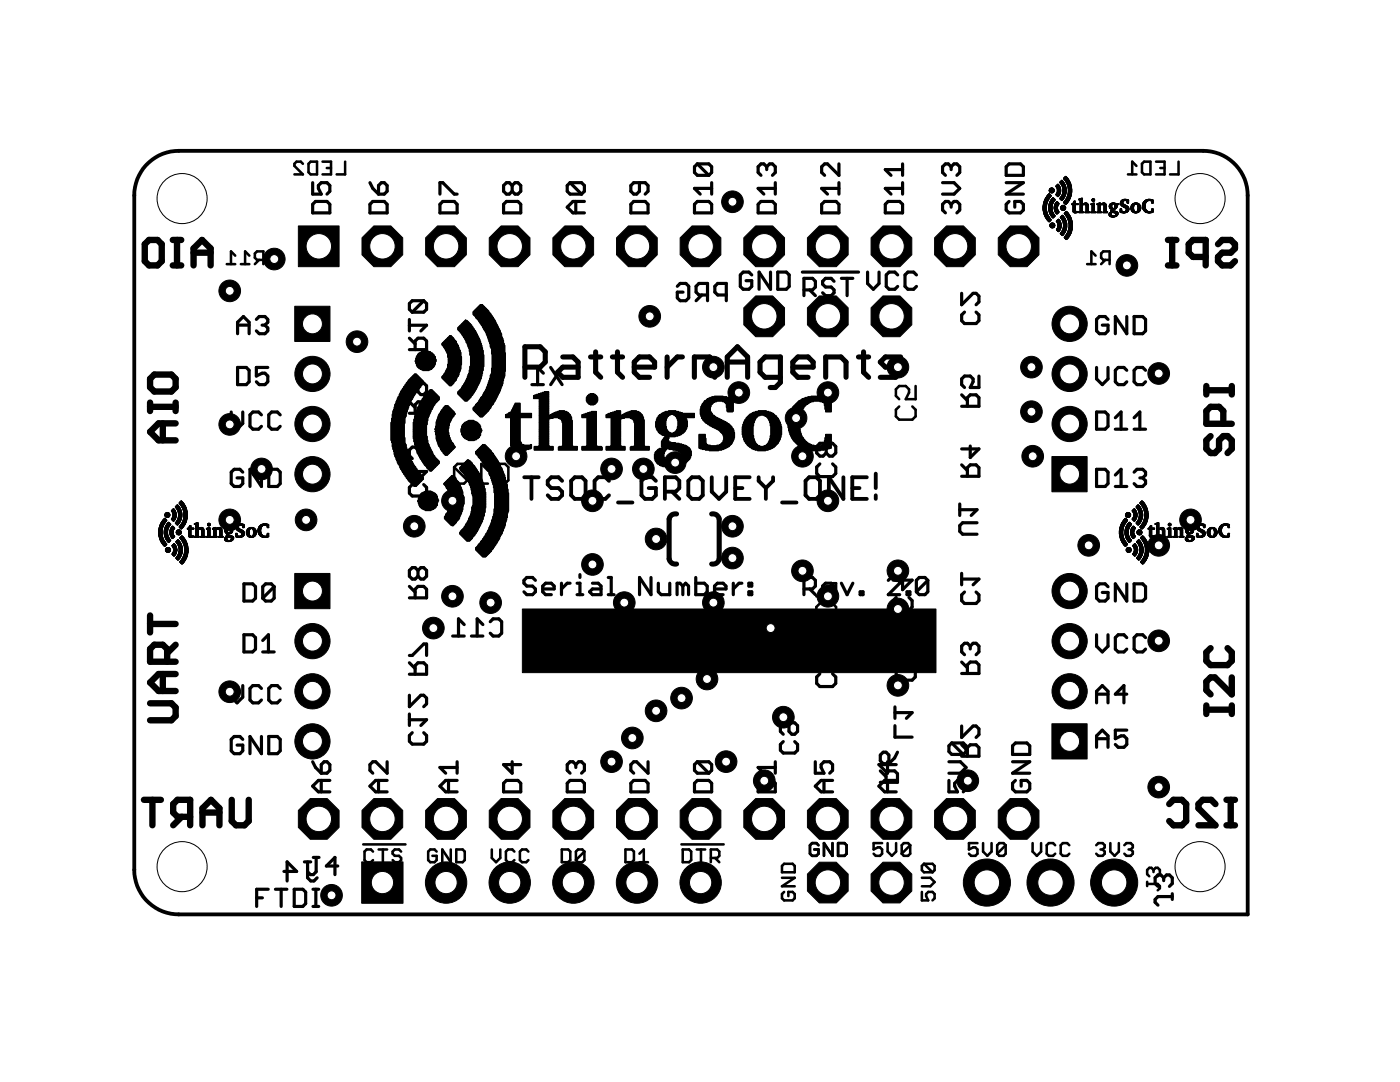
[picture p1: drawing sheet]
<svg xmlns="http://www.w3.org/2000/svg" width="279mm" height="216mm" viewBox="0 0 279 216" stroke-linecap="round" stroke-linejoin="round" font-family="sans-serif">
<g fill="none" stroke="#000" stroke-width="1.3">
<path d="M29.7 47.9h1.7l.9 .8v3.4l-.9 .9h-1.7l-.8-.9v-3.4zM34.5 47.9h1.7M34.5 53h1.7M35.3 47.9v5.1M38.6 50.4h3.4M38.6 53v-3.4l1.7-1.7 1.7 1.7v3.4M233.1 47.9h1.7M233.1 53h1.7M233.9 47.9v5.1M240.6 51.3h-2.5l-.9-.9v-1.7l.9-.8h2.5v5.1M243.1 48.7l.8-.8h1.7l.9 .8v.9l-.9 .8h-1.7l-.8 .9v.8l.8 .9h1.7l.9-.9M30 75.6l.8-.9h3.4l.9 .9v1.7l-.9 .8h-3.4l-.8-.8z"/>
<path d="M240.7 77v1.7M240.7 77.9h5.1M245.8 77v1.7M30 80.3v1.7M30 81.2h5.1M32.5 84.5v3.4M35.1 80.3v1.7M35.1 84.5h-3.5l-1.6 1.7 1.6 1.7h3.5M241.6 87l-.9 .9v1.7l.9 .8h.8l.9-.8v-1.7l.8-.9h.9l.8 .9v1.7l-.8 .8M244.1 84.6v-2.6l-.8-.8h-1.7l-.9 .8v2.6h5.1M30 122.8v3.4M30 124.5h5.1"/>
<path d="M32.5 134.5v3.4M33.4 132v-2.5l-.9-.8h-1.7l-.8 .8v2.5h5.1M35.1 134.5h-3.5l-1.6 1.7 1.6 1.7h3.5M35.1 128.7l-1.7 1.6M241.6 129.3l-.9 .9v1.7l.9 .8h3.4l.8-.8v-1.7l-.8-.9M245.8 135.2v3.4l-3.4-3.4h-.8l-.9 .8v1.7l.9 .9M28.7 159.6h3.4M30 140.3h4.2l.9 .9v1.7l-.9 .8h-4.2M30.4 159.6v5.1M46.2 159.6v4.2l.9 .9h1.7l.8-.9v-4.2M240.7 140.8v1.7M240.7 141.6h5.1"/>
<path d="M244.8 159.6h1.7M245.6 159.6v5.1M245.8 140.8v1.7M36.3 163l-1.7 1.7M38 163h-2.6l-.8-.9v-1.7l.8-.8h2.6v5.1M40.4 164.7v-3.4l1.7-1.7 1.7 1.7v3.4M40.4 162.1h3.4M233.3 160.4l.9-.8h1.7l.8 .8v3.4l-.8 .9h-1.7l-.9-.9M242.6 160.4l-.9-.8h-1.7l-.8 .8v.9l3.4 3.4h-3.4M244.8 164.7h1.7"/>
</g>
<g fill="none" stroke="#000" stroke-width=".63">
<path d="M62.4 36.4v2.3h1.7l-.6-1.1v-.6l.6-.6h1.2l.5 .6v1.2l-.5 .5M73.8 36.4l.6 1.2 1.1 1.1M75.5 37l.6-.6h.6l.6 .6v1.2l-.6 .5h-1.2zM87.8 38.7v-2.3h.6l2.3 2.3h.5M102.2 37l-.6-.6h-.5l-.6 .6v1.2l.6 .5h.5l.6-.5M102.2 37l.6-.6h.6l.5 .6v1.2l-.5 .5h-.6l-.6-.5M102.2 37v1.2M113.8 36.4l-.6 .6v1.2l.6 .5h2.3M113.8 36.4h2.3l.5 .6v1.2l-.5 .5M113.8 36.4l2.3 2.3M127.6 36.4v1.8l-.6 .5h-.5l-.6-.5v-1.2l.6-.6h2.3l.5 .6v1.2l-.5 .5M139.2 32.7l-.6 .6v1.1l.6 .6h2.3"/>
<path d="M139.2 32.7h2.3l.5 .6v1.1l-.5 .6M139.2 32.7l2.3 2.3M142 37.6h-3.4l1.1 1.1M142 36.4v2.3M153 33.3l-.6-.6h-.5l-.6 .6v1.1l.6 .6M153 33.3l.6-.6h.6l.5 .6v1.1l-.5 .6M153 33.3v.5M154.7 37.6h-3.4l1.1 1.1M154.7 36.4v2.3M167.4 32.7v2.3l-2.3-2.3h-.5l-.6 .6v1.1l.6 .6M167.4 37.6h-3.4l1.1 1.1M167.4 36.4v2.3"/>
<path d="M180.1 32.7v2.3M180.1 36.4v2.3M180.1 37.6h-3.4l1.1 1.1M180.1 33.8h-3.4l1.1 1.2M188.1 36.4h2.3l1.1 1.2-1.1 1.1h-2.3M189.8 33.3l.6-.6h.6l.5 .6v1.1l-.5 .6M189.8 33.3l-.5-.6h-.6l-.6 .6v1.1l.6 .6M189.8 33.3v.5M200.8 36.4h3.4l-3.4 2.3h3.4M201.4 32.7h2.3l.5 .6v1.7h-3.4v-1.7zM62.4 40.8l.6-.6h2.3l.5 .6v1.7h-3.4zM73.8 40.8l.6-.6h2.3l.6 .6v1.7h-3.5z"/>
<path d="M87.8 40.8l.6-.6h2.3l.5 .6v1.7h-3.4zM100.5 40.8l.6-.6h2.3l.5 .6v1.7h-3.4zM114.9 40.2v2.3M116.6 40.2h-2.3l-1.1 1.1 1.1 1.2h2.3M125.9 40.8l.6-.6h2.3l.5 .6v1.7h-3.4zM135.2 57.1l.5-.5h1.2l.6 .5v2.3l-.6 .6h-1.2l-.5-.6v-1.1h1.1M139.2 40.2h2.3l.5 .6v1.7h-3.4v-1.7zM140.1 58.9l-1.2 1.1M141.2 58.9h-1.7l-.6-.6v-1.2l.6-.5h1.7v3.4M144.9 58.9h-1.7l-.5-.6v-1.2l.5-.5h1.7v3.4M150 54.9l-.5-.6h-1.2l-.6 .6v2.2l.6 .6h1.2l.5-.6v-1.1h-1.1M151.9 40.2h2.3l.5 .6v1.7h-3.4v-1.7z"/>
<path d="M153.8 54.3v3.4l-2.3-3.4v3.4M155.2 54.3h1.7l.6 .6v2.2l-.6 .6h-1.7zM160.1 54.3h11.2M160.4 57.8h1.8l.5-.5v-1.2l-.5-.6h-1.8v3.5M161.6 57.8l1.1 1.2M164 40.8l.6-.6h2.3l.5 .6v1.7h-3.4zM166.5 56.1l-.6-.6h-1.2l-.5 .6v.6l.5 .6h1.2l.6 .5v.6l-.6 .6h-1.2l-.5-.6M167.9 55.5h2.3M169.1 55.5v3.5M173.1 54.3v2.3l1.2 1.1 1.1-1.1v-2.3M177.2 40.2h2.3l.6 .6v1.7h-3.4v-1.7zM179.2 54.9l-.6-.6h-1.2l-.5 .6v2.2l.5 .6h1.2l.6-.6"/>
<path d="M182.9 54.9l-.6-.6h-1.1l-.6 .6v2.2l.6 .6h1.1l.6-.6M189.8 40.8l.6-.6h.6l.5 .6v1.1l-.5 .6M189.8 40.8l-.5-.6h-.6l-.6 .6v1.1l.6 .6M189.8 40.8v.5M191.9 58.5v2.3l2.3-2.3h.6l.6 .6v1.1l-.6 .6M201.4 40.2l-.6 .6v1.1l.6 .6h2.3l.5-.6v-1.1l-.5-.6h-1.2v1.1M47.4 73.3h1.7l.6 .6v2.3l-.6 .6h-1.7zM47.4 64.9h2.3M47.4 66.6v-2.3l1.2-1.1 1.1 1.1v2.3M51.2 63.7l.5-.5h1.2l.5 .5v.6l-.5 .6M52.3 64.9h.6M52.9 64.9l.5 .5v.6l-.5 .6h-1.2l-.5-.6"/>
<path d="M53.4 73.3h-2.2v1.7l1.1-.5h.6l.5 .5v1.2l-.5 .6h-1.2l-.5-.6M81.7 69.8h3.4v-1.7l-.5-.6h-1.2l-.6 .6v1.7M81.7 63.8v2.2M81.7 67.5l1.1 1.1M81.7 64.9h3.4l-1.1 1.1M83.4 76.4v1.8l.6 .5h.6l.5-.5v-1.2l-.5-.6h-2.3l-.6 .6v1.2l.6 .5M84.6 60l.5 .6v1.1l-.5 .6h-2.3M84.6 60h-2.3l-.6 .6v1.1l.6 .6M84.6 60l-2.3 2.3M106.2 76.8h2.2M108.4 74.5l-1.1-1.2v3.5M109.9 73.3l2.3 3.5"/>
<path d="M112.2 73.3l-2.3 3.5M191.9 78.8l1.2 1.1M192.5 62.3l-.6 .5v1.2l.6 .6h2.3l.6-.6v-1.2l-.6-.5M195.4 75v2.3h-1.8l.6-1.1v-.6l-.6-.6h-1.1l-.6 .6v1.2l.6 .5M218.8 73.3v2.3l1.2 1.2 1.1-1.2v-2.3M221.1 63.7l-.5-.5h-1.2l-.6 .5v2.3l.6 .6h1.2l.5-.6v-1.1h-1.1M224.9 73.9l-.6-.6h-1.1l-.6 .6v2.3l.6 .6h1.1l.6-.6M224.9 63.2v3.4l-2.3-3.4v3.4M226.3 63.2h1.7l.6 .5v2.3l-.6 .6h-1.7zM228.6 73.9l-.6-.6h-1.1l-.6 .6v2.3l.6 .6h1.1l.6-.6M46.1 82.2v2.3l1.2 1.1 1.2-1.1v-2.3M48.5 94.2l-.6-.6h-1.2l-.6 .6v2.3l.6 .6h1.2l.6-.6v-1.1h-1.2"/>
<path d="M52.2 82.8l-.6-.6h-1.1l-.6 .6v2.3l.6 .5h1.1l.6-.5M52.2 93.6v3.5l-2.3-3.5v3.5M53.6 93.6h1.8l.5 .6v2.3l-.5 .6h-1.8zM55.9 82.8l-.5-.6h-1.2l-.6 .6v2.3l.6 .5h1.2l.5-.5M81.7 82.5h3.4v-1.7l-.5-.6h-1.2l-.6 .6v1.7M81.7 80.2l1.1 1.1M81.7 92.9v2.3M81.7 94.1h3.4l-1.1 1.1M82.3 96.7l-.6 .6v1.1l.6 .6h2.3l.5-.6v-1.1l-.5-.6M83.4 89.8l.6-.6h.6l.5 .6v1.1l-.5 .6M83.4 89.8l-.6-.6h-.5l-.6 .6v1.1l.6 .6M83.4 89.8v.6"/>
<path d="M163.6 92.6l-.6 .6v1.3l.6 .6h2.6l.6-.6v-1.3l-.6-.6M164.9 89.1l.6-.6h.7l.6 .6v1.3l-.6 .6h-.7l-.6-.6M164.9 89.1l-.6-.6h-.7l-.6 .6v1.3l.6 .6h.7l.6-.6M164.9 89.1v1.3M191.9 81.1h3.5v-1.7l-.6-.6h-1.2l-.5 .6v1.7M191.9 95h3.5v-1.7l-.6-.5h-1.2l-.5 .5v1.7M191.9 92.8l1.2 1.1M193.6 89v2.3l1.8-1.7h-3.5M218.8 82.2h1.8l.5 .6v2.3l-.5 .5h-1.8zM218.8 93.6h1.8l.5 .6v2.3l-.5 .6h-1.8zM222.6 97.1h2.3M222.6 85.6h2.3"/>
<path d="M222.6 83.4l1.1-1.2v3.4M222.6 94.8l1.1-1.2v3.5M226.3 94.2l.6-.6h1.1l.6 .6v.6l-.6 .6M226.3 85.6h2.3M226.3 83.4l1.2-1.2v3.4M227.5 95.4h.5M228 95.4l.6 .5v.6l-.6 .6h-1.1l-.6-.6M48.7 116.5h1.7l.6 .6v2.3l-.6 .5h-1.7zM54.7 117.1l-.6-.6h-1.1l-.6 .6v2.3M54.7 117.1v2.3l-.6 .5h-1.1l-.6-.5M54.7 117.1l-2.3 2.3M81.7 119.3h3.4v-1.7l-.5-.6h-1.2l-.6 .6v1.7"/>
<path d="M81.7 117l1.1 1.2M83.4 113.8l.6-.5h.6l.5 .5v1.2l-.5 .5h-.6l-.6-.5M83.4 113.8l-.6-.5h-.5l-.6 .5v1.2l.6 .5h.5l.6-.5M83.4 113.8v1.2M106.8 115.8l-.5-.6h-1.2l-.5 .6v.6l.5 .5h1.2l.5 .6v.6l-.5 .6h-1.2l-.5-.6M108.3 117.5h2.3v-.6l-.6-.5h-1.1l-.6 .5v1.2l.6 .6h1.1M112.1 116.4v2.3M113.8 116.4h-.6l-1.1 1.1M115.2 118.7h1.1M115.2 116.4h.5v2.3M115.7 114.7v.5M118.2 116.4h1.2l.6 .5v1.8h-1.8l-.5-.6 .5-.6h1.8"/>
<path d="M121.4 115.2h.6v3.5M121.4 118.7h1.2M129.9 115.2v3.5l-2.3-3.5v3.5M131.4 116.4v1.7l.6 .6h1.7v-2.3M136.3 116.9l-.6-.5h-.6v2.3M136.3 116.9v1.8M136.3 116.9l.5-.5 .6 .5v1.8M138.9 115.2v3.5h1.7l.5-.6v-1.2l-.5-.5h-1.7M142.6 117.5h2.3v-.6l-.6-.5h-1.1l-.6 .5v1.2l.6 .6h1.1M146.3 116.4v2.3M148.1 116.4h-.6l-1.2 1.1M149.5 118.1h.5v.6h-.5z"/>
<path d="M149.5 116.4h.5v.5h-.5zM160.4 117.5h1.8l.5-.6v-1.1l-.5-.6h-1.8v3.5M161.6 117.5l1.1 1.2M164.2 117.5h2.3v-.6l-.6-.5h-1.2l-.5 .5v1.2l.5 .6h1.2M167.9 116.4l1.2 2.3 1.1-2.3M171.7 118.1h.5v.6h-.5zM177.3 115.8l.5-.6h1.2l.6 .6v.6l-2.3 2.3h2.3M178.9 119.2l-.7 .6v1.3l.7 .7h2.5l.6-.7v-1.3l-.6-.6M180.1 115.1v2.6l1.9-1.9h-3.8M181 118.1h.6v.6h-.6zM185.2 115.8l-.6-.6h-1.1l-.6 .6v2.3M185.2 115.8v2.3l-.6 .6h-1.1l-.6-.6"/>
<path d="M185.2 115.8l-2.3 2.3M191.5 100.6v2.2M191.5 101.7h3.5l-1.2 1.1M191.9 115.5h3.5l-1.2 1.2M191.9 114.4v2.3M192.5 118.1l-.6 .6v1.1l.6 .6h2.3l.6-.6v-1.1l-.6-.6M195 104.3h-2.9l-.6 .6v1.1l.6 .6h2.9M221.1 117.1l-.5-.6h-1.2l-.6 .6v2.3l.6 .5h1.2l.5-.5v-1.2h-1.1M224.9 116.5v3.4l-2.3-3.4v3.4M226.3 116.5h1.7l.6 .6v2.3l-.6 .5h-1.7zM46.1 136.8v2.3l1.2 1.2 1.2-1.2v-2.3M48.7 126.7h1.7l.6 .5v2.3l-.6 .6h-1.7z"/>
<path d="M52.2 137.4l-.6-.6h-1.1l-.6 .6v2.3l.6 .6h1.1l.6-.6M52.4 130.1h2.3M52.4 127.8l1.2-1.1v3.4M55.9 137.4l-.5-.6h-1.2l-.6 .6v2.3l.6 .6h1.2l.5-.6M81.7 130.8h.6l2.3-2.3h.5v2.3M81.7 134.5h3.4v-1.7l-.5-.6h-1.2l-.6 .6v1.7M81.7 138.7v2.3l2.3-2.3h.6l.5 .6v1.1l-.5 .6M81.7 132.2l1.1 1.2M90.3 126.9h2.3M92.6 124.6l-1.1-1.1v3.4M94.1 126.9h2.3M96.4 124.6l-1.2-1.1v3.4"/>
<path d="M97.8 124.1l.6-.6h1.1l.6 .6v2.2l-.6 .6h-1.1l-.6-.6M110.8 126.2l-.5-.6h-1.2l-.5 .6v.6l2.2 2.3h-2.2M112.3 125.6v2.9l.6 .6h1.1l.6-.6v-2.9M163 131l.6-.6h.7l.6 .6v1.9h-1.3l-.6-.6zM163.6 134.5l-.6 .6v1.3l.6 .6h2.6l.6-.6v-1.3l-.6-.6M166.8 130.4l-.6 1.2-1.3 1.3M179.5 133.2l-.6 .6v1.3l.6 .6h2.5l.7-.6v-1.3l-.7-.6M180.8 129.7l-.7-.6h-.6l-.6 .6v1.3l.6 .6M180.8 129.7l.6-.6h.6l.7 .6v1.3l-.7 .6M180.8 129.7v.7M191.9 134.4h3.5v-1.7l-.6-.6h-1.2l-.5 .6v1.7M191.9 132.1l1.2 1.1"/>
<path d="M193.6 128.9l.6-.5h.6l.6 .5v1.2l-.6 .5M193.6 128.9l-.5-.5h-.6l-.6 .5v1.2l.6 .5M193.6 128.9v.6M218.8 126.7v2.2l1.2 1.2 1.1-1.2v-2.2M218.8 138.5h2.3M224.9 127.2l-.6-.5h-1.1l-.6 .5v2.3l.6 .6h1.1l.6-.6M224.9 138.5h-2.3l1.7-1.7v3.5M228.6 127.2l-.6-.5h-1.1l-.6 .5v2.3l.6 .6h1.1l.6-.6M48.5 147.5l-.6-.5h-1.2l-.6 .5v2.3l.6 .6h1.2l.6-.6v-1.1h-1.2M52.2 147v3.4l-2.3-3.4v3.4M53.6 147h1.8l.5 .5v2.3l-.5 .6h-1.8zM62.4 152l.6 1.1 1.1 1.2"/>
<path d="M64.1 155.7v2.3M64.7 152h.6l.5 .6v1.1l-.5 .6h-1.2v-1.7zM65.8 155.7h-2.3l-1.1 1.2 1.1 1.1h2.3M75.5 155.7v2.3M77.3 155.7h-2.3l-1.2 1.2 1.2 1.1h2.3M77.3 152v2.3l-2.3-2.3h-.6l-.6 .6v1.1l.6 .6M81.7 142.5v2.3M81.7 143.6h3.4l-1.1 1.2M82.3 146.2l-.6 .6v1.1l.6 .6h2.3l.5-.6v-1.1l-.5-.6M89.5 155.7v2.3M91.2 155.7h-2.3l-1.1 1.2 1.1 1.1h2.3M91.2 152v2.3"/>
<path d="M91.2 153.1h-3.4l1.1 1.2M100.5 156.3l.6-.6h2.3l.5 .6v1.7h-3.4zM102.2 152v2.3l-1.7-1.7h3.4M113.2 156.3l.6-.6h2.3l.5 .6v1.7h-3.4zM114.9 152.6l-.6-.6h-.5l-.6 .6v1.1l.6 .6M114.9 152.6l.6-.6h.6l.5 .6v1.1l-.5 .6M114.9 152.6v.5M125.9 156.3l.6-.6h2.3l.5 .6v1.7h-3.4zM129.3 152v2.3l-2.3-2.3h-.5l-.6 .6v1.1l.6 .6M138.6 156.3l.6-.6h2.3l.5 .6v1.7h-3.4zM139.2 152l-.6 .6v1.1l.6 .6h2.3M139.2 152h2.3l.5 .6v1.1l-.5 .6"/>
<path d="M139.2 152l2.3 2.3M151.3 156.3l.6-.6h2.3l.5 .6v1.7h-3.4zM154.7 152v2.3M154.7 153.1h-3.4l1.1 1.2M156.3 148l-.6 .5v1.2l.6 .6h2.3l.6-.6v-1.2l-.6-.5M157.5 144.2v1.7l.5 .6h.6l.6-.6v-1.1l-.6-.6h-2.3l-.6 .6v1.1l.6 .6M162.7 152v2.3h1.7l-.5-1.2v-.5l.5-.6h1.2l.6 .6v1.1l-.6 .6M164.4 155.7v2.3M166.2 155.7h-2.3l-1.2 1.2 1.2 1.1h2.3M175.7 156.1h3.4v-1.7l-.6-.6h-1.1l-.6 .6v1.7M175.7 153.8l1.1 1.2M175.7 150.7l.6-.6h.5l.6 .6v1.7h-1.1l-.6-.6z"/>
<path d="M177.1 152v2.3l-1.7-1.7h3.5M177.1 155.7v2.3M178.6 144.8v2.3h3.4M178.6 141.1v2.2M178.6 142.2h3.4l-1.1 1.1M178.9 155.7h-2.3l-1.2 1.2 1.2 1.1h2.3M179.1 150.1l-.6 1.1-1.1 1.2M189.4 155.7v2.3h1.7l-.6-1.1v-.6l.6-.6h1.1l.6 .6v1.1l-.6 .6M189.4 152h2.3l1.1 1.1-1.1 1.2h-2.3M189.9 148.3l-.5 .5v1.2l.5 .5h2.3M189.9 148.3h2.3l.6 .5v1.2l-.6 .5M189.9 148.3l2.3 2.2"/>
<path d="M191.9 144.9v2.3l2.3-2.3h.6l.6 .5v1.2l-.6 .6M191.9 150.9h3.5v-1.7l-.6-.6h-1.2l-.5 .6v1.7M191.9 148.6l1.2 1.2M202.1 152h3.4l-3.4 2.3h3.4M202.6 155.7l-.5 .6v1.1l.5 .6h2.3l.6-.6v-1.1l-.6-.6h-1.1v1.2M202.6 148.3h2.3l.6 .5v1.7h-3.4v-1.7zM218.8 140.3v-2.4l1.2-1.1 1.1 1.1v2.4M218.8 149.1v-2.3l1.2-1.1 1.1 1.1v2.3M218.8 147.4h2.3M224.9 145.7h-2.3v1.7l1.1-.6h.6l.6 .6v1.1l-.6 .6h-1.1l-.6-.6M51.2 179.2h1.2M53.5 177.4h-2.3v3.5"/>
<path d="M55 177.4h2.3M56.1 177.4v3.5M56.7 173.9h2.5l-1.9-1.9v3.8M58.7 177.4h1.7l.6 .6v2.3l-.6 .6h-1.7zM60.7 172h1.3M61.4 172v3.2l.6 .6h.7l.6-.6M62.5 177.4h1.1M62.5 171.1h1.2M63 177.4v3.5M63.1 171.1v2.8l-.6 .6h-.5l-.6-.6M67.4 172.8h-2.3l1.7-1.7v3.4M232.2 175.2l-.5-.6h-.6l-.6 .6v1.1l.6 .6"/>
<path d="M232.2 175.2l.6-.6h.6l.6 .6v1.1l-.6 .6M232.2 175.2v.5M234 178.9h-2.9l-.6 .6v.5l.6 .6M234 178.3v1.2M62.5 180.9h1.1"/>
</g>
<g fill="none" stroke="#000" stroke-width=".51">
<path d="M60.5 32.7l-.5-.4h-.8l-.4 .4v.4l1.7 1.7h-1.7M61.6 32.7l.4-.4h1.3v2.5h-1.3l-.4-.4zM64.4 32.3h1.7v2.5h-1.7M65.2 33.5h.9M68.9 32.3v2.5h-1.7M225.1 34.8h1.7M226.8 33.1l-.8-.8v2.5M227.9 32.7l.4-.4h1.3v2.5h-1.3l-.4-.4zM230.7 32.3h1.7v2.5h-1.7M231.6 33.5h.8M235.2 32.3v2.5h-1.7M45.3 52.7h1.6"/>
<path d="M46.9 51l-.8-.8v2.5M48.1 52.7h1.7M49.8 51l-.9-.8v2.5M51.7 51.9l-.8 .8M52.6 51.9h-1.3l-.4-.5v-.8l.4-.4h1.3v2.5M217 52.7h1.7M218.7 51l-.9-.8v2.5M220.6 51.9l-.8 .8M221.4 51.9h-1.2l-.4-.5v-.8l.4-.4h1.2v2.5M182.7 77v2.7h-1.9l.6-1.4v-.6l-.6-.7h-1.3l-.7 .7v1.3l.7 .7M90.6 93.2l.7-.6h1.3l.7 .6v2.6M90.6 93.2v2.6l.7 .7h1.3l.7-.7"/>
<path d="M90.6 93.2l2.7 2.6M94.7 96.5h2.7M97.4 93.9l-1.3-1.3v3.9M98.8 93.2l.7-.6h1.3l.7 .6v2.6l-.7 .7h-1.3l-.7-.7M179.5 81.1l-.7 .7v1.3l.7 .6h2.6l.6-.6v-1.3l-.6-.7M162.9 119h.7l2.6-2.6h.7v2.6M163.6 120.5l-.7 .6v1.3l.7 .7h2.6l.7-.7v-1.3l-.7-.6M72.5 168.5h8.4M74.4 169.9l-.4-.4h-.8l-.5 .4v1.7l.5 .4h.8l.4-.4M75.6 169.5h1.7M76.4 169.5v2.5M80.1 169.9l-.5-.4h-.8l-.4 .4v.4l.4 .5h.8l.5 .4v.4l-.5 .4h-.8l-.4-.4"/>
<path d="M87.1 169.9l-.4-.4h-.8l-.5 .4v1.7l.5 .4h.8l.4-.4v-.8h-.8M90 169.5v2.5l-1.7-2.5v2.5M91.1 169.5h1.2l.5 .4v1.7l-.5 .4h-1.2zM98.1 169.5v1.7l.9 .8 .8-.8v-1.7M102.7 169.9l-.5-.4h-.8l-.4 .4v1.7l.4 .4h.8l.5-.4M105.5 169.9l-.5-.4h-.8l-.4 .4v1.7l.4 .4h.8l.5-.4M112.1 169.5h1.3l.4 .4v1.7l-.4 .4h-1.3zM116.6 169.9l-.4-.4h-.8l-.5 .4v1.7M116.6 169.9v1.7l-.4 .4h-.8l-.5-.4M116.6 169.9l-1.7 1.7M124.8 169.5h1.3l.4 .4v1.7l-.4 .4h-1.3zM127.6 172h1.7"/>
<path d="M127.6 170.3l.9-.8v2.5M136 168.5h8.4M136.2 169.5h1.3l.4 .4v1.7l-.4 .4h-1.3zM139 169.5h1.7M139.9 169.5v2.5M141.9 171.2h1.2l.5-.4v-.9l-.5-.4h-1.2v2.5M142.7 171.2l.9 .8M156.1 175.2h2.5l-2.5 1.6h2.5M156.5 178l-.4 .4v.8l.4 .5h1.7l.4-.5v-.8l-.4-.4h-.9v.8M156.5 172.4h1.7l.4 .4v1.3h-2.5v-1.3zM163.3 168.7l-.4-.5h-.8l-.5 .5v1.6l.5 .5h.8l.4-.5v-.8h-.8M166.1 168.2v2.6l-1.7-2.6v2.6"/>
<path d="M167.3 168.2h1.2l.5 .5v1.6l-.5 .5h-1.2zM176 168.2h-1.7v1.3l.9-.4h.4l.4 .4v.8l-.4 .5h-.8l-.5-.5M177.1 168.2v1.7l.9 .9 .8-.9v-1.7M181.7 168.7l-.5-.5h-.8l-.4 .5v1.6M181.7 168.7v1.6l-.5 .5h-.8l-.4-.5M181.7 168.7l-1.7 1.6M184 178v1.7h1.3l-.5-.9v-.4l.5-.4h.8l.4 .4v.8l-.4 .5M184 175.2h1.7l.8 .8-.8 .8h-1.7M184.4 172.4l-.4 .4v.8l.4 .5h1.7M184.4 172.4h1.7l.4 .4v.8l-.4 .5M184.4 172.4l1.7 1.7M195.1 168.2h-1.7v1.3l.8-.4h.4l.5 .4v.8l-.5 .5h-.8l-.4-.5"/>
<path d="M196.2 168.2v1.7l.8 .9 .9-.9v-1.7M200.7 168.7l-.4-.5h-.9l-.4 .5v1.6M200.7 168.7v1.6l-.4 .5h-.9l-.4-.5M200.7 168.7l-1.7 1.6M206.1 168.2v1.7l.8 .9 .9-.9v-1.7M210.6 168.7l-.4-.5h-.9l-.4 .5v1.6l.4 .5h.9l.4-.5M213.4 168.7l-.4-.5h-.9l-.4 .5v1.6l.4 .5h.9l.4-.5M218.8 168.7l.4-.5h.8l.5 .5v.4l-.5 .4M219.6 169.5h.4M220 169.5l.5 .4v.4l-.5 .5h-.8l-.4-.5M221.6 168.2v1.7l.8 .9 .9-.9v-1.7M224.4 168.7l.4-.5h.9l.4 .5v.4l-.4 .4"/>
<path d="M225.2 169.5h.5M225.7 169.5l.4 .4v.4l-.4 .5h-.9l-.4-.5M228.9 176.4h2.2l.4 .4v.4l-.4 .5M228.9 176v.8M230.2 173.6l.4-.4h.5l.4 .4v.8l-.4 .5M230.2 173.6l-.4-.4h-.4l-.5 .4v.8l.5 .5M230.2 173.6v.4"/>
</g>
<g fill="#000" stroke="#000" stroke-width=".2">
<path d="M208.4 40h.8zM208.4 39.9l.8 .1zM208.5 39.9l.7 .1zM208.5 39.9h.8zM208.5 39.8l.8 .1zM208.5 39.8h.8zM208.6 39.7l.7 .1zM208.6 39.8h.7zM208.6 39.7h.7zM208.6 39.7h.8zM208.6 39.6l.8 .1zM208.6 39.6h.8z"/>
<path d="M208.6 39.5l.8 .1zM208.7 39.5h.8zM209.3 38.7h.2zM209.3 38.7l.2 .1zM208.7 39.4l.8 .1zM209.2 38.7l.3 .1zM208.7 39.4h.8zM209.2 38.8h.3zM208.8 39.3l.8 .1zM209.2 38.8h.4zM208.8 39.3h.8zM209.1 38.8l.5 .1z"/>
<path d="M208.8 39.3h.9zM208.9 39.2l.8 .1zM209.1 38.9h.6zM208.9 39.2h.8zM209 38.9l.7 .1zM209 39h.7zM208.9 39.1l.9 .1zM208.9 39.1h.9zM209 39.1h.8zM209 39l.8 .1zM209 39h.8zM209.7 37.5h.3z"/>
<path d="M209.8 38.5h.3zM209.7 38.4l.4 .1zM209.7 37.5l.4 .1zM209.6 37.6h.6zM209.6 38.4h.6zM210.1 39.4l.1 .1zM209.5 38.4h.7zM209.5 37.6h.7zM210.1 39.5h.1zM209.5 38.3l.7 .1zM209.5 37.6l.7 .1zM210 39.5h.3z"/>
<path d="M209.5 38.3h.8zM209.5 37.7h.8zM210 39.5l.3 .1zM209.5 38.2l.8 .1zM209.5 37.7l.8 .1zM210 39.6h.4zM209.4 38.2h1zM209.4 37.8h1zM209.4 38.1l1 .1zM209.4 38.1h1zM209.4 38l1 .1zM209.4 37.9h1z"/>
<path d="M209.4 37.8l1 .1zM209.9 39.6l.5 .1zM209.4 38h1zM209.4 37.9l1 .1zM209.9 39.7h.6zM209.7 40h.8zM209.8 39.7l.7 .1zM209.7 39.9l.8 .1zM209.8 39.8h.7zM209.7 39.9l.9 .1zM209.7 39.9h.9zM209.8 39.9h.8z"/>
<path d="M209.8 39.8l.8 .1zM209.8 39.8h.8zM211.1 39.2h.1zM211.1 36.8h.1zM211 39.2h.2zM211 36.8l.2 .1zM211 39.1l.3 .1zM211 36.8l.3 .1zM211 39.1h.3zM210.9 39.1h.4zM210.9 36.9h.4zM211 36.9h.3z"/>
<path d="M210.9 39l.4 .1zM210.9 36.9l.4 .1zM210.9 39h.5zM210.9 37h.5zM210.8 39h.6zM210.8 37h.6zM210.8 38.9l.6 .1zM210.8 38.9h.6zM210.8 37.1h.6zM210.8 37l.6 .1zM210.7 38.8l.8 .1zM210.7 38.8h.8z"/>
<path d="M210.7 37.1l.8 .1zM210.7 37.2h.8zM210.8 37.3h.7zM210.7 38.7l.8 .1zM210.8 38.7l.7 .1zM210.7 37.2l.8 .1zM210.8 38.7h.8zM210.8 38.6l.8 .1zM210.9 38.6h.7zM210.9 37.4h.7zM210.8 37.3l.8 .1zM210.9 38.5l.7 .1z"/>
<path d="M210.9 37.4l.7 .1zM210.9 38.5h.7zM210.9 38.4l.7 .1zM210.9 37.5l.7 .1zM210.9 37.5h.7zM211 38.4h.6zM211 37.6h.6zM211 38.3l.7 .1zM211 38.3h.7zM211 38.2l.7 .1zM211 38.2h.7zM211 37.8h.7z"/>
<path d="M211 37.7l.7 .1zM211 37.7h.7zM211 37.6l.7 .1zM211 38.1l.7 .1zM211 38.1h.7zM211 38l.7 .1zM211 38h.7zM211 37.9l.7 .1zM211 37.9h.7zM211 37.8l.7 .1zM211.9 40h.1zM211.9 36h.1z"/>
<path d="M211.8 39.9l.2 .1zM211.8 36h.2zM211.8 36l.2 .1zM211.8 39.9h.3zM211.8 36.1h.3zM211.7 39.9h.4zM211.7 36.1l.4 .1zM211.7 39.8l.4 .1zM211.7 39.8h.5zM211.6 39.8h.6zM211.7 36.2h.5zM211.6 39.7l.6 .1z"/>
<path d="M211.6 36.2l.6 .1zM211.6 36.2h.6zM211.6 39.7h.6zM211.6 36.3h.6zM211.5 39.7h.8zM211.5 39.6l.8 .1zM211.5 36.3l.8 .1zM211.5 36.3h.8zM211.5 39.6h.8zM211.5 36.4h.8zM211.5 39.5l.8 .1zM211.5 36.4l.8 .1z"/>
<path d="M211.5 39.5h.8zM211.6 39.5h.8zM211.6 39.4l.8 .1zM211.6 36.5l.8 .1zM211.6 36.5h.8zM211.7 39.4h.7zM211.6 36.6h.8zM211.7 39.3l.7 .1zM211.7 39.3h.7zM211.7 36.6l.7 .1zM211.7 39.3h.8zM211.7 39.2l.8 .1z"/>
<path d="M211.7 36.7h.8zM211.8 39.2l.7 .1zM211.8 39.2h.7zM211.8 36.8h.7zM211.8 36.7l.7 .1zM211.8 39.1l.7 .1zM211.8 36.8l.7 .1zM211.8 39.2h.8zM211.8 36.8l.8 .1zM211.9 39.1h.7zM211.9 36.9h.7zM211.9 39l.7 .1z"/>
<path d="M211.9 39h.7zM211.9 37h.7zM211.9 36.9l.7 .1zM211.9 38.9l.7 .1zM212 38.9h.6zM212 37.1h.6zM211.9 37.1h.7zM211.9 37l.7 .1zM211.9 38.9h.8zM212 38.8l.7 .1zM212 38.8h.7zM212 37.2h.7z"/>
<path d="M212 37.1l.7 .1zM212 38.7l.7 .1zM212 38.7h.7zM212 37.3l.7 .1zM212 37.3h.7zM212 37.2l.7 .1zM212 38.6l.7 .1zM212.1 38.6h.6zM212.1 38.5l.6 .1zM212.1 38.5h.6zM212.1 37.4l.6 .1zM212.1 37.4h.6z"/>
<path d="M212.6 35.2h.1zM212.1 38.5h.7zM212.1 38.4l.7 .1zM212.1 38.4h.7zM212.1 38.3l.7 .1zM212.1 38.3h.7zM212.1 37.7h.7zM212.1 37.6l.7 .1zM212.1 37.6h.7zM212.1 37.5l.7 .1zM212.1 37.5h.7zM212.6 35.2l.2 .1z"/>
<path d="M212.1 38.2l.7 .1zM212.1 38.2h.7zM212.1 38.1l.7 .1zM212.1 38.1h.7zM212.1 38l.7 .1zM212.1 38h.7zM212.1 37.9l.7 .1zM212.1 37.9h.7zM212.1 37.8l.7 .1zM212.1 37.8h.7zM212.1 37.7l.7 .1zM212.5 35.3h.3z"/>
<path d="M212.5 35.3h.4zM212.5 35.3l.4 .1zM212.4 35.4h.5zM212.4 35.4l.6 .1zM212.3 35.5h.7zM212.3 35.5l.8 .1zM212.3 35.5h.8zM212.3 35.6h.8zM212.3 35.7h.8zM212.3 35.6l.8 .1zM212.3 35.7h.9zM212.4 35.8h.8z"/>
<path d="M212.3 35.7l.9 .1zM212.4 35.9h.9zM212.4 35.8l.9 .1zM212.5 35.9l.8 .1zM212.6 40h.8zM212.6 36h.8zM212.6 39.9l.8 .1zM212.6 39.9h.8zM212.6 36.1h.8zM212.6 36l.8 .1zM212.6 36.1l.8 .1zM212.6 39.8l.8 .1z"/>
<path d="M212.7 39.8h.8zM212.7 36.2h.8zM212.7 39.7l.8 .1zM212.7 39.7h.8zM212.7 36.3h.8zM212.7 36.2l.8 .1zM212.8 39.7h.7zM212.8 39.6l.7 .1zM212.8 36.3l.7 .1zM212.8 39.6h.8zM212.8 36.4h.8zM212.8 39.5l.8 .1z"/>
<path d="M212.9 39.5h.7zM212.8 36.4l.8 .1zM212.9 39.4l.7 .1zM212.9 36.6h.7zM212.9 36.5l.7 .1zM212.9 36.5h.7zM212.9 39.4h.8zM212.9 39.3l.8 .1zM212.9 39.3h.8zM212.9 36.6l.8 .1zM212.9 36.6h.8zM213 39.3h.7z"/>
<path d="M213 39.2l.7 .1zM213 36.8h.7zM213 36.7l.7 .1zM213 36.7h.7zM212.9 36.7h.8zM213 39.2h.7zM213 36.8l.7 .1zM213 39.1l.7 .1zM213 39.1h.7zM213.1 39l.6 .1zM213.1 39h.6zM213 36.9l.7 .1z"/>
<path d="M213 36.9h.7zM213.1 39h.7zM213.1 38.9l.7 .1zM213.1 38.9h.7zM213.1 37.1h.7zM213.1 37l.7 .1zM213.1 37h.7zM213.1 38.8l.7 .1zM213.1 38.8h.7zM213.1 37.2h.7zM213.1 37.1l.7 .1zM213.1 38.7l.7 .1z"/>
<path d="M213.2 38.7h.6zM213.2 38.6l.6 .1zM213.2 38.6h.6zM213.2 38.5l.6 .1zM213.2 37.6h.6zM213.2 37.5l.6 .1zM213.2 37.5h.6zM213.2 37.4l.6 .1zM213.2 37.4h.6zM213.2 37.3l.6 .1zM213.1 37.3h.7zM213.1 37.2l.7 .1z"/>
<path d="M213.2 38.5h.7zM213.2 38.4l.7 .1zM213.2 38.4h.7zM213.2 37.6l.7 .1zM213.2 37.6h.7zM213.2 38.3l.7 .1zM213.2 38.3h.7zM213.2 38.2l.7 .1zM213.2 38.2h.7zM213.2 38.1l.7 .1zM213.2 38.1h.7zM213.2 38l.7 .1z"/>
<path d="M213.2 38h.7zM213.2 37.9l.7 .1zM213.2 37.9h.7zM213.2 37.8l.7 .1zM213.2 37.8h.7zM213.2 37.7l.7 .1zM213.2 37.7h.7zM215.6 40h.4zM215.6 39.9l.4 .1zM215.6 39.9h.4zM215.3 39.9h.7zM215.3 39.8l.7 .1z"/>
<path d="M215.3 39.8h.7zM215.3 39.7l.7 .1zM215.3 39.7h.7zM215.4 39.7h.6zM215.5 39.6l.5 .1zM215.7 39.6h.3zM215.8 39.5l.2 .1zM215.6 39.6h.4zM218.1 39.6l.2 .1zM218 39.7h.3zM218 39.7h.4zM218 39.7l.4 .1z"/>
<path d="M217.9 39.8h.5zM217.9 40h.6zM217.9 39.9l.6 .1zM217.9 39.9h.6zM217.9 39.8l.6 .1zM224.3 39.8h.4zM224.2 39.8h.7zM224.1 39.8l.9 .1zM224 39.9h1.1zM223.9 39.9h1.3zM223.9 39.9l1.3 .1zM223.8 40h1.5z"/>
<path d="M229.1 39.8h.5zM229 39.8h.8zM228.8 39.8l1.1 .1zM228.8 39.9h1.2zM228.5 40h1.6zM228.6 39.9l1.5 .1zM228.7 39.9h1.4zM208.2 41.8h.6zM208.2 41.7l.6 .1zM208.2 41.7h.6zM208.2 41.6l.6 .1zM208.2 41.6h.6z"/>
<path d="M208.2 41.5l.6 .1zM208.2 41.5h.6zM208.2 41.4l.6 .1zM208.2 41.4h.6zM208.2 41.3l.6 .1zM208.2 41.3h.6zM208.2 41.2l.6 .1zM208.2 41.2h.6zM208.2 41.1l.6 .1zM208.2 42h.7zM208.2 41.9l.7 .1zM208.2 41.9h.7z"/>
<path d="M208.2 41.8l.7 .1zM208.2 41.1h.7zM208.2 42.1h.7zM208.2 42l.7 .1zM208.2 41l.7 .1zM208.2 41h.7zM208.2 40.9l.7 .1zM208.2 40.9h.7zM208.2 40.8l.7 .1zM208.2 42.1l.7 .1zM208.2 40.8h.7zM208.2 42.3h.7z"/>
<path d="M208.2 42.2l.7 .1zM208.2 42.2h.7zM208.2 40.7l.7 .1zM208.2 40.7h.7zM208.2 40.6l.7 .1zM208.3 42.3h.6zM208.3 40.6l.6 .1zM208.3 42.4h.7zM208.3 42.3l.7 .1zM208.3 40.6h.7zM208.3 40.5l.7 .1zM208.3 42.5h.7z"/>
<path d="M208.3 42.4l.7 .1zM208.3 40.5h.7zM208.3 40.4l.7 .1zM208.3 42.6h.7zM208.3 42.5l.7 .1zM208.3 40.4h.7zM208.3 40.3l.7 .1zM208.4 42.7h.6zM208.3 42.7h.7zM208.3 42.6l.7 .1zM208.3 40.3h.7zM208.4 40.3h.6z"/>
<path d="M208.4 40.2l.6 .1zM208.4 42.7l.7 .1zM208.4 40.2h.7zM208.4 42.8l.7 .1zM208.4 42.8h.7zM208.4 40.1l.7 .1zM208.4 40.1h.7zM208.4 42.9h.7zM208.4 40l.7 .1zM208.4 40h.7zM208.4 43h.8zM208.4 42.9l.8 .1z"/>
<path d="M208.5 43h.7zM208.5 43.1h.8zM208.5 43l.8 .1zM208.5 43.1l.8 .1zM208.6 43.2h.7zM208.6 43.2l.7 .1zM208.6 43.2l.8 .1zM208.6 43.3h.8zM209.3 44.2l.1 .1zM208.6 43.3l.8 .1zM209.3 44.2h.2zM208.7 43.4l.8 .1z"/>
<path d="M208.7 43.4h.8zM208.7 43.5h.8zM209.2 44.1l.3 .1zM208.7 43.5l.8 .1zM209.2 44.1l.4 .1zM209.2 44.1h.4zM208.8 43.6h.8zM209.1 44l.5 .1zM209.1 44h.6zM208.9 43.7h.8zM208.8 43.6l.9 .1zM209 43.9l.7 .1z"/>
<path d="M208.9 43.7l.8 .1zM208.9 43.8h.8zM209 43.9h.8zM208.9 43.8l.9 .1zM208.9 43.8h.9zM209.3 41.7l.7 .1zM209.3 41.7h.7zM209.3 41.6l.7 .1zM209.3 41.6h.7zM209.3 41.5l.7 .1zM209.3 41.5h.7zM209.3 41.4l.7 .1z"/>
<path d="M209.3 41.4h.7zM209.3 41.3l.7 .1zM209.3 41.3h.7zM209.3 41.2l.7 .1zM209.3 41.2h.7zM209.3 41.9l.7 .1zM209.3 41.9h.7zM209.3 41.8l.7 .1zM209.3 41.8h.7zM209.3 41.1l.7 .1zM209.3 41.1h.7zM209.3 41l.7 .1z"/>
<path d="M209.3 41h.7zM209.3 42l.7 .1zM209.3 42h.7zM209.3 40.9l.7 .1zM209.3 40.9h.7zM209.3 42.1h.7zM209.3 40.8l.7 .1zM209.4 42.1l.6 .1zM209.4 42.1h.6zM209.4 40.8l.6 .1zM209.4 40.8h.6zM209.4 42.2l.7 .1z"/>
<path d="M209.4 42.2h.7zM209.3 40.7l.8 .1zM209.4 40.7h.7zM209.4 42.3h.7zM209.4 40.6l.7 .1zM209.4 42.4h.7zM209.4 42.3l.7 .1zM209.4 40.6h.7zM209.9 45.4l.3 .1zM209.9 44.5h.3zM209.4 42.4l.8 .1zM209.4 42.4h.8z"/>
<path d="M209.4 40.5l.8 .1zM209.4 40.5h.8zM209.4 40.4l.8 .1zM209.5 42.5h.7zM209.5 40.4l.7 .1zM209.4 42.5h.8zM209.8 45.4h.4zM209.8 44.5l.4 .1zM210.1 43.4l.1 .1zM209.5 42.5l.7 .1zM209.5 40.4h.7zM210 43.4l.2 .1z"/>
<path d="M209.5 42.7h.7zM209.5 42.6l.8 .1zM209.5 42.6h.8zM209.5 40.3l.8 .1zM209.5 40.3h.8zM209.7 45.4h.6zM209.7 44.6h.6zM210 43.4h.3zM209.5 42.7h.8zM209.6 40.2l.7 .1zM210 43.3l.3 .1zM209.6 42.7l.7 .1z"/>
<path d="M209.6 40.2h.7zM209.7 45.3l.7 .1zM209.7 44.6h.7zM209.9 43.3h.5zM209.6 42.8h.8zM209.5 42.7l.9 .1zM209.5 40.2h.9zM209.6 40.1l.8 .1zM209.7 44.6l.7 .1zM210 43.3h.4zM209.6 45.3h.8zM209.6 44.6l.8 .1z"/>
<path d="M209.9 43.2l.5 .1zM209.6 42.8l.8 .1zM209.6 40.1h.8zM209.6 45.2l.8 .1zM209.6 44.7h.8zM209.6 42.9h.8zM209.6 40l.8 .1zM209.5 45.2h1zM209.5 45.1l1 .1zM209.5 45.1h1zM209.5 44.8l1 .1zM209.5 44.8h1z"/>
<path d="M209.5 44.7l1 .1zM209.8 43.2h.7zM209.7 42.9h.8zM209.5 45l1 .1zM209.5 44.9h1zM209.7 42.9l.8 .1zM209.5 45h1zM209.5 44.9l1 .1zM209.8 43.1l.7 .1zM209.7 43h.8zM209.8 43.1h.8zM209.8 43l.8 .1z"/>
<path d="M209.7 43h.9zM210.9 42.7h.1zM210.8 42.7h.2zM210.4 41.5l.6 .1zM210.4 41.5h.6zM210.4 41.4l.6 .1zM210.4 41.4h.6zM210.9 40.2l.1 .1zM210.8 42.6l.3 .1zM210.4 41.7h.7zM210.4 41.6l.7 .1zM210.4 41.6h.7z"/>
<path d="M210.4 41.3l.7 .1zM210.4 41.3h.7zM210.4 41.2l.7 .1zM210.8 40.3h.3zM210.8 42.6h.3zM210.4 41.8h.7zM210.4 41.7l.7 .1zM210.4 41.2h.7zM210.4 41.1l.7 .1zM210.4 41.1h.7zM210.8 42.5l.3 .1zM210.4 41.9h.7z"/>
<path d="M210.4 41.8l.7 .1zM210.4 41l.7 .1zM210.8 40.3l.3 .1zM210.5 42h.6zM210.5 41.9l.6 .1zM210.5 41h.6zM210.7 42.5l.5 .1zM210.8 40.4h.4zM210.7 42.5h.5zM210.5 42l.7 .1zM210.5 42h.7zM210.5 40.9l.7 .1z"/>
<path d="M210.5 40.9h.7zM210.5 40.8l.7 .1zM210.7 40.4l.5 .1zM210.7 42.4l.5 .1zM210.5 42.1h.7zM210.7 40.5h.6zM210.7 42.4h.6zM210.5 42.1l.8 .1zM210.5 42.1h.8zM210.5 40.8h.8zM211.1 46.2h.2zM210.6 42.4h.7z"/>
<path d="M210.5 42.2h.8zM210.5 40.7l.8 .1zM210.5 40.7h.8zM210.6 40.5l.7 .1zM211.1 46.1l.2 .1zM211.2 43.8h.1zM210.6 42.3l.7 .1zM210.6 40.6h.7zM210.7 40.6h.6zM210.5 42.2l.8 .1zM211.1 46.1h.3zM211.1 43.8h.3z"/>
<path d="M210.6 42.3h.8zM210.6 40.6l.8 .1zM211.1 43.9h.3zM211.1 43.8l.3 .1zM211 46l.4 .1zM211 43.9l.4 .1zM211 43.9h.4zM211 46h.5zM211 43.9l.5 .1zM210.9 46h.6zM210.9 44h.6zM210.9 45.9l.6 .1z"/>
<path d="M210.9 45.9h.7zM210.8 45.8l.8 .1zM210.8 44.1h.8zM210.9 44l.7 .1zM210.8 45.8h.8zM210.8 44.1l.8 .1zM210.9 45.7l.7 .1zM210.9 45.7h.7zM210.9 44.2l.7 .1zM210.9 44.2h.7zM210.8 44.2h.8zM210.9 44.3h.7z"/>
<path d="M210.9 45.7h.8zM210.9 45.6l.8 .1zM210.9 44.3h.8zM210.9 45.6h.8zM211 45.6h.7zM211 45.5l.7 .1zM211 44.4h.7zM210.9 44.3l.8 .1zM211 45.5h.7zM211 45.4l.7 .1zM211 44.5h.7zM211 44.4l.7 .1z"/>
<path d="M211.1 45.4h.7zM211.1 45.3l.7 .1zM211.1 45.3h.7zM211.1 44.7h.7zM211.1 44.6l.7 .1zM211.1 44.6h.7zM211.1 44.5l.7 .1zM211.1 45.2l.7 .1zM211.1 45.2h.7zM211.1 45.1l.7 .1zM211.1 44.7l.7 .1zM211.1 45.1h.7z"/>
<path d="M211.1 45l.7 .1zM211.1 45h.7zM211.1 44.9l.7 .1zM211.1 44.9h.7zM211.1 44.8l.7 .1zM211.1 44.8h.7zM211.9 47h.2zM211.9 43h.2zM211.9 46.9l.2 .1zM211.9 46.9h.3zM211.9 43l.3 .1zM211.9 43.1h.3z"/>
<path d="M211.8 46.8h.4zM211.8 43.1l.4 .1zM211.8 46.8l.4 .1zM211.8 43.1h.4zM211.8 46.8h.5zM211.8 43.2h.5zM211.7 46.7l.6 .1zM211.7 43.2h.6zM212 41h.3zM211.7 43.2l.6 .1zM212 42h.3zM211.7 46.7h.6z"/>
<path d="M211.6 46.7h.7zM211.6 43.3h.7zM212 41h.4zM211.6 46.6l.8 .1zM211.6 43.3h.8zM211.6 46.6h.8zM211.6 46.5l.8 .1zM211.6 43.4h.8zM211.6 43.3l.8 .1zM212 41.9l.4 .1zM211.9 41l.5 .1zM211.6 43.4l.8 .1z"/>
<path d="M211.9 41.9h.5zM211.6 46.5h.9zM211.7 46.5h.8zM211.7 43.5h.8zM211.6 43.4l.9 .1zM211.9 41.1h.6zM211.7 46.4l.8 .1zM211.7 46.4h.8zM211.8 41.8l.7 .1zM211.8 41.1h.7zM211.7 43.5l.8 .1zM211.8 46.4h.8z"/>
<path d="M211.8 46.3l.8 .1zM211.8 43.6h.8zM211.8 41.1l.8 .1zM211.8 46.3h.8zM211.8 43.6l.8 .1zM211.8 41.8h.8zM211.9 46.2h.7zM211.9 43.7l.7 .1zM211.8 41.7l.8 .1zM211.9 46.2l.7 .1zM211.9 43.7h.7zM211.8 43.7h.8z"/>
<path d="M211.7 41.2l.9 .1zM211.7 41.2h.9zM211.9 46.1l.7 .1zM211.9 43.8h.7zM211.7 41.7h.9zM211.7 41.6l.9 .1zM211.7 41.6h.9zM211.7 41.3l.9 .1zM211.7 41.3h.9zM211.9 46.1h.8zM211.9 43.9h.8zM211.9 43.8l.8 .1z"/>
<path d="M211.7 41.5l1 .1zM211.7 41.4h1zM212 46l.7 .1zM212 43.9l.7 .1zM212 43.9h.7zM211.6 41.5h1.1zM211.6 41.4l1.1 .1zM212 46h.7zM212 45.9l.7 .1zM212 44h.7zM212.6 40.8h.1zM212 45.9h.8z"/>
<path d="M212 45.8l.8 .1zM212.1 45.8l.7 .1zM212.1 45.8h.7zM212.1 44.1l.7 .1zM212.1 44.1h.7zM212 44l.8 .1zM212.6 40.7l.2 .1zM212.1 45.7l.7 .1zM212.1 44.2h.7zM212.6 40.7h.2zM212.2 45.7h.6zM212.2 45.6l.6 .1z"/>
<path d="M212.2 45.6h.6zM212.2 44.3l.6 .1zM212.2 44.3h.6zM212.2 44.2l.6 .1zM212.5 40.7h.3zM212.2 45.5l.7 .1zM212.2 44.4l.7 .1zM212.2 44.4h.7zM212.2 45.5h.7zM212.2 45.4l.7 .1zM212.2 45.4h.7zM212.2 45.3l.7 .1z"/>
<path d="M212.2 44.5l.7 .1zM212.2 44.5h.7zM212.7 42.2h.2zM212.5 40.6l.4 .1zM212.7 47.8h.2zM212.2 45.3h.7zM212.2 45.2l.7 .1zM212.3 45.2h.6zM212.3 45.1l.6 .1zM212.3 45.1h.6zM212.3 45l.6 .1zM212.3 45h.6z"/>
<path d="M212.3 44.9l.6 .1zM212.3 44.9h.6zM212.3 44.8l.6 .1zM212.3 44.8h.6zM212.3 44.7l.6 .1zM212.2 44.7h.7zM212.2 44.6l.7 .1zM212.2 44.6h.7zM212.7 47.7l.2 .1zM212.7 42.2l.2 .1zM212.4 40.6h.5zM212.7 47.7h.3z"/>
<path d="M212.7 42.3h.3zM212.4 40.6h.6zM212.6 47.7h.4zM212.6 42.3h.4zM212.4 40.5l.6 .1zM212.6 47.6l.4 .1zM212.6 42.3l.4 .1zM212.3 40.5h.7zM212.6 47.6h.4zM212.6 42.4h.5zM212.3 40.4l.8 .1zM212.5 47.6h.6z"/>
<path d="M212.5 42.4h.6zM212.3 40.4h.8zM212.5 47.5l.6 .1zM212.5 42.4l.6 .1zM212.5 47.5h.6zM212.5 42.5h.6zM212.3 40.3l.8 .1zM212.3 40.3h.8zM212.4 47.5h.8zM212.3 40.3h.9zM212.4 40.2l.8 .1zM212.4 47.4l.8 .1z"/>
<path d="M212.4 42.5l.8 .1zM212.4 42.5h.8zM212.4 40.2h.8zM212.4 47.4h.8zM212.4 42.6h.8zM212.4 47.3l.9 .1zM212.4 47.3h.9zM212.4 42.7h.9zM212.4 42.6l.9 .1zM212.4 40.1l.9 .1zM212.5 40.1l.8 .1zM212.5 40.1h.8z"/>
<path d="M212.5 40l.8 .1zM212.4 47.2l.9 .1zM212.5 47.2l.8 .1zM212.5 42.7l.8 .1zM212.5 40h.8zM212.5 47.2h.9zM212.5 42.8h.9zM212.6 47.1l.8 .1zM212.6 42.8l.8 .1zM212.6 42.8h.8zM212.6 47.1h.8zM212.6 42.9h.8z"/>
<path d="M212.6 47.1h.9zM212.7 47l.8 .1zM212.7 42.9l.8 .1zM212.7 42.9h.8zM212.6 47h.9zM212.7 47h.8zM212.7 43h.8zM212.7 46.9l.8 .1zM212.7 43l.8 .1zM212.7 46.9h.9zM212.7 43.1h.9zM212.8 43.1h.8z"/>
<path d="M212.8 46.8l.8 .1zM212.8 46.8h.8zM212.8 43.2h.8zM212.8 43.1l.8 .1zM212.8 46.7l.8 .1zM212.9 46.7l.7 .1zM212.9 43.2l.7 .1zM212.9 46.7h.8zM212.9 43.3h.8zM212.9 46.6l.8 .1zM212.9 43.3l.8 .1zM212.9 46.6h.8z"/>
<path d="M213 46.5l.7 .1zM213 43.4l.7 .1zM213 43.4h.7zM213 43.5h.7zM213 46.5h.8zM213 43.5h.8zM213 46.4l.8 .1zM213 46.4h.8zM213.1 46.4h.7zM213.1 43.6h.7zM213.1 43.5l.7 .1zM213.1 43.7h.7z"/>
<path d="M213.1 46.3l.7 .1zM213.1 46.3h.7zM213.1 43.6l.7 .1zM213.1 46.2l.7 .1zM213.1 46.2h.7zM213.2 43.8h.6zM213.1 43.7l.7 .1zM213.1 46.1l.8 .1zM213.1 46.1h.8zM213.2 46l.7 .1zM213.2 43.9l.7 .1zM213.2 43.9h.7z"/>
<path d="M213.1 43.9h.8zM213.1 43.8l.8 .1zM213.1 46.2h.8zM213.2 46h.7zM213.2 44h.7zM213.2 45.9l.7 .1zM213.2 45.9h.7zM213.3 45.8l.6 .1zM213.3 44.1l.6 .1zM213.3 44.1h.6zM213.2 44l.7 .1zM213.3 45.8h.7z"/>
<path d="M213.3 45.7l.7 .1zM213.3 45.7h.7zM213.3 45.6l.7 .1zM213.3 45.6h.7zM213.3 44.4h.7zM213.3 44.3l.7 .1zM213.3 44.3h.7zM213.3 44.2l.7 .1zM213.3 44.2h.7zM213.3 45.5l.7 .1zM213.3 44.6h.7zM213.3 44.5l.7 .1z"/>
<path d="M213.3 44.5h.7zM213.3 44.4l.7 .1zM213.3 45.5h.7zM213.3 45.4l.7 .1zM213.3 45.4h.7zM213.4 45.3l.6 .1zM213.4 45.3h.6zM213.4 45.2l.6 .1zM213.4 45.2h.6zM213.4 45.1l.6 .1zM213.4 45.1h.6zM213.4 45l.6 .1z"/>
<path d="M213.4 45h.6zM213.4 44.9l.6 .1zM213.4 44.9h.6zM213.4 44.8l.6 .1zM213.4 44.8h.6zM213.4 44.7l.6 .1zM213.4 44.7h.6zM213.4 44.6l.6 .1zM213.4 44.6h.6zM214.1 42h.5zM214.1 41.9l.5 .1zM214.1 41.9h.5z"/>
<path d="M214.1 41.8l.5 .1zM214.1 41.8h.5zM214.1 41.7l.5 .1zM214.1 41.7h.5zM214.1 41.6l.5 .1zM214.1 41.6h.5zM214.1 41.5l.5 .1zM214.1 41.5h.5zM214.1 41.4l.5 .1zM214.1 41.4h.5zM214.1 41.3l.5 .1zM214.1 41.3h.5z"/>
<path d="M214.1 41.2l.5 .1zM214.1 41.2h.5zM214.1 41.1l.5 .1zM214.1 41.1h.5zM214.1 41l.5 .1zM214.1 41h.5zM214.1 40.9l.5 .1zM214.1 40.9h.5zM214.1 40.8l.5 .1zM214.1 40.6h.5zM214.2 40.5l.4 .1zM214.2 40.5h.4z"/>
<path d="M214.2 40.4l.4 .1zM214.2 40.4h.4zM214.3 40.3l.3 .1zM214.3 40.3h.3zM214.3 40.2l.3 .1zM214.3 40.2h.3zM214.4 40.1l.2 .1zM214.1 42l.6 .1zM214.1 42.1h.6zM214.1 42.1l.6 .1zM214.4 42.5h.4zM214.1 42.2h.7z"/>
<path d="M214.3 42.4l.6 .1zM214.3 42.4h.8zM214.2 42.4h1zM214.2 42.3l1 .1zM214.2 42.3h1zM214.2 42.2l1 .1zM214.1 42.2h1.1zM213.9 40.8l1.3 .1zM213.9 40.8h1.3zM213.9 40.7l1.3 .1zM213.9 40.7h1.3zM214 40.6l1.2 .1z"/>
<path d="M215.6 42.2h.4zM215.6 42.1l.4 .1zM215.6 42.1h.4zM215.6 42l.4 .1zM215.6 42h.4zM215.6 41.9l.4 .1zM215.6 41.9h.4zM215.6 41.8l.4 .1zM215.6 41.8h.4zM215.6 41.7l.4 .1zM215.6 41.7h.4zM215.6 41.6l.4 .1z"/>
<path d="M215.6 41.6h.4zM215.6 41.5l.4 .1zM215.6 41.5h.4zM215.6 41.4l.4 .1zM215.6 41.4h.4zM215.6 41.3l.4 .1zM215.6 41.3h.4zM215.6 41.2l.4 .1zM215.6 41.2h.4zM215.6 41.1l.4 .1zM215.6 41.1h.4zM215.6 41l.4 .1z"/>
<path d="M215.6 41h.4zM215.6 40.9l.4 .1zM215.6 40.9h.4zM215.6 40.7h.4zM215.6 40.6l.4 .1zM215.6 40.6h.4zM215.6 40.5l.4 .1zM215.6 40.5h.4zM215.6 40.4l.4 .1zM215.6 40.4h.4zM215.6 40.3l.4 .1zM215.6 40.3h.4z"/>
<path d="M215.6 40.2l.4 .1zM215.6 40.2h.4zM215.6 40.1l.4 .1zM215.6 40.1h.4zM215.6 40l.4 .1zM215.5 42.2l.6 .1zM215.6 40.9h.5zM215.3 42.4l.9 .1zM215.3 42.4h.9zM215.3 42.3l.9 .1zM215.3 42.3h.9zM215.6 40.8l.6 .1z"/>
<path d="M216.5 40.5h.3zM216.5 40.5l.4 .1zM216.3 40.6h.7zM216.2 40.6l.8 .1zM216.2 40.6l.9 .1zM216.1 40.7h1zM215.6 40.8h1.5zM215.6 40.7l1.5 .1zM215.6 40.7h1.5zM216.7 40.9l.5 .1zM216.6 40.9h.6zM215.6 40.8l1.6 .1z"/>
<path d="M216.5 40.8l.7 .1zM216.7 42.2h.5zM216.7 42.1l.5 .1zM216.7 42.1h.5zM216.7 42l.5 .1zM216.7 42h.5zM216.7 41.9l.5 .1zM216.7 41.9h.5zM216.7 41.8l.5 .1zM216.7 41.8h.5zM216.7 41.7l.5 .1zM216.7 41.7h.5z"/>
<path d="M216.7 41.6l.5 .1zM216.7 41.6h.5zM216.7 41.5l.5 .1zM216.7 41.5h.5zM216.7 41.4l.5 .1zM216.7 41.4h.5zM216.7 41.3l.5 .1zM216.7 41.3h.5zM216.7 41.2l.5 .1zM216.7 41.2h.5zM216.7 41.1l.5 .1zM216.7 41.1h.5z"/>
<path d="M216.7 41l.5 .1zM216.7 41h.5zM216.7 42.2l.6 .1zM216.5 42.4l.9 .1zM216.5 42.4h.9zM216.5 42.3l.9 .1zM216.5 42.3h.9zM216.5 42.3h1zM218.1 40.2h.2zM218 40.1l.3 .1zM218 40.1l.4 .1zM218 40.6h.4z"/>
<path d="M218 40.1h.4zM218 42.2h.4zM218 42.1l.4 .1zM218 42.1h.4zM218 42l.4 .1zM218 42h.4zM218 41.9l.4 .1zM218 41.9h.4zM218 41.8l.4 .1zM218 41.8h.4zM218 41.7l.4 .1zM218 41.7h.4z"/>
<path d="M218 41.6l.4 .1zM218 41.6h.4zM218 41.5l.4 .1zM218 41.5h.4zM218 41.4l.4 .1zM218 41.4h.4zM218 41.3l.4 .1zM218 41.3h.4zM218 41.2l.4 .1zM218 41.2h.4zM218 41.1l.4 .1zM218 41.1h.4z"/>
<path d="M218 41l.4 .1zM218 41h.4zM218 40.9l.4 .1zM218 40.9h.4zM218 40.8l.4 .1zM217.7 40.8l.7 .1zM217.7 40.8h.7zM217.7 40.7l.7 .1zM217.7 40.7h.7zM217.8 40.6l.6 .1zM217.9 40.6l.5 .1zM218.1 40.6h.3z"/>
<path d="M218.2 40.5l.2 .1zM217.9 40l.5 .1zM217.9 40h.5zM217.9 42.2l.6 .1zM217.7 42.3h1zM217.7 42.4l1 .1zM217.7 42.4h1zM217.7 42.3l1 .1zM219.3 40.5l.3 .1zM219.2 42.2h.4zM219.2 42.1l.4 .1zM219.2 42.1h.4z"/>
<path d="M219.2 42l.4 .1zM219.2 42h.4zM219.2 41.9l.4 .1zM219.2 41.9h.4zM219.2 41.8l.4 .1zM219.2 41.8h.4zM219.2 41.7l.4 .1zM219.2 41.7h.4zM219.2 41.6l.4 .1zM219.2 41.6h.4zM219.2 41.5l.4 .1zM219.2 41.5h.4z"/>
<path d="M219.2 41.4l.4 .1zM219.2 41.4h.4zM219.2 41.3l.4 .1zM219.2 41.3h.4zM219.2 41.2l.4 .1zM219.2 41.2h.4zM219.2 41.1l.4 .1zM219.2 41.1h.4zM219.2 41l.4 .1zM219.2 41h.4zM219.2 40.9l.4 .1zM219.2 40.9h.4z"/>
<path d="M218.9 40.7h.7zM218.9 40.6l.7 .1zM219 40.6l.6 .1zM219.1 40.6h.5zM219.2 40.6h.4zM219.4 40.5h.2zM219.1 42.2l.6 .1zM219.1 40.9h.6zM219.1 40.8l.7 .1zM218.9 42.4l.9 .1zM218.9 42.4h.9zM218.9 42.3l.9 .1z"/>
<path d="M218.9 42.3h.9zM220.1 40.5h.3zM220 40.5l.5 .1zM219.9 40.6h.7zM219.8 40.6l.8 .1zM219.8 40.6l.9 .1zM218.9 40.7h1.8zM219.7 40.7h1zM218.9 40.8h1.8zM218.9 40.7l1.8 .1zM220.2 40.9h.6zM220.1 40.8l.7 .1z"/>
<path d="M218.9 40.8l1.9 .1zM220.3 42.2h.5zM220.3 42.1l.5 .1zM220.3 42.1h.5zM220.3 42l.5 .1zM220.3 42h.5zM220.3 41.9l.5 .1zM220.3 41.9h.5zM220.3 41.8l.5 .1zM220.3 41.8h.5zM220.3 41.7l.5 .1zM220.3 41.7h.5z"/>
<path d="M220.3 41.6l.5 .1zM220.3 41.6h.5zM220.3 41.5l.5 .1zM220.3 41.5h.5zM220.3 41.4l.5 .1zM220.3 41.4h.5zM220.3 41.3l.5 .1zM220.3 41.3h.5zM220.3 41.2l.5 .1zM220.3 41.2h.5zM220.3 41.1l.5 .1zM220.3 41.1h.5z"/>
<path d="M220.3 41l.5 .1zM220.3 41h.5zM220.3 40.9l.5 .1zM220.3 42.2l.5 .1zM220.1 42.4l.9 .1zM220.1 42.4h.9zM220.1 42.3l.9 .1zM220.1 42.3h.9zM220.1 42.3h1zM221.3 42.6l.5 .1zM221.3 42.8h.5zM221.3 42.7l.5 .1z"/>
<path d="M221.3 42.7h.5zM221.3 42.9h.5zM221.3 42.8l.5 .1zM221.3 42.6h.5zM221.3 42.5l.5 .1zM221.4 42.5l.4 .1zM221.4 42.5h.4zM221.4 42.5h.5zM221.4 41.3h.5zM221.4 41.2l.5 .1zM221.4 41.2h.5zM221.4 41.1l.5 .1z"/>
<path d="M221.4 41.1h.5zM221.4 41l.5 .1zM221.4 41h.5zM221.3 43h.6zM221.3 42.9l.6 .1zM221.5 42.4l.4 .1zM221.5 42.4h.4zM221.4 41.4h.5zM221.4 41.3l.5 .1zM221.4 40.9l.5 .1zM221.4 40.9h.5zM221.4 43h.5z"/>
<path d="M221.4 41.4l.5 .1zM221.4 40.8l.5 .1zM221.5 40.8l.4 .1zM221.4 43l.6 .1zM221.5 41.5h.5zM221.5 40.8h.5zM221.7 42h.3zM221.7 41.9h.3zM221.5 41.5l.5 .1zM221.5 40.7l.5 .1zM221.7 41.9l.3 .1zM221.4 43.1h.6z"/>
<path d="M221.7 42l.3 .1zM221.7 41.8l.3 .1zM221.8 41.8l.2 .1zM221.8 41.8h.2zM221.5 40.7h.5zM221.5 41.6h.6zM221.6 40.7h.5zM221.7 42l.4 .1zM221.9 43.3h.4zM221.7 42.1h.6zM221.8 41.8h.6zM222 40.5h.4z"/>
<path d="M221.7 43.2l.8 .1zM221.8 41.7l.7 .1zM221.8 40.5l.7 .1zM221.7 42.1h.8zM221.6 43.2l1 .1zM221.7 41.7h.9zM221.8 40.6h.8zM221.6 43.2h1.1zM221.7 42.1l1 .1zM221.6 41.6l1.1 .1zM221.7 40.6h1zM221.5 43.2h1.2z"/>
<path d="M221.6 41.6h1.1zM221.7 42.2h1.1zM222.2 41.6h.6zM221.5 43.1l1.3 .1zM222.3 41.5l.5 .1zM222.4 41.5l.4 .1zM222.4 41.4l.4 .1zM221.4 43.1h1.5zM222.4 41.5h.5zM222.4 43.1h.5zM222.4 41.4h.5zM222.5 41.4h.4z"/>
<path d="M222.5 40.9h.4zM222.4 40.8l.5 .1zM222.5 43l.4 .1zM222.5 41h.4zM221.7 42.2l1.2 .1zM222.5 41.3l.4 .1zM222.5 41.3h.4zM222.5 40.9l.4 .1zM222.5 43h.4zM222.5 41.2l.4 .1zM222.5 41.2h.4zM222.5 41.1l.4 .1z"/>
<path d="M222.5 41.1h.4zM222.5 41l.4 .1zM221.7 42.3h1.3zM222.6 43h.4zM222.6 42.9l.4 .1zM222.6 42.9h.4zM221.7 42.3l1.4 .1zM222.7 42.9h.4zM222.7 42.8l.4 .1zM221.6 42.4h1.5zM222.7 42.8h.4zM222.7 42.7l.4 .1z"/>
<path d="M222 42.4h1.1zM222.4 42.5h.7zM222.2 42.4l.9 .1zM222.7 42.7h.4zM222.6 42.6l.5 .1zM222.6 42.6h.5zM222.5 42.5l.6 .1zM222.6 42.5l.6 .1zM222.5 42.5h.7zM222.4 40.7l.9 .1zM222.4 40.8l.9 .1zM222.4 40.8h.9z"/>
<path d="M222.3 40.7h1zM222.2 40.7h1.1zM221.6 40.6l1.7 .1zM221.7 40.6l1.6 .1zM223.5 41.8l.3 .1zM223.5 41.8h.3zM223.5 41.7l.3 .1zM223.5 41.7h.3zM223.5 42.1h.4zM223.5 42l.4 .1zM223.5 42h.4zM223.5 41.9l.4 .1z"/>
<path d="M223.5 41.9h.4zM223.5 41.8l.4 .1zM223.5 42.1l.4 .1zM223.5 42.2h.5zM223.5 42.2h.6zM223.6 40.5h.5zM223.6 40.4l.5 .1zM223.6 40.4h.5zM223.6 40.3l.5 .1zM223.6 40.3h.5zM223.6 40.6h.5zM223.6 40.5l.5 .1z"/>
<path d="M223.7 40.2l.4 .1zM223.7 40.2h.4zM223.6 40.6h.6zM223.7 40.2h.5zM223.6 40.6l.6 .1zM223.7 40.1l.5 .1zM223.6 40.7h.6zM223.8 40.1h.5zM223.6 40.7l.7 .1zM223.6 40.7h.7zM223.8 40l.5 .1zM223.7 40.8h.6z"/>
<path d="M223.6 40.8l.8 .1zM223.8 40h.6zM223.7 40.8l.8 .1zM224 42.5h.5zM223.7 40.9h.8zM223.7 40.9h.9zM223.9 42.4l.8 .1zM223.7 40.9l1 .1zM223.8 41h.9zM223.7 42.4h1zM223.8 41h1zM223.6 42.4h1.2z"/>
<path d="M223.8 41l1.1 .1zM223.5 42.3l1.4 .1zM223.9 41.1h1zM223.5 42.3h1.5zM223.9 41.1l1.1 .1zM223.5 42.2l1.5 .1zM224 41.1l1 .1zM224.4 42.2h.7zM224 41.2h1.1zM224.6 42.2h.5zM224.1 41.2l1 .1zM224.6 42.1l.5 .1z"/>
<path d="M224.1 41.3h1zM224.7 42.1h.5zM224.2 41.3h1zM224.6 42.1h.6zM224.3 41.3l.9 .1zM224.7 42l.5 .1zM225 40.5l.2 .1zM224.7 42h.5zM224.4 41.4h.8zM224.9 40.5h.3zM224.9 40.4l.3 .1zM224.9 40.4h.3z"/>
<path d="M224.9 40.3l.3 .1zM224.9 40.3h.3zM224.9 40.2l.3 .1zM224.9 40.2h.3zM224.9 40.1l.3 .1zM224.8 40l.4 .1zM224.6 41.5l.7 .1zM224.5 41.4h.8zM224.8 40.1h.5zM224.7 40h.6zM224.8 41.9l.5 .1zM224.8 41.9h.5z"/>
<path d="M224.8 41.8l.5 .1zM224.6 41.5h.7zM224.5 41.4l.8 .1zM224.7 41.7l.6 .1zM224.7 41.7h.6zM224.7 41.6l.6 .1zM224.7 41.6h.6zM224.8 41.8h.5zM224.6 41.6h.7zM225.7 41.7h.5zM225.7 41.6l.5 .1zM225.7 41.6h.5z"/>
<path d="M225.7 41.5l.5 .1zM225.7 41.5h.5zM225.7 41.4l.5 .1zM225.7 41.4h.5zM225.7 41.3l.5 .1zM225.7 41.3h.5zM225.7 41.8l.6 .1zM225.7 41.1l.6 .1zM225.7 41.1h.6zM225.7 41.8h.6zM225.7 41.7l.6 .1zM225.7 41.2l.6 .1z"/>
<path d="M225.7 41.2h.6zM225.8 42h.5zM225.8 41.9l.5 .1zM225.7 41.9h.6zM225.8 41l.5 .1zM225.8 41h.5zM225.8 42l.5 .1zM225.8 40.9l.5 .1zM225.8 42.1h.6zM225.8 42l.6 .1zM225.8 40.9h.6zM225.9 40.9h.5z"/>
<path d="M225.9 42.1h.5zM225.9 40.8l.5 .1zM225.9 42.1l.5 .1zM225.9 42.2h.5zM225.9 40.8h.5zM225.9 42.2h.6zM226 40.7l.5 .1zM226 42.2l.6 .1zM226 40.7h.6zM226.4 42.5h.5zM226.5 40.5h.4zM226.3 42.4l.7 .1z"/>
<path d="M226.4 40.5l.6 .1zM226.2 42.4h.9zM226.3 40.6h.8zM226.2 40.6h1zM226.1 42.3l1.1 .1zM226.1 40.6l1.1 .1zM226.1 42.3h1.2zM226.1 40.6l1.2 .1zM226 42.3h1.3zM226 40.7h1.3zM226.8 42.2l.5 .1zM226.8 40.7h.5z"/>
<path d="M226.9 42.2h.5zM226.9 40.8h.5zM226.8 40.7l.6 .1zM226.9 42.1l.5 .1zM226.9 40.8l.5 .1zM226.9 42.1h.6zM226.9 40.8l.6 .1zM227 42.1h.5zM227 42l.5 .1zM227 40.9h.5zM227 42h.5zM227 41h.5z"/>
<path d="M227 40.9l.5 .1zM227.1 42h.5zM227.1 41.9l.5 .1zM227.1 41l.5 .1zM227.1 41h.5zM227.1 41.8l.5 .1zM227.1 41.1l.5 .1zM227.1 41.1h.5zM227.1 41.9h.5zM227.1 41.8h.5zM227.1 41.7l.5 .1zM227.1 41.7h.5z"/>
<path d="M227.1 41.3h.5zM227.1 41.2l.5 .1zM227.1 41.2h.5zM227.1 41.7h.6zM227.1 41.6l.6 .1zM227.1 41.6h.6zM227.1 41.5l.6 .1zM227.1 41.5h.6zM227.1 41.4l.6 .1zM227.1 41.4h.6zM227.1 41.3l.6 .1zM227.1 41.3h.6z"/>
<path d="M228 41.3l.5 .1zM228 41.3h.5zM228 41.2l.5 .1zM228 41.2h.5zM228 41.1l.5 .1zM228 41.1h.5zM228 41l.5 .1zM228 41h.5zM228 40.9l.5 .1zM228 40.9h.5zM228 41.5h.6zM228 41.4l.6 .1z"/>
<path d="M228 41.4h.6zM228 41.3l.6 .1zM228 40.9h.6zM228 40.8l.6 .1zM228 40.8h.6zM228 40.7l.6 .1zM228 41.5l.6 .1zM228 40.7h.6zM228 41.6h.6zM228 40.6l.6 .1zM228.1 41.7h.5zM228.1 41.6l.5 .1z"/>
<path d="M228.1 41.6h.5zM228.1 40.6l.5 .1zM228.1 40.6h.5zM228.1 40.5l.5 .1zM228.1 41.7l.6 .1zM228.1 40.5h.6zM228.1 41.8h.6zM228.1 40.4l.6 .1zM228.2 40.4h.5zM228.2 41.8l.5 .1zM228.2 41.9h.5zM228.2 40.3l.5 .1z"/>
<path d="M228.2 40.3h.5zM228.2 41.9l.6 .1zM228.2 40.3h.6zM228.3 42h.5zM228.3 40.2l.5 .1zM228.2 42h.6zM228.3 40.2h.6zM228.3 42l.6 .1zM228.4 42.1h.6zM228.4 40.1l.6 .1zM228.4 40.1h.6zM228.4 42.1l.7 .1z"/>
<path d="M228.5 42.2h.6zM228.5 40l.6 .1zM228.5 40h.7zM228.5 42.2h.8zM229.1 42.5h.5zM228.9 42.4l.9 .1zM228.8 42.4h1.1zM228.7 42.4h1.3zM228.7 42.3l1.4 .1zM228.6 42.3h1.5zM228.5 42.2l1.6 .1zM229.6 42.2h.5z"/>
<path d="M229.7 42.1l.4 .1zM229.8 42.1h.3zM229.8 42l.3 .1zM229.8 42h.3zM229.8 41.9l.3 .1zM229.8 41.9h.3zM229.8 41.8l.3 .1zM229.8 40.4h.3zM229.8 40.3l.3 .1zM229.8 40.3h.3zM229.8 40.2l.3 .1zM229.8 40.2h.3z"/>
<path d="M229.8 40.1l.3 .1zM229.7 40.1h.4zM229.7 40l.4 .1zM229.6 40h.5zM229.7 42.2h.4zM229.8 41.8h.3zM229.8 41.7l.3 .1zM229.8 41.7h.3zM229.8 40.5l.3 .1zM229.8 40.5h.3zM229.8 40.4l.3 .1zM79.2 79.9h2.9v.2h-2.9z"/>
<path d="M79.2 79.8h2.9v.1h-2.9zM79.3 79.7h2.9v.1h-2.9zM79.3 79.5h3v.2h-3zM79.3 79.4h3v.1h-3zM79.4 79.3h3.1v.1h-3.1zM79.4 79.2h3.1v.1h-3.1zM79.5 79h3.1v.2h-3.1zM79.7 78.9h2.9v.1h-2.9zM79.7 78.8h3v.1h-3zM79.7 78.7h3.1v.1h-3.1zM79.8 78.5h3v.2h-3zM79.8 78.4h3.2v.1h-3.2z"/>
<path d="M79.9 78.3h3.2v.1h-3.2zM79.9 78.1h3.2v.2h-3.2zM82.7 74.6h.4v.1h-.4zM80.1 78h3.1v.1h-3.1zM82.6 74.7h.6v.1h-.6zM80.1 77.9h3.3v.1h-3.3zM80.2 77.8h3.2v.1h-3.2zM82.5 74.8h.9v.2h-.9zM80.3 77.6h3.2v.2h-3.2zM82.3 75h1.2v.1h-1.2zM80.3 77.5h3.3v.1h-3.3zM82.2 75.1h1.4v.1h-1.4z"/>
<path d="M80.4 77.4h3.3v.1h-3.3zM82.1 75.2h1.6v.2h-1.6zM80.6 77.3h3.3v.1h-3.3zM82 75.4h1.9v.1h-1.9zM80.6 77.1h3.4v.2h-3.4zM80.7 77h3.3v.1h-3.3zM81.8 75.5h2.2v.1h-2.2zM80.8 76.9h3.3v.1h-3.3zM81.7 75.6h2.4v.1h-2.4zM80.8 76.8h3.4v.1h-3.4zM81.6 75.7h2.6v.2h-2.6zM80.9 76.6h3.5v.2h-3.5z"/>
<path d="M81.4 75.9h3v.1h-3zM81.1 76.5h3.4v.1h-3.4zM81.1 76.4h3.4v.1h-3.4zM81.2 76.2h3.3v.2h-3.3zM81.3 76.1h3.2v.1h-3.2zM81.4 76h3.1v.1h-3.1zM84.4 70h1.1v.1h-1.1zM84.4 73.8h1.2v.2h-1.2zM84.1 73.7h1.8v.1h-1.8zM84.1 70.1h1.8v.2h-1.8zM83.9 70.3h2.1v.1h-2.1zM83.9 73.6h2.2v.1h-2.2z"/>
<path d="M85.8 77.8h.5v.1h-.5zM83.6 73.4h2.7v.2h-2.7zM83.6 70.4h2.7v.1h-2.7zM85.6 77.9h.8v.1h-.8zM83.5 73.3h2.9v.1h-2.9zM83.5 70.5h2.9v.2h-2.9zM85.5 78h1v.1h-1zM83.4 73.2h3.1v.1h-3.1zM83.4 70.7h3.1v.1h-3.1zM85.4 78.1h1.3v.2h-1.3zM83.2 73.1h3.5v.1h-3.5zM83.2 72.9h3.5v.2h-3.5z"/>
<path d="M83.2 70.9h3.5v.1h-3.5zM83.4 70.8h3.3v.1h-3.3zM85.3 78.3h1.5v.1h-1.5zM83.1 72.8h3.7v.1h-3.7zM83.1 72.7h3.7v.1h-3.7zM83.1 71h3.7v.2h-3.7zM85.1 78.4h1.8v.1h-1.8zM83.1 72.6h3.8v.1h-3.8zM83 72.4h3.9v.2h-3.9zM83 72.3h3.9v.1h-3.9zM83 72.2h3.9v.1h-3.9zM83 71.5h3.9v.2h-3.9z"/>
<path d="M83 71.4h3.9v.1h-3.9zM83.1 71.3h3.8v.1h-3.8zM83.1 71.2h3.8v.1h-3.8zM85 78.5h2v.2h-2zM82.8 72.1h4.2v.1h-4.2zM82.8 71.9h4.2v.2h-4.2zM83 71.8h4v.1h-4zM83 71.7h4v.1h-4zM85 78.7h2.2v.1h-2.2zM84.9 78.8h2.4v.1h-2.4zM84.1 79.9h3.3v.2h-3.3zM84.8 78.9h2.6v.1h-2.6z"/>
<path d="M84.1 79.8h3.4v.1h-3.4zM84.6 79h2.9v.2h-2.9zM84.2 79.7h3.5v.1h-3.5zM84.2 79.5h3.5v.2h-3.5zM84.4 79.4h3.3v.1h-3.3zM84.5 79.3h3.2v.1h-3.2zM84.5 79.2h3.2v.1h-3.2zM89.7 76.9h.4v.1h-.4zM89.7 67h.4v.1h-.4zM89.6 76.8h.6v.1h-.6zM89.6 67.1h.6v.1h-.6zM89.5 76.6h.8v.2h-.8z"/>
<path d="M89.5 67.2h.8v.2h-.8zM89.3 76.5h1.2v.1h-1.2zM89.3 67.4h1.2v.1h-1.2zM89.2 76.4h1.4v.1h-1.4zM89.1 76.2h1.5v.2h-1.5zM89.1 67.6h1.5v.1h-1.5zM89.2 67.5h1.4v.1h-1.4zM88.9 76.1h1.8v.1h-1.8zM88.9 67.7h1.8v.2h-1.8zM88.8 76h2v.1h-2zM88.8 67.9h2v.1h-2zM88.7 75.9h2.3v.1h-2.3z"/>
<path d="M88.7 68h2.3v.1h-2.3zM88.6 75.7h2.5v.2h-2.5zM88.4 75.6h2.7v.1h-2.7zM88.3 75.5h2.8v.1h-2.8zM88.3 68.4h2.8v.1h-2.8zM88.4 68.2h2.7v.2h-2.7zM88.6 68.1h2.5v.1h-2.5zM88.2 75.4h3v.1h-3zM88.2 75.2h3v.2h-3zM88.2 68.6h3v.1h-3zM88.2 68.5h3v.1h-3zM88.2 75.1h3.2v.1h-3.2z"/>
<path d="M88.2 68.7h3.2v.2h-3.2zM88.3 75h3.2v.1h-3.2zM88.4 74.8h3.1v.2h-3.1zM88.6 69.1h2.9v.2h-2.9zM88.4 69h3.1v.1h-3.1zM88.3 68.9h3.2v.1h-3.2zM88.6 74.7h3v.1h-3zM88.6 74.6h3v.1h-3zM88.7 74.5h2.9v.1h-2.9zM88.8 74.3h2.8v.2h-2.8zM88.8 69.5h2.8v.1h-2.8zM88.7 69.4h2.9v.1h-2.9z"/>
<path d="M88.6 69.3h3v.1h-3zM88.8 74.2h2.9v.1h-2.9zM88.9 74.1h2.8v.1h-2.8zM88.9 69.8h2.8v.1h-2.8zM88.8 69.6h2.9v.2h-2.9zM88.9 74h3v.1h-3zM89.1 73.8h2.8v.2h-2.8zM89.1 73.7h2.8v.1h-2.8zM89.1 70.1h2.8v.2h-2.8zM89.1 70h2.8v.1h-2.8zM88.9 69.9h3v.1h-3zM89.2 73.6h2.8v.1h-2.8z"/>
<path d="M89.2 73.4h2.8v.2h-2.8zM89.3 73.3h2.7v.1h-2.7zM89.3 73.2h2.7v.1h-2.7zM89.3 73.1h2.7v.1h-2.7zM89.3 72.9h2.7v.2h-2.7zM89.3 72.8h2.7v.1h-2.7zM89.3 71h2.7v.2h-2.7zM89.3 70.9h2.7v.1h-2.7zM89.3 70.8h2.7v.1h-2.7zM89.3 70.7h2.7v.1h-2.7zM89.3 70.5h2.7v.2h-2.7zM89.2 70.4h2.8v.1h-2.8z"/>
<path d="M89.2 70.3h2.8v.1h-2.8zM89.3 72.7h2.8v.1h-2.8zM89.5 72.6h2.6v.1h-2.6zM89.5 72.4h2.6v.2h-2.6zM89.5 72.3h2.6v.1h-2.6zM89.5 72.2h2.6v.1h-2.6zM89.5 72.1h2.6v.1h-2.6zM89.5 71.9h2.6v.2h-2.6zM89.5 71.8h2.6v.1h-2.6zM89.5 71.7h2.6v.1h-2.6zM89.5 71.5h2.6v.2h-2.6zM89.5 71.4h2.6v.1h-2.6z"/>
<path d="M89.5 71.3h2.6v.1h-2.6zM89.3 71.2h2.8v.1h-2.8zM92.9 63.8l.1 .1zM92.8 79.9h.5v.2h-.5zM92.8 63.9h.5v.2h-.5zM92.6 79.8h.8v.1h-.8zM92.6 64.1h.8v.1h-.8zM92.5 79.7h1v.1h-1zM92.5 64.2h1v.1h-1zM92.4 79.5h1.2v.2h-1.2zM92.4 64.3h1.2v.2h-1.2zM92.2 79.4h1.6v.1h-1.6z"/>
<path d="M92.2 64.5h1.6v.1h-1.6zM92.1 79.3h1.8v.1h-1.8zM92.1 64.6h1.8v.1h-1.8zM92 79.2h2v.1h-2zM91.9 79h2.1v.2h-2.1zM92 64.7h2v.1h-2zM91.7 78.9h2.4v.1h-2.4zM91.7 65h2.4v.1h-2.4zM91.9 64.8h2.2v.2h-2.2zM91.6 78.8h2.7v.1h-2.7zM91.6 65.1h2.7v.1h-2.7zM91.5 78.7h2.9v.1h-2.9z"/>
<path d="M91.4 78.5h3v.2h-3zM91.4 65.3h3v.2h-3zM91.5 65.2h2.9v.1h-2.9zM91.4 78.4h3.1v.1h-3.1zM91.4 65.5h3.1v.1h-3.1zM91.4 78.3h3.3v.1h-3.3zM91.4 78.1h3.3v.2h-3.3zM91.4 65.7h3.3v.1h-3.3zM91.4 65.6h3.3v.1h-3.3zM91.5 78h3.3v.1h-3.3zM91.5 65.8h3.3v.2h-3.3zM91.6 77.9h3.3v.1h-3.3z"/>
<path d="M91.7 77.8h3.2v.1h-3.2zM91.7 66.1h3.2v.1h-3.2zM91.6 66h3.3v.1h-3.3zM91.9 77.6h3.1v.2h-3.1zM92 77.5h3v.1h-3zM91.9 66.3h3.1v.2h-3.1zM91.9 66.2h3.1v.1h-3.1zM92.1 77.4h3.1v.1h-3.1zM92.1 77.3h3.1v.1h-3.1zM92.1 66.6h3.1v.1h-3.1zM92.1 66.5h3.1v.1h-3.1zM92.2 77.1h3.1v.2h-3.1z"/>
<path d="M92.2 77h3.1v.1h-3.1zM92.2 66.8h3.1v.2h-3.1zM92.2 66.7h3.1v.1h-3.1zM92.4 76.9h3v.1h-3zM92.5 76.8h2.9v.1h-2.9zM92.5 67.1h2.9v.1h-2.9zM92.4 67h3v.1h-3zM92.5 76.6h3v.2h-3zM92.6 76.5h2.9v.1h-2.9zM92.6 67.4h2.9v.1h-2.9zM92.5 67.2h3v.2h-3zM92.8 76.4h2.9v.1h-2.9z"/>
<path d="M92.8 76.2h2.9v.2h-2.9zM92.8 67.6h2.9v.1h-2.9zM92.8 67.5h2.9v.1h-2.9zM92.9 76.1h2.9v.1h-2.9zM92.9 76h2.9v.1h-2.9zM93 75.9h2.8v.1h-2.8zM93 68h2.8v.1h-2.8zM92.9 67.9h2.9v.1h-2.9zM92.9 67.7h2.9v.2h-2.9zM93 75.7h2.9v.2h-2.9zM93.1 75.6h2.8v.1h-2.8zM93.1 68.4h2.8v.1h-2.8z"/>
<path d="M93 68.2h2.9v.2h-2.9zM93 68.1h2.9v.1h-2.9zM93.1 75.5h3v.1h-3zM93.3 75.4h2.8v.1h-2.8zM93.3 75.2h2.8v.2h-2.8zM93.3 75.1h2.8v.1h-2.8zM93.3 68.7h2.8v.2h-2.8zM93.3 68.6h2.8v.1h-2.8zM93.3 68.5h2.8v.1h-2.8zM93.4 75h2.8v.1h-2.8zM93.4 74.8h2.8v.2h-2.8zM93.4 74.7h2.8v.1h-2.8z"/>
<path d="M93.5 74.6h2.7v.1h-2.7zM93.5 69.3h2.7v.1h-2.7zM93.4 69.1h2.8v.2h-2.8zM93.4 69h2.8v.1h-2.8zM93.4 68.9h2.8v.1h-2.8zM93.5 74.5h2.8v.1h-2.8zM93.6 74.3h2.7v.2h-2.7zM93.6 74.2h2.7v.1h-2.7zM93.6 74.1h2.7v.1h-2.7zM93.6 74h2.7v.1h-2.7zM93.6 69.8h2.7v.1h-2.7zM93.6 69.6h2.7v.2h-2.7z"/>
<path d="M93.6 69.5h2.7v.1h-2.7zM93.5 69.4h2.8v.1h-2.8zM95.8 60.8h.5v.1h-.5zM93.6 73.8h2.8v.2h-2.8zM93.8 73.7h2.6v.1h-2.6zM93.8 73.6h2.6v.1h-2.6zM93.8 73.4h2.6v.2h-2.6zM93.8 73.3h2.6v.1h-2.6zM93.8 73.2h2.6v.1h-2.6zM93.8 70.7h2.6v.1h-2.6zM93.8 70.5h2.6v.2h-2.6zM93.8 70.4h2.6v.1h-2.6z"/>
<path d="M93.8 70.3h2.6v.1h-2.6zM93.8 70.1h2.6v.2h-2.6zM93.6 70h2.8v.1h-2.8zM93.6 69.9h2.8v.1h-2.8zM95.7 60.9h.7v.1h-.7zM93.8 73.1h2.8v.1h-2.8zM93.9 72.9h2.7v.2h-2.7zM93.9 72.8h2.7v.1h-2.7zM93.9 72.7h2.7v.1h-2.7zM93.9 72.6h2.7v.1h-2.7zM93.9 72.4h2.7v.2h-2.7zM93.9 72.3h2.7v.1h-2.7z"/>
<path d="M93.9 72.2h2.7v.1h-2.7zM93.9 72.1h2.7v.1h-2.7zM93.9 71.9h2.7v.2h-2.7zM93.9 71.8h2.7v.1h-2.7zM93.9 71.7h2.7v.1h-2.7zM93.9 71.5h2.7v.2h-2.7zM93.9 71.4h2.7v.1h-2.7zM93.9 71.3h2.7v.1h-2.7zM93.9 71.2h2.7v.1h-2.7zM93.9 71h2.7v.2h-2.7zM93.9 70.9h2.7v.1h-2.7zM93.8 70.8h2.8v.1h-2.8z"/>
<path d="M95.5 61h1.1v.2h-1.1zM95.4 61.2h1.3v.1h-1.3zM95.3 61.3h1.5v.1h-1.5zM95.2 61.4h1.7v.1h-1.7zM95 61.5h2.1v.2h-2.1zM94.9 61.7h2.3v.1h-2.3zM94.8 61.8h2.5v.1h-2.5zM94.7 61.9h2.8v.1h-2.8zM94.4 62.2h3.2v.1h-3.2zM94.5 62h3.1v.2h-3.1zM94.4 62.3h3.3v.1h-3.3zM94.4 62.4h3.4v.1h-3.4z"/>
<path d="M94.4 62.7h3.6v.1h-3.6zM94.4 62.5h3.6v.2h-3.6zM94.5 62.8h3.6v.1h-3.6zM94.8 63.1h3.4v.1h-3.4zM94.7 62.9h3.5v.2h-3.5zM94.9 63.2h3.4v.1h-3.4zM95 63.4h3.5v.2h-3.5zM94.9 63.3h3.6v.1h-3.6zM95.2 63.6h3.4v.1h-3.4zM95.4 63.8h3.3v.1h-3.3zM95.3 63.7h3.4v.1h-3.4zM95.5 79.9h3.3v.2h-3.3z"/>
<path d="M95.7 79.8h3.1v.1h-3.1zM95.5 64.1h3.3v.1h-3.3zM95.5 63.9h3.3v.2h-3.3zM95.7 79.7h3.3v.1h-3.3zM95.8 79.5h3.2v.2h-3.2zM95.8 64.3h3.2v.2h-3.2zM95.7 64.2h3.3v.1h-3.3zM95.9 79.4h3.2v.1h-3.2zM95.9 79.3h3.2v.1h-3.2zM95.9 64.6h3.2v.1h-3.2zM95.8 64.5h3.3v.1h-3.3zM96.1 79.2h3.1v.1h-3.1z"/>
<path d="M96.2 79h3v.2h-3zM96.1 64.8h3.1v.2h-3.1zM96.1 64.7h3.1v.1h-3.1zM96.3 78.9h3.1v.1h-3.1zM96.3 78.8h3.1v.1h-3.1zM96.3 65.1h3.1v.1h-3.1zM96.2 65h3.2v.1h-3.2zM96.4 78.7h3.1v.1h-3.1zM96.4 78.5h3.1v.2h-3.1zM96.4 65.3h3.1v.2h-3.1zM96.3 65.2h3.2v.1h-3.2zM96.6 78.4h3v.1h-3z"/>
<path d="M96.6 78.3h3v.1h-3zM96.6 65.6h3v.1h-3zM96.4 65.5h3.2v.1h-3.2zM96.7 78.1h3v.2h-3zM96.8 78h2.9v.1h-2.9zM96.7 65.8h3v.2h-3zM96.6 65.7h3.1v.1h-3.1zM96.8 77.9h3.1v.1h-3.1zM96.9 77.8h3v.1h-3zM96.9 77.6h3v.2h-3zM96.9 66.2h3v.1h-3zM96.8 66.1h3.1v.1h-3.1z"/>
<path d="M96.8 66h3.1v.1h-3.1zM97.1 77.5h2.9v.1h-2.9zM97.1 77.4h2.9v.1h-2.9zM97.1 77.3h2.9v.1h-2.9zM97.1 66.5h2.9v.1h-2.9zM96.9 66.3h3.1v.2h-3.1zM97.2 77.1h2.9v.2h-2.9zM97.2 77h2.9v.1h-2.9zM97.3 67.1h2.8v.1h-2.8zM97.2 67h2.9v.1h-2.9zM97.2 66.8h2.9v.2h-2.9zM97.1 66.7h3v.1h-3z"/>
<path d="M97.1 66.6h3v.1h-3zM97.3 76.9h2.9v.1h-2.9zM97.3 76.8h2.9v.1h-2.9zM97.3 76.6h2.9v.2h-2.9zM97.3 67.4h2.9v.1h-2.9zM97.3 67.2h2.9v.2h-2.9zM97.5 76.5h2.9v.1h-2.9zM97.5 76.4h2.9v.1h-2.9zM97.5 76.2h2.9v.2h-2.9zM97.6 76.1h2.8v.1h-2.8zM97.6 76h2.8v.1h-2.8zM97.5 67.7h2.9v.2h-2.9z"/>
<path d="M97.5 67.6h2.9v.1h-2.9zM97.5 67.5h2.9v.1h-2.9zM97.6 75.9h2.9v.1h-2.9zM97.7 75.7h2.8v.2h-2.8zM97.7 75.6h2.8v.1h-2.8zM97.7 75.5h2.8v.1h-2.8zM97.7 68.4h2.8v.1h-2.8zM97.7 68.2h2.8v.2h-2.8zM97.6 68.1h2.9v.1h-2.9zM97.6 68h2.9v.1h-2.9zM97.6 67.9h2.9v.1h-2.9zM97.8 75.4h2.8v.1h-2.8z"/>
<path d="M97.8 75.2h2.8v.2h-2.8zM97.8 75.1h2.8v.1h-2.8zM97.8 68.7h2.8v.2h-2.8zM97.8 68.6h2.8v.1h-2.8zM97.7 68.5h2.9v.1h-2.9zM97.8 75h3v.1h-3zM97.8 74.8h3v.2h-3zM98 74.7h2.8v.1h-2.8zM98 74.6h2.8v.1h-2.8zM98.1 74.5h2.7v.1h-2.7zM98.1 74.3h2.7v.2h-2.7zM98.1 74.2h2.7v.1h-2.7z"/>
<path d="M98.1 74.1h2.7v.1h-2.7zM98.1 70.3h2.7v.1h-2.7zM98.1 70.1h2.7v.2h-2.7zM98.1 70h2.7v.1h-2.7zM98.1 69.9h2.7v.1h-2.7zM98.1 69.8h2.7v.1h-2.7zM98.1 69.6h2.7v.2h-2.7zM98.1 69.5h2.7v.1h-2.7zM98 69.4h2.8v.1h-2.8zM98 69.3h2.8v.1h-2.8zM97.8 69.1h3v.2h-3zM97.8 69h3v.1h-3z"/>
<path d="M97.8 68.9h3v.1h-3zM98.1 74h2.8v.1h-2.8zM98.1 73.8h2.8v.2h-2.8zM98.1 73.7h2.8v.1h-2.8zM98.1 73.6h2.8v.1h-2.8zM98.1 73.4h2.8v.2h-2.8zM98.2 73.3h2.7v.1h-2.7zM98.2 73.2h2.7v.1h-2.7zM98.2 73.1h2.7v.1h-2.7zM98.2 72.9h2.7v.2h-2.7zM98.2 72.8h2.7v.1h-2.7zM98.2 72.7h2.7v.1h-2.7z"/>
<path d="M98.2 72.6h2.7v.1h-2.7zM98.2 72.4h2.7v.2h-2.7zM98.2 72.3h2.7v.1h-2.7zM98.2 72.2h2.7v.1h-2.7zM98.2 72.1h2.7v.1h-2.7zM98.2 71.9h2.7v.2h-2.7zM98.2 71.8h2.7v.1h-2.7zM98.2 71.7h2.7v.1h-2.7zM98.2 71.5h2.7v.2h-2.7zM98.2 71.4h2.7v.1h-2.7zM98.2 71.3h2.7v.1h-2.7zM98.2 71.2h2.7v.1h-2.7z"/>
<path d="M98.2 71h2.7v.2h-2.7zM98.2 70.9h2.7v.1h-2.7zM98.2 70.8h2.7v.1h-2.7zM98.2 70.7h2.7v.1h-2.7zM98.1 70.5h2.8v.2h-2.8zM98.1 70.4h2.8v.1h-2.8zM107.6 79.9h1.9v.2h-1.9zM107.6 79.8h1.9v.1h-1.9zM107.6 79.7h1.9v.1h-1.9zM107.6 79.5h1.9v.2h-1.9zM106.5 79.4h3v.1h-3zM106.5 79.3h3v.1h-3z"/>
<path d="M106.5 79.2h3v.1h-3zM106.5 79h3v.2h-3zM106.5 78.9h3v.1h-3zM106.7 78.8h2.8v.1h-2.8zM107.1 78.7h2.4v.1h-2.4zM107.5 78.5h2v.2h-2zM107.9 78.4h1.6v.1h-1.6zM108.2 78.3h1.3v.1h-1.3zM108.6 78.1h.9v.2h-.9zM117.8 78.5h.7v.2h-.7zM117.5 78.7h1.3v.1h-1.3zM117.4 78.8h1.5v.1h-1.5z"/>
<path d="M117.3 78.9h1.7v.1h-1.7zM117.1 79.2h2.1v.1h-2.1zM117.1 79h2.1v.2h-2.1zM117 79.9h2.3v.2h-2.3zM117 79.8h2.3v.1h-2.3zM117 79.7h2.3v.1h-2.3zM117 79.5h2.3v.2h-2.3zM117 79.4h2.3v.1h-2.3zM117 79.3h2.3v.1h-2.3zM142.5 79h1.8v.2h-1.8zM142 79.2h3.1v.1h-3.1zM141.6 79.3h4v.1h-4z"/>
<path d="M141.4 79.4h4.6v.1h-4.6zM141.1 79.5h5.1v.2h-5.1zM140.6 79.9h5.7v.2h-5.7zM140.9 79.8h5.4v.1h-5.4zM141 79.7h5.3v.1h-5.3zM161.8 79h1.9v.2h-1.9zM161.2 79.2h3.3v.1h-3.3zM160.7 79.3h4.4v.1h-4.4zM160.4 79.4h5.1v.1h-5.1zM159.4 79.9h6.5v.2h-6.5zM159.7 79.8h6.2v.1h-6.2zM159.9 79.7h6v.1h-6z"/>
<path d="M160.1 79.5h5.8v.2h-5.8zM36.1 99.9l.1 .1zM36.1 100h.2zM78 87.2h2.7v.1h-2.7zM78 87h2.7v.2h-2.7zM78 86.9h2.7v.1h-2.7zM78 86.8h2.7v.1h-2.7zM78 86.7h2.7v.1h-2.7zM78 86.5h2.7v.2h-2.7zM78 86.4h2.7v.1h-2.7zM78 86.3h2.7v.1h-2.7zM78 86.1h2.7v.2h-2.7z"/>
<path d="M78 86h2.7v.1h-2.7zM78 85.9h2.7v.1h-2.7zM78 85.8h2.7v.1h-2.7zM78 85.6h2.7v.2h-2.7zM78 85.5h2.7v.1h-2.7zM78 85.4h2.7v.1h-2.7zM78 85.3h2.7v.1h-2.7zM78 85.1h2.7v.2h-2.7zM78 85h2.7v.1h-2.7zM78 84.9h2.7v.1h-2.7zM78 84.8h2.7v.1h-2.7zM78 84.6h2.7v.2h-2.7z"/>
<path d="M78 84.5h2.7v.1h-2.7zM78.3 88.3h2.5v.1h-2.5zM78.1 88.2h2.7v.1h-2.7zM78.1 88.1h2.7v.1h-2.7zM78.1 87.9h2.7v.2h-2.7zM78 87.8h2.8v.1h-2.8zM78 87.7h2.8v.1h-2.8zM78 87.5h2.8v.2h-2.8zM78 87.4h2.8v.1h-2.8zM78 87.3h2.8v.1h-2.8zM78 84.4h2.8v.1h-2.8zM78 84.2h2.8v.2h-2.8z"/>
<path d="M78.1 84.1h2.7v.1h-2.7zM78.1 84h2.7v.1h-2.7zM78.1 83.9h2.7v.1h-2.7zM78.1 83.7h2.7v.2h-2.7zM78.1 83.6h2.7v.1h-2.7zM78.1 83.5h2.7v.1h-2.7zM78.3 83.4h2.5v.1h-2.5zM78.3 88.6h2.6v.1h-2.6zM78.3 88.4h2.6v.2h-2.6zM78.3 83.2h2.6v.2h-2.6zM78.3 83.1h2.6v.1h-2.6zM78.4 89.2h2.7v.1h-2.7z"/>
<path d="M78.3 89.1h2.8v.1h-2.8zM78.3 88.9h2.8v.2h-2.8zM78.3 88.8h2.8v.1h-2.8zM78.3 88.7h2.8v.1h-2.8zM78.3 83h2.8v.1h-2.8zM78.3 82.8h2.8v.2h-2.8zM78.3 82.7h2.8v.1h-2.8zM78.3 82.6h2.8v.1h-2.8zM78.4 82.5h2.7v.1h-2.7zM78.4 89.6h2.8v.1h-2.8zM78.4 89.5h2.8v.1h-2.8zM78.4 89.3h2.8v.2h-2.8z"/>
<path d="M78.4 82.3h2.8v.2h-2.8zM78.4 82.2h2.8v.1h-2.8zM78.4 82.1h2.8v.1h-2.8zM78.5 90h2.8v.1h-2.8zM78.5 89.8h2.8v.2h-2.8zM78.5 89.7h2.8v.1h-2.8zM78.4 82h2.9v.1h-2.9zM78.5 81.8h2.8v.2h-2.8zM78.5 81.7h2.8v.1h-2.8zM78.7 90.3h2.7v.2h-2.7zM78.7 90.2h2.7v.1h-2.7zM78.7 90.1h2.7v.1h-2.7z"/>
<path d="M78.7 81.6h2.7v.1h-2.7zM78.7 81.4h2.7v.2h-2.7zM78.7 81.3h2.7v.1h-2.7zM78.8 90.7h2.8v.1h-2.8zM78.7 90.6h2.9v.1h-2.9zM78.7 90.5h2.9v.1h-2.9zM78.7 81.2h2.9v.1h-2.9zM78.8 81.1h2.8v.1h-2.8zM78.8 80.9h2.8v.2h-2.8zM78.8 91h2.9v.1h-2.9zM78.8 90.8h2.9v.2h-2.9zM78.8 80.8h2.9v.1h-2.9z"/>
<path d="M78.8 80.7h2.9v.1h-2.9zM79 91.4h2.8v.1h-2.8zM78.9 91.2h2.9v.2h-2.9zM78.9 91.1h2.9v.1h-2.9zM78.9 80.6h2.9v.1h-2.9zM78.9 80.4h2.9v.2h-2.9zM79 80.3h2.8v.1h-2.8zM79 91.6h3v.1h-3zM79 91.5h3v.1h-3zM79 80.2h3v.1h-3zM79 80.1h3v.1h-3zM79.2 91.9h2.9v.1h-2.9z"/>
<path d="M79.2 91.7h2.9v.2h-2.9zM79.3 92h2.9v.1h-2.9zM79.3 92.2h3v.2h-3zM79.3 92.1h3v.1h-3zM79.4 92.5h3.1v.1h-3.1zM79.4 92.4h3.1v.1h-3.1zM79.7 92.8h2.9v.1h-2.9zM79.5 92.6h3.1v.2h-3.1zM79.7 92.9h3v.1h-3zM79.8 93h3v.1h-3zM79.8 93.3h3.2v.1h-3.2zM79.8 93.1h3.2v.2h-3.2z"/>
<path d="M82.6 96.9h.5v.2h-.5zM79.9 93.4h3.2v.1h-3.2zM82.5 96.8h.7v.1h-.7zM80.1 93.6h3.1v.2h-3.1zM79.9 93.5h3.3v.1h-3.3zM82.3 96.7h1.1v.1h-1.1zM80.2 93.9h3.2v.1h-3.2zM80.2 93.8h3.2v.1h-3.2zM82.2 96.6h1.3v.1h-1.3zM80.3 94h3.2v.1h-3.2zM82.1 96.4h1.5v.2h-1.5zM80.3 94.1h3.3v.2h-3.3z"/>
<path d="M82 96.3h1.7v.1h-1.7zM80.4 94.3h3.3v.1h-3.3zM81.8 96.2h2.1v.1h-2.1zM80.6 94.4h3.3v.1h-3.3zM81.7 96.1h2.3v.1h-2.3zM80.7 94.7h3.3v.1h-3.3zM80.6 94.5h3.4v.2h-3.4zM81.6 95.9h2.5v.2h-2.5zM80.8 94.8h3.3v.1h-3.3zM81.4 95.8h2.8v.1h-2.8zM80.8 94.9h3.4v.1h-3.4zM81.4 95.7h3v.1h-3z"/>
<path d="M80.9 95h3.5v.2h-3.5zM81.3 95.5h3.2v.2h-3.2zM81.2 95.4h3.3v.1h-3.3zM81.1 95.3h3.4v.1h-3.4zM81.1 95.2h3.4v.1h-3.4zM82.5 86.9h2.6v.1h-2.6zM82.5 86.8h2.6v.1h-2.6zM82.5 86.7h2.6v.1h-2.6zM82.5 86.5h2.6v.2h-2.6zM82.5 86.4h2.6v.1h-2.6zM82.5 86.3h2.6v.1h-2.6zM82.5 86.1h2.6v.2h-2.6z"/>
<path d="M82.5 86h2.6v.1h-2.6zM82.5 85.9h2.6v.1h-2.6zM82.5 85.8h2.6v.1h-2.6zM82.5 85.6h2.6v.2h-2.6zM82.5 85.5h2.6v.1h-2.6zM82.5 85.4h2.6v.1h-2.6zM82.5 85.3h2.6v.1h-2.6zM82.5 85.1h2.6v.2h-2.6zM82.5 85h2.6v.1h-2.6zM82.5 84.9h2.6v.1h-2.6zM82.5 84.8h2.6v.1h-2.6zM82.6 87.7h2.7v.1h-2.7z"/>
<path d="M82.6 87.5h2.7v.2h-2.7zM82.5 87.4h2.8v.1h-2.8zM82.5 87.3h2.8v.1h-2.8zM82.5 87.2h2.8v.1h-2.8zM82.5 87h2.8v.2h-2.8zM82.5 84.6h2.8v.2h-2.8zM82.5 84.5h2.8v.1h-2.8zM82.5 84.4h2.8v.1h-2.8zM82.5 84.2h2.8v.2h-2.8zM82.6 84.1h2.7v.1h-2.7zM82.6 84h2.7v.1h-2.7zM82.7 88.3h2.7v.1h-2.7z"/>
<path d="M82.7 88.2h2.7v.1h-2.7zM82.6 88.1h2.8v.1h-2.8zM82.6 87.9h2.8v.2h-2.8zM82.6 87.8h2.8v.1h-2.8zM82.6 83.9h2.8v.1h-2.8zM82.6 83.7h2.8v.2h-2.8zM82.6 83.6h2.8v.1h-2.8zM82.7 83.5h2.7v.1h-2.7zM82.7 83.4h2.7v.1h-2.7zM82.7 88.6h2.8v.1h-2.8zM82.7 88.4h2.8v.2h-2.8zM82.7 83.2h2.8v.2h-2.8z"/>
<path d="M82.7 83.1h2.8v.1h-2.8zM82.8 88.9h2.8v.2h-2.8zM82.8 88.8h2.8v.1h-2.8zM82.8 88.7h2.8v.1h-2.8zM82.7 83h2.9v.1h-2.9zM82.8 82.8h2.8v.2h-2.8zM82.8 82.7h2.8v.1h-2.8zM83 89.2h2.8v.1h-2.8zM82.8 89.1h3v.1h-3zM82.8 82.6h3v.1h-3zM83 82.5h2.8v.1h-2.8zM83 89.5h2.9v.1h-2.9z"/>
<path d="M83 89.3h2.9v.2h-2.9zM83 82.3h2.9v.2h-2.9zM83 82.2h2.9v.1h-2.9zM84.9 98h1.1v.1h-1.1zM83.1 89.7h2.9v.1h-2.9zM83.1 89.6h2.9v.1h-2.9zM83.1 82.1h2.9v.1h-2.9zM83.1 82h2.9v.1h-2.9zM83.1 81.8h2.9v.2h-2.9zM85.8 93.9h.3v.1h-.3zM83.2 90h2.9v.1h-2.9zM83.1 89.8h3v.2h-3z"/>
<path d="M83.2 81.7h2.9v.1h-2.9zM84.6 98.1h1.7v.1h-1.7zM85.6 93.8h.7v.1h-.7zM83.4 90.2h2.9v.1h-2.9zM83.2 90.1h3.1v.1h-3.1zM83.2 81.6h3.1v.1h-3.1zM83.4 81.4h2.9v.2h-2.9zM85.5 93.6h.9v.2h-.9zM83.5 90.6h2.9v.1h-2.9zM83.4 90.5h3v.1h-3zM83.4 90.3h3v.2h-3zM83.4 81.3h3v.1h-3z"/>
<path d="M83.4 81.2h3v.1h-3zM84.4 98.2h2.1v.1h-2.1zM85.4 93.5h1.1v.1h-1.1zM83.5 90.7h3v.1h-3zM83.5 81.1h3v.1h-3zM83.6 80.9h2.9v.2h-2.9zM85.3 93.4h1.4v.1h-1.4zM83.6 90.8h3.1v.2h-3.1zM83.6 80.8h3.1v.1h-3.1zM84.1 98.3h2.7v.2h-2.7zM85.1 93.3h1.7v.1h-1.7zM83.7 91.1h3.1v.1h-3.1z"/>
<path d="M83.6 91h3.2v.1h-3.2zM83.6 80.7h3.2v.1h-3.2zM83.7 80.6h3.1v.1h-3.1zM84 98.5h2.9v.1h-2.9zM85.1 93.1h1.8v.2h-1.8zM83.7 91.2h3.2v.2h-3.2zM83.7 80.4h3.2v.2h-3.2zM83.9 98.6h3.1v.1h-3.1zM85 93h2v.1h-2zM83.9 91.4h3.1v.1h-3.1zM83.9 80.3h3.1v.1h-3.1zM83.7 98.8h3.5v.2h-3.5z"/>
<path d="M83.9 98.7h3.3v.1h-3.3zM84.9 92.9h2.3v.1h-2.3zM83.9 91.5h3.3v.1h-3.3zM83.9 80.2h3.3v.1h-3.3zM83.5 99.4h3.8v.1h-3.8zM83.6 99.2h3.7v.2h-3.7zM83.6 99.1h3.7v.1h-3.7zM83.6 99h3.7v.1h-3.7zM84.8 92.8h2.5v.1h-2.5zM84 91.6h3.3v.1h-3.3zM84 80.1h3.3v.1h-3.3zM83.4 100h4v.1h-4z"/>
<path d="M83.5 99.6h3.9v.1h-3.9zM83.5 99.5h3.9v.1h-3.9zM84.6 92.6h2.8v.2h-2.8zM84.1 91.7h3.3v.2h-3.3zM83.4 99.9h4.1v.1h-4.1zM83.5 99.7h4v.2h-4zM84.6 92.5h2.9v.1h-2.9zM84.1 91.9h3.4v.1h-3.4zM84.5 92.4h3.2v.1h-3.2zM84.4 92.2h3.3v.2h-3.3zM84.4 92.1h3.3v.1h-3.3zM84.2 92h3.5v.1h-3.5z"/>
<path d="M88.8 90.7h.5v.1h-.5zM88.7 90.6h.8v.1h-.8zM86.9 86.1h2.6v.2h-2.6zM86.8 86h2.7v.1h-2.7zM86.9 85.9h2.6v.1h-2.6zM86.9 85.8h2.6v.1h-2.6zM86.8 85.6h2.7v.2h-2.7zM86.8 85.5h2.7v.1h-2.7zM88.8 80.9h.7v.2h-.7zM88.6 90.5h1v.1h-1zM87 86.8h2.6v.1h-2.6zM86.9 86.7h2.7v.1h-2.7z"/>
<path d="M86.9 86.5h2.7v.2h-2.7zM86.9 86.4h2.7v.1h-2.7zM86.9 86.3h2.7v.1h-2.7zM86.9 85.4h2.7v.1h-2.7zM86.9 85.3h2.7v.1h-2.7zM86.9 85.1h2.7v.2h-2.7zM86.9 85h2.7v.1h-2.7zM87 84.9h2.6v.1h-2.6zM88.7 81.1h.9v.1h-.9zM88.4 90.3h1.3v.2h-1.3zM87 87.2h2.7v.1h-2.7zM87 87h2.7v.2h-2.7z"/>
<path d="M87 86.9h2.7v.1h-2.7zM87 84.8h2.7v.1h-2.7zM87 84.6h2.7v.2h-2.7zM87 84.5h2.7v.1h-2.7zM87 84.4h2.7v.1h-2.7zM88.6 81.2h1.1v.1h-1.1zM88.4 90.2h1.4v.1h-1.4zM87 87.5h2.8v.2h-2.8zM87 87.4h2.8v.1h-2.8zM87 87.3h2.8v.1h-2.8zM87 84.2h2.8v.2h-2.8zM87 84.1h2.8v.1h-2.8z"/>
<path d="M88.4 81.3h1.4v.1h-1.4zM88.3 90.1h1.7v.1h-1.7zM87.2 87.8h2.8v.1h-2.8zM87.2 87.7h2.8v.1h-2.8zM87.2 84h2.8v.1h-2.8zM87.2 83.9h2.8v.1h-2.8zM88.4 81.4h1.6v.2h-1.6zM88.2 90h1.9v.1h-1.9zM87.3 88.1h2.8v.1h-2.8zM87.2 87.9h2.9v.2h-2.9zM87.2 83.7h2.9v.2h-2.9zM87.3 83.6h2.8v.1h-2.8z"/>
<path d="M88.3 81.6h1.8v.1h-1.8zM88.1 89.8h2.1v.2h-2.1zM87.3 88.2h2.9v.1h-2.9zM87.3 83.5h2.9v.1h-2.9zM87.3 83.4h2.9v.1h-2.9zM88.2 81.7h2v.1h-2zM88.1 89.7h2.2v.1h-2.2zM87.3 88.3h3v.1h-3zM87.4 83.2h2.9v.2h-2.9zM88.1 81.8h2.2v.2h-2.2zM90.1 94.9h.4v.1h-.4zM87.9 89.6h2.6v.1h-2.6z"/>
<path d="M87.4 88.6h3.1v.1h-3.1zM87.4 88.4h3.1v.2h-3.1zM87.4 83.1h3.1v.1h-3.1zM88.1 82h2.4v.1h-2.4zM87.9 89.5h2.7v.1h-2.7zM87.5 88.8h3.1v.1h-3.1zM87.4 88.7h3.2v.1h-3.2zM87.4 83h3.2v.1h-3.2zM87.5 82.8h3.1v.2h-3.1zM87.9 82.1h2.7v.1h-2.7zM90 95h.7v.2h-.7zM87.8 89.3h2.9v.2h-2.9z"/>
<path d="M87.5 88.9h3.2v.2h-3.2zM87.5 82.7h3.2v.1h-3.2zM87.8 82.3h2.9v.2h-2.9zM87.9 82.2h2.8v.1h-2.8zM89.8 95.2h1v.1h-1zM87.8 89.2h3v.1h-3zM87.7 89.1h3.1v.1h-3.1zM87.7 82.6h3.1v.1h-3.1zM87.7 82.5h3.1v.1h-3.1zM89.6 95.4h1.4v.1h-1.4zM89.7 95.3h1.3v.1h-1.3zM89.3 95.7h1.8v.1h-1.8z"/>
<path d="M89.5 95.5h1.6v.2h-1.6zM89.2 95.8h2v.1h-2zM89.1 95.9h2.3v.2h-2.3zM88.9 96.1h2.6v.1h-2.6zM88.7 96.3h2.9v.1h-2.9zM88.8 96.2h2.8v.1h-2.8zM88.6 96.6h3.1v.1h-3.1zM88.6 96.4h3.1v.2h-3.1zM88.9 96.9h3v.2h-3zM88.8 96.8h3.1v.1h-3.1zM88.7 96.7h3.2v.1h-3.2zM89.1 97.2h2.9v.1h-2.9z"/>
<path d="M88.9 97.1h3.1v.1h-3.1zM89.3 97.6h2.8v.1h-2.8zM89.2 97.5h2.9v.1h-2.9zM89.1 97.3h3v.2h-3zM89.5 98h2.7v.1h-2.7zM89.5 97.8h2.7v.2h-2.7zM89.3 97.7h2.9v.1h-2.9zM89.8 98.7h2.6v.1h-2.6zM89.8 98.6h2.6v.1h-2.6zM89.7 98.5h2.7v.1h-2.7zM89.7 98.3h2.7v.2h-2.7zM89.6 98.2h2.8v.1h-2.8z"/>
<path d="M89.6 98.1h2.8v.1h-2.8zM89.8 99h2.7v.1h-2.7zM89.8 98.8h2.7v.2h-2.7zM90 100h2.6v.1h-2.6zM90 99.9h2.6v.1h-2.6zM90 99.7h2.6v.2h-2.6zM90 99.6h2.6v.1h-2.6zM90 99.5h2.6v.1h-2.6zM90 99.4h2.6v.1h-2.6zM89.8 99.2h2.8v.2h-2.8zM89.8 99.1h2.8v.1h-2.8zM93.3 91.7h.2v.2h-.2z"/>
<path d="M93.1 91.9h.7v.1h-.7zM93 92h.9v.1h-.9zM92.9 92.1h1.1v.1h-1.1zM92.8 92.2h1.3v.2h-1.3zM92.5 92.5h1.8v.1h-1.8zM92.6 92.4h1.7v.1h-1.7zM92.4 92.6h2v.2h-2zM92.2 92.8h2.3v.1h-2.3zM93.5 83.9h1v.1h-1zM92.1 92.9h2.6v.1h-2.6zM93.5 87.8h1.2v.1h-1.2zM91.9 93.1h2.9v.2h-2.9z"/>
<path d="M92 93h2.8v.1h-2.8zM93.3 84h1.5v.1h-1.5zM91.7 93.3h3.2v.1h-3.2zM91.7 93.5h3.3v.1h-3.3zM91.7 93.4h3.3v.1h-3.3zM93.3 87.7h1.7v.1h-1.7zM93 84.1h2v.1h-2zM91.9 93.6h3.3v.2h-3.3zM93 87.5h2.2v.2h-2.2zM92 93.9h3.3v.1h-3.3zM91.9 93.8h3.4v.1h-3.4zM92.8 84.2h2.5v.2h-2.5z"/>
<path d="M92.1 94h3.3v.1h-3.3zM92.8 87.4h2.6v.1h-2.6zM92.6 84.4h2.8v.1h-2.8zM92.4 94.3h3.1v.1h-3.1zM92.2 94.1h3.3v.2h-3.3zM92.6 87.3h2.9v.1h-2.9zM92.5 84.5h3v.1h-3zM92.6 94.5h3.1v.2h-3.1zM92.5 94.4h3.2v.1h-3.2zM92.5 87.2h3.2v.1h-3.2zM92.4 87h3.3v.2h-3.3zM92.4 84.6h3.3v.2h-3.3z"/>
<path d="M92.9 94.9h2.9v.1h-2.9zM92.8 94.8h3v.1h-3zM92.6 94.7h3.2v.1h-3.2zM92.4 86.9h3.4v.1h-3.4zM92.2 84.9h3.6v.1h-3.6zM92.2 84.8h3.6v.1h-3.6zM93 95.2h2.9v.1h-2.9zM93 95h2.9v.2h-2.9zM92.2 86.8h3.7v.1h-3.7zM92.1 86.7h3.8v.1h-3.8zM92.1 86.5h3.8v.2h-3.8zM92.1 86.4h3.8v.1h-3.8z"/>
<path d="M92.1 86.3h3.8v.1h-3.8zM92.1 85.4h3.8v.1h-3.8zM92.1 85.3h3.8v.1h-3.8zM92.1 85.1h3.8v.2h-3.8zM92.1 85h3.8v.1h-3.8zM93.1 95.4h3v.1h-3zM93.1 95.3h3v.1h-3zM92 86.1h4.1v.2h-4.1zM92 86h4.1v.1h-4.1zM92 85.6h4.1v.2h-4.1zM92 85.5h4.1v.1h-4.1zM93.3 95.7h2.9v.1h-2.9z"/>
<path d="M93.3 95.5h2.9v.2h-2.9zM92 85.9h4.2v.1h-4.2zM92 85.8h4.2v.1h-4.2zM93.5 96.1h2.8v.1h-2.8zM93.4 95.9h2.9v.2h-2.9zM93.4 95.8h2.9v.1h-2.9zM95.8 83.1h.5v.1h-.5zM93.6 96.4h2.8v.2h-2.8zM93.6 96.3h2.8v.1h-2.8zM93.5 96.2h2.9v.1h-2.9zM95.7 83h.7v.1h-.7zM93.8 96.8h2.8v.1h-2.8z"/>
<path d="M93.8 96.7h2.8v.1h-2.8zM93.6 96.6h3v.1h-3zM95.5 82.8h1.1v.2h-1.1zM94 97.3h2.7v.2h-2.7zM93.9 97.2h2.8v.1h-2.8zM93.9 97.1h2.8v.1h-2.8zM93.9 96.9h2.8v.2h-2.8zM95.4 82.7h1.3v.1h-1.3zM94.1 98.1h2.7v.1h-2.7zM94.1 98h2.7v.1h-2.7zM94.1 97.8h2.7v.2h-2.7zM94 97.7h2.8v.1h-2.8z"/>
<path d="M94 97.6h2.8v.1h-2.8zM94 97.5h2.8v.1h-2.8zM96.3 88.7h.5v.1h-.5zM95.3 82.6h1.5v.1h-1.5zM94.4 100h2.5v.1h-2.5zM94.4 99.9h2.5v.1h-2.5zM94.4 99.7h2.5v.2h-2.5zM94.4 99.6h2.5v.1h-2.5zM94.4 99.5h2.5v.1h-2.5zM94.4 99.4h2.5v.1h-2.5zM94.4 99.2h2.5v.2h-2.5zM94.4 99.1h2.5v.1h-2.5z"/>
<path d="M94.4 99h2.5v.1h-2.5zM94.3 98.8h2.6v.2h-2.6zM94.3 98.7h2.6v.1h-2.6zM94.3 98.6h2.6v.1h-2.6zM94.1 98.5h2.8v.1h-2.8zM94.1 98.3h2.8v.2h-2.8zM94.1 98.2h2.8v.1h-2.8zM96.2 88.8h.7v.1h-.7zM95.2 82.5h1.7v.1h-1.7zM96.1 88.9h1v.2h-1zM95 82.3h2.1v.2h-2.1zM95.9 89.1h1.3v.1h-1.3z"/>
<path d="M94.9 82.2h2.3v.1h-2.3zM95.8 89.2h1.5v.1h-1.5zM94.8 82.1h2.5v.1h-2.5zM95.7 89.3h1.8v.2h-1.8zM94.7 82h2.8v.1h-2.8zM95.5 89.5h2.1v.1h-2.1zM94.5 81.8h3.1v.2h-3.1zM94.4 81.7h3.2v.1h-3.2zM95.4 89.6h2.3v.1h-2.3zM94.4 81.6h3.3v.1h-3.3zM95.3 89.7h2.5v.1h-2.5zM94.4 81.4h3.4v.2h-3.4z"/>
<path d="M95.2 89.8h2.8v.2h-2.8zM94.4 81.3h3.6v.1h-3.6zM94.5 81.2h3.5v.1h-3.5zM94.9 90.1h3.2v.1h-3.2zM95 90h3.1v.1h-3.1zM94.7 81.1h3.4v.1h-3.4zM94.8 80.9h3.3v.2h-3.3zM94.9 90.2h3.3v.1h-3.3zM94.9 80.8h3.3v.1h-3.3zM94.9 90.3h3.4v.2h-3.4zM94.9 80.7h3.4v.1h-3.4zM95 90.6h3.5v.1h-3.5z"/>
<path d="M94.9 90.5h3.6v.1h-3.6zM95 80.6h3.5v.1h-3.5zM95.2 80.4h3.3v.2h-3.3zM95.2 90.7h3.4v.1h-3.4zM95.3 80.3h3.3v.1h-3.3zM95.4 80.2h3.2v.1h-3.2zM95.4 91h3.3v.1h-3.3zM95.3 90.8h3.4v.2h-3.4zM95.5 80.1h3.2v.1h-3.2zM95.4 91.1h3.4v.1h-3.4zM95.7 91.4h3.3v.1h-3.3zM95.5 91.2h3.5v.2h-3.5z"/>
<path d="M95.8 91.5h3.3v.1h-3.3zM95.9 91.7h3.3v.2h-3.3zM95.9 91.6h3.3v.1h-3.3zM96.1 91.9h3.3v.1h-3.3zM96.3 92.1h3.2v.1h-3.2zM96.2 92h3.3v.1h-3.3zM96.4 92.4h3.2v.1h-3.2zM96.3 92.2h3.3v.2h-3.3zM96.6 92.6h3.1v.2h-3.1zM96.6 92.5h3.1v.1h-3.1zM96.8 93h3.1v.1h-3.1zM96.8 92.9h3.1v.1h-3.1z"/>
<path d="M96.7 92.8h3.2v.1h-3.2zM96.9 93.1h3.1v.2h-3.1zM97.1 93.4h3v.1h-3zM97.1 93.3h3v.1h-3zM97.3 93.8h2.9v.1h-2.9zM97.2 93.6h3v.2h-3zM97.2 93.5h3v.1h-3zM97.5 94h2.9v.1h-2.9zM97.3 93.9h3.1v.1h-3.1zM97.6 94.4h2.9v.1h-2.9zM97.6 94.3h2.9v.1h-2.9zM97.6 94.1h2.9v.2h-2.9z"/>
<path d="M97.7 94.7h2.9v.1h-2.9zM97.6 94.5h3v.2h-3zM98 95.2h2.8v.1h-2.8zM98 95h2.8v.2h-2.8zM97.8 94.9h3v.1h-3zM97.7 94.8h3.1v.1h-3.1zM98.1 95.7h2.8v.1h-2.8zM98.1 95.5h2.8v.2h-2.8zM98 95.4h2.9v.1h-2.9zM98 95.3h2.9v.1h-2.9zM98.2 95.9h2.8v.2h-2.8zM98.1 95.8h2.9v.1h-2.9z"/>
<path d="M98.3 96.6h2.8v.1h-2.8zM98.3 96.4h2.8v.2h-2.8zM98.3 96.3h2.8v.1h-2.8zM98.2 96.2h2.9v.1h-2.9zM98.2 96.1h2.9v.1h-2.9zM98.6 97.5h2.7v.1h-2.7zM98.6 97.3h2.7v.2h-2.7zM98.5 97.2h2.8v.1h-2.8zM98.5 97.1h2.8v.1h-2.8zM98.5 96.9h2.8v.2h-2.8zM98.5 96.8h2.8v.1h-2.8zM98.5 96.7h2.8v.1h-2.8z"/>
<path d="M98.6 98.2h2.8v.1h-2.8zM98.6 98.1h2.8v.1h-2.8zM98.6 98h2.8v.1h-2.8zM98.6 97.8h2.8v.2h-2.8zM98.6 97.7h2.8v.1h-2.8zM98.6 97.6h2.8v.1h-2.8zM98.7 100h2.8v.1h-2.8zM98.7 99.9h2.8v.1h-2.8zM98.7 99.7h2.8v.2h-2.8zM98.7 99.6h2.8v.1h-2.8zM98.7 99.5h2.8v.1h-2.8zM98.7 99.4h2.8v.1h-2.8z"/>
<path d="M98.7 99.2h2.8v.2h-2.8zM98.7 99.1h2.8v.1h-2.8zM98.7 99h2.8v.1h-2.8zM98.7 98.8h2.8v.2h-2.8zM98.7 98.7h2.8v.1h-2.8zM98.7 98.6h2.8v.1h-2.8zM98.7 98.5h2.8v.1h-2.8zM98.7 98.3h2.8v.2h-2.8zM101.9 87.9h1.9v.2h-1.9zM101.9 87.8h1.9v.1h-1.9zM101.9 87.7h1.9v.1h-1.9zM101.9 87.5h1.9v.2h-1.9z"/>
<path d="M101.9 87.4h1.9v.1h-1.9zM101.9 87.3h1.9v.1h-1.9zM101.9 87.2h1.9v.1h-1.9zM101.9 87h1.9v.2h-1.9zM101.9 86.9h1.9v.1h-1.9zM101.9 86.8h1.9v.1h-1.9zM101.9 86.7h1.9v.1h-1.9zM101.9 86.5h1.9v.2h-1.9zM101.9 86.4h1.9v.1h-1.9zM101.9 86.3h1.9v.1h-1.9zM101.9 86.1h1.9v.2h-1.9zM101.9 86h1.9v.1h-1.9z"/>
<path d="M101.9 85.9h1.9v.1h-1.9zM101.9 85.8h1.9v.1h-1.9zM101.9 85.6h1.9v.2h-1.9zM101.9 85.5h1.9v.1h-1.9zM101.9 85.4h1.9v.1h-1.9zM101.9 85.3h1.9v.1h-1.9zM101.9 85.1h1.9v.2h-1.9zM101.9 85h1.9v.1h-1.9zM101.9 84.9h1.9v.1h-1.9zM101.9 84.8h1.9v.1h-1.9zM101.9 84.6h1.9v.2h-1.9zM101.9 84.5h1.9v.1h-1.9z"/>
<path d="M101.9 84.4h1.9v.1h-1.9zM101.9 84.2h1.9v.2h-1.9zM101.9 84.1h1.9v.1h-1.9zM101.9 84h1.9v.1h-1.9zM101.9 83.9h1.9v.1h-1.9zM101.9 83.7h1.9v.2h-1.9zM101.9 83.6h1.9v.1h-1.9zM101.9 83.5h1.9v.1h-1.9zM101.9 83.4h1.9v.1h-1.9zM101.5 82.3h2.3v.2h-2.3zM101.8 82.2h2v.1h-2zM102 82.1h1.8v.1h-1.8z"/>
<path d="M102 82h1.8v.1h-1.8zM102.2 81.8h1.6v.2h-1.6zM102.2 81.7h1.6v.1h-1.6zM102.3 81.6h1.5v.1h-1.5zM102.3 81.4h1.5v.2h-1.5zM102.4 81.3h1.4v.1h-1.4zM102.4 81.2h1.4v.1h-1.4zM102.5 81.1h1.3v.1h-1.3zM102.5 80.9h1.3v.2h-1.3zM102.7 80.8h1.1v.1h-1.1zM102.7 80.7h1.1v.1h-1.1zM102.8 80.6h1v.1h-1z"/>
<path d="M102.8 80.4h1v.2h-1zM101.9 88.2h2v.1h-2zM101.9 88.1h2v.1h-2zM101.9 88.4h2.2v.2h-2.2zM101.9 88.3h2.2v.1h-2.2zM101.9 88.6h2.3v.1h-2.3zM103 89.8h1.4v.2h-1.4zM101.9 88.7h2.7v.1h-2.7zM102.7 89.7h2.4v.1h-2.4zM102.5 89.6h3.1v.1h-3.1zM102.3 89.5h3.7v.1h-3.7zM102.2 89.3h3.9v.2h-3.9z"/>
<path d="M102.2 89.2h3.9v.1h-3.9zM102 89.1h4.1v.1h-4.1zM102 88.9h4.1v.2h-4.1zM101.9 88.8h4.2v.1h-4.2zM105.8 88.7h.3v.1h-.3zM100.9 83.2h5.2v.2h-5.2zM100.9 83.1h5.2v.1h-5.2zM100.9 83h5.2v.1h-5.2zM100.9 82.8h5.2v.2h-5.2zM100.9 82.7h5.2v.1h-5.2zM101.1 82.6h5v.1h-5zM101.4 82.5h4.7v.1h-4.7z"/>
<path d="M107.6 88.8h1.9v.1h-1.9zM107.6 88.7h1.9v.1h-1.9zM107.6 88.6h1.9v.1h-1.9zM107.6 88.4h1.9v.2h-1.9zM107.6 88.3h1.9v.1h-1.9zM107.6 88.2h1.9v.1h-1.9zM107.6 88.1h1.9v.1h-1.9zM107.6 87.9h1.9v.2h-1.9zM107.6 87.8h1.9v.1h-1.9zM107.6 87.7h1.9v.1h-1.9zM107.6 87.5h1.9v.2h-1.9zM107.6 87.4h1.9v.1h-1.9z"/>
<path d="M107.6 87.3h1.9v.1h-1.9zM107.6 87.2h1.9v.1h-1.9zM107.6 87h1.9v.2h-1.9zM107.6 86.9h1.9v.1h-1.9zM107.6 86.8h1.9v.1h-1.9zM107.6 86.7h1.9v.1h-1.9zM107.6 86.5h1.9v.2h-1.9zM107.6 86.4h1.9v.1h-1.9zM107.6 86.3h1.9v.1h-1.9zM107.6 86.1h1.9v.2h-1.9zM107.6 86h1.9v.1h-1.9zM107.6 85.9h1.9v.1h-1.9z"/>
<path d="M107.6 85.8h1.9v.1h-1.9zM107.6 85.6h1.9v.2h-1.9zM107.6 85.5h1.9v.1h-1.9zM107.6 85.4h1.9v.1h-1.9zM107.6 85.3h1.9v.1h-1.9zM107.6 85.1h1.9v.2h-1.9zM107.6 85h1.9v.1h-1.9zM107.6 84.9h1.9v.1h-1.9zM107.6 84.8h1.9v.1h-1.9zM107.6 84.6h1.9v.2h-1.9zM107.6 84.5h1.9v.1h-1.9zM107.6 84.4h1.9v.1h-1.9z"/>
<path d="M107.6 84.2h1.9v.2h-1.9zM107.6 84.1h1.9v.1h-1.9zM107.6 84h1.9v.1h-1.9zM107.6 83.9h1.9v.1h-1.9zM107.6 83.7h1.9v.2h-1.9zM107.6 83.6h1.9v.1h-1.9zM107.6 82.7h1.9v.1h-1.9zM107.6 82.6h1.9v.1h-1.9zM107.6 82.5h1.9v.1h-1.9zM107.6 82.3h1.9v.2h-1.9zM107.6 82.2h1.9v.1h-1.9zM107.6 82.1h1.9v.1h-1.9z"/>
<path d="M107.6 82h1.9v.1h-1.9zM107.6 81.8h1.9v.2h-1.9zM107.6 81.7h1.9v.1h-1.9zM107.6 81.6h1.9v.1h-1.9zM107.6 81.4h1.9v.2h-1.9zM107.6 81.3h1.9v.1h-1.9zM107.6 81.2h1.9v.1h-1.9zM107.6 81.1h1.9v.1h-1.9zM107.6 80.9h1.9v.2h-1.9zM107.6 80.8h1.9v.1h-1.9zM107.6 80.7h1.9v.1h-1.9zM107.6 80.6h1.9v.1h-1.9z"/>
<path d="M107.6 80.4h1.9v.2h-1.9zM107.6 80.3h1.9v.1h-1.9zM107.6 80.2h1.9v.1h-1.9zM107.6 80.1h1.9v.1h-1.9zM107.5 88.9h2.1v.2h-2.1zM107.6 83.5h2.2v.1h-2.2zM106.6 89.7h3.8v.1h-3.8zM106.6 89.6h3.8v.1h-3.8zM106.6 89.5h3.8v.1h-3.8zM106.6 89.3h3.8v.2h-3.8zM106.6 89.2h3.8v.1h-3.8zM106.6 89.1h3.8v.1h-3.8z"/>
<path d="M107.6 83.4h2.8v.1h-2.8zM111.5 82h1.2v.1h-1.2zM111.2 82.1h1.9v.1h-1.9zM110.8 82.2h2.5v.1h-2.5zM110.5 82.3h3v.2h-3zM110.3 82.5h3.3v.1h-3.3zM110 82.6h3.7v.1h-3.7zM107.6 82.8h6.2v.2h-6.2zM109.8 82.7h4v.1h-4zM107.6 83.1h6.4v.1h-6.4zM107.6 83h6.4v.1h-6.4zM112.1 83.7h2v.2h-2z"/>
<path d="M111.9 83.6h2.2v.1h-2.2zM111.7 83.5h2.4v.1h-2.4zM111.4 83.4h2.7v.1h-2.7zM107.6 83.2h6.5v.2h-6.5zM112.3 88.8h1.9v.1h-1.9zM112.3 88.7h1.9v.1h-1.9zM112.3 88.6h1.9v.1h-1.9zM112.3 88.4h1.9v.2h-1.9zM112.3 88.3h1.9v.1h-1.9zM112.3 88.2h1.9v.1h-1.9zM112.3 88.1h1.9v.1h-1.9zM112.3 87.9h1.9v.2h-1.9z"/>
<path d="M112.3 87.8h1.9v.1h-1.9zM112.3 87.7h1.9v.1h-1.9zM112.3 87.5h1.9v.2h-1.9zM112.3 87.4h1.9v.1h-1.9zM112.3 87.3h1.9v.1h-1.9zM112.3 87.2h1.9v.1h-1.9zM112.3 87h1.9v.2h-1.9zM112.3 86.9h1.9v.1h-1.9zM112.3 86.8h1.9v.1h-1.9zM112.3 86.7h1.9v.1h-1.9zM112.3 86.5h1.9v.2h-1.9zM112.3 86.4h1.9v.1h-1.9z"/>
<path d="M112.3 86.3h1.9v.1h-1.9zM112.3 86.1h1.9v.2h-1.9zM112.3 86h1.9v.1h-1.9zM112.3 85.9h1.9v.1h-1.9zM112.3 85.8h1.9v.1h-1.9zM112.3 85.6h1.9v.2h-1.9zM112.3 85.5h1.9v.1h-1.9zM112.3 85.4h1.9v.1h-1.9zM112.3 85.3h1.9v.1h-1.9zM112.3 85.1h1.9v.2h-1.9zM112.3 85h1.9v.1h-1.9zM112.3 84.9h1.9v.1h-1.9z"/>
<path d="M112.3 84.8h1.9v.1h-1.9zM112.3 84.6h1.9v.2h-1.9zM112.3 84.5h1.9v.1h-1.9zM112.3 84.4h1.9v.1h-1.9zM112.2 84.2h2v.2h-2zM112.2 84.1h2v.1h-2zM112.2 84h2v.1h-2zM112.1 83.9h2.1v.1h-2.1zM112.2 88.9h2.1v.2h-2.1zM111.4 89.7h3.8v.1h-3.8zM111.4 89.6h3.8v.1h-3.8zM111.4 89.5h3.8v.1h-3.8z"/>
<path d="M111.4 89.3h3.8v.2h-3.8zM111.4 89.2h3.8v.1h-3.8zM111.5 89.1h3.7v.1h-3.7zM117.8 80.7h.7v.1h-.7zM117.5 80.6h1.3v.1h-1.3zM117.4 80.4h1.5v.2h-1.5zM117.1 88.8h1.9v.1h-1.9zM117.1 88.7h1.9v.1h-1.9zM117.1 88.6h1.9v.1h-1.9zM117.1 88.4h1.9v.2h-1.9zM117.1 88.3h1.9v.1h-1.9zM117.1 88.2h1.9v.1h-1.9z"/>
<path d="M117.1 88.1h1.9v.1h-1.9zM117.1 87.9h1.9v.2h-1.9zM117.1 87.8h1.9v.1h-1.9zM117.1 87.7h1.9v.1h-1.9zM117.1 87.5h1.9v.2h-1.9zM117.1 87.4h1.9v.1h-1.9zM117.1 87.3h1.9v.1h-1.9zM117.1 87.2h1.9v.1h-1.9zM117.1 87h1.9v.2h-1.9zM117.1 86.9h1.9v.1h-1.9zM117.1 86.8h1.9v.1h-1.9zM117.1 86.7h1.9v.1h-1.9z"/>
<path d="M117.1 86.5h1.9v.2h-1.9zM117.1 86.4h1.9v.1h-1.9zM117.1 86.3h1.9v.1h-1.9zM117.1 86.1h1.9v.2h-1.9zM117.1 86h1.9v.1h-1.9zM117.1 85.9h1.9v.1h-1.9zM117.1 85.8h1.9v.1h-1.9zM117.1 85.6h1.9v.2h-1.9zM117.1 85.5h1.9v.1h-1.9zM117.1 85.4h1.9v.1h-1.9zM117.1 85.3h1.9v.1h-1.9zM117.1 85.1h1.9v.2h-1.9z"/>
<path d="M117.1 85h1.9v.1h-1.9zM117.1 84.9h1.9v.1h-1.9zM117.1 84.8h1.9v.1h-1.9zM117.1 84.6h1.9v.2h-1.9zM117.1 84.5h1.9v.1h-1.9zM117.1 84.4h1.9v.1h-1.9zM117.1 84.2h1.9v.2h-1.9zM117.1 84.1h1.9v.1h-1.9zM117.1 84h1.9v.1h-1.9zM117.1 83.9h1.9v.1h-1.9zM117.1 83.7h1.9v.2h-1.9zM117.1 83.6h1.9v.1h-1.9z"/>
<path d="M117.1 83.5h1.9v.1h-1.9zM117.1 83.4h1.9v.1h-1.9zM116.1 83.2h2.9v.2h-2.9zM116.1 83.1h2.9v.1h-2.9zM116.1 83h2.9v.1h-2.9zM116.1 82.8h2.9v.2h-2.9zM116.1 82.7h2.9v.1h-2.9zM116.5 82.6h2.5v.1h-2.5zM116.9 82.5h2.1v.1h-2.1zM117.3 82.3h1.7v.2h-1.7zM117.6 82.2h1.4v.1h-1.4zM118 82.1h1v.1h-1z"/>
<path d="M117.3 80.3h1.7v.1h-1.7zM117 88.9h2.2v.2h-2.2zM117.1 80.2h2.1v.1h-2.1zM117.1 80.1h2.1v.1h-2.1zM116.1 89.1h4v.1h-4zM116.1 89.7h4.1v.1h-4.1zM116.1 89.6h4.1v.1h-4.1zM116.1 89.5h4.1v.1h-4.1zM116.1 89.3h4.1v.2h-4.1zM116.1 89.2h4.1v.1h-4.1zM122 88.8h1.9v.1h-1.9zM122 88.7h1.9v.1h-1.9z"/>
<path d="M122 88.6h1.9v.1h-1.9zM122 88.4h1.9v.2h-1.9zM122 88.3h1.9v.1h-1.9zM122 88.2h1.9v.1h-1.9zM122 88.1h1.9v.1h-1.9zM122 87.9h1.9v.2h-1.9zM122 87.8h1.9v.1h-1.9zM122 87.7h1.9v.1h-1.9zM122 87.5h1.9v.2h-1.9zM122 87.4h1.9v.1h-1.9zM122 87.3h1.9v.1h-1.9zM122 87.2h1.9v.1h-1.9z"/>
<path d="M122 87h1.9v.2h-1.9zM122 86.9h1.9v.1h-1.9zM122 86.8h1.9v.1h-1.9zM122 86.7h1.9v.1h-1.9zM122 86.5h1.9v.2h-1.9zM122 86.4h1.9v.1h-1.9zM122 86.3h1.9v.1h-1.9zM122 86.1h1.9v.2h-1.9zM122 86h1.9v.1h-1.9zM122 85.9h1.9v.1h-1.9zM122 85.8h1.9v.1h-1.9zM122 85.6h1.9v.2h-1.9z"/>
<path d="M122 85.5h1.9v.1h-1.9zM122 85.4h1.9v.1h-1.9zM122 85.3h1.9v.1h-1.9zM122 85.1h1.9v.2h-1.9zM122 85h1.9v.1h-1.9zM122 84.9h1.9v.1h-1.9zM122 84.8h1.9v.1h-1.9zM122 84.6h1.9v.2h-1.9zM122 84.5h1.9v.1h-1.9zM122 84.4h1.9v.1h-1.9zM122 84.2h1.9v.2h-1.9zM122 84.1h1.9v.1h-1.9z"/>
<path d="M122 84h1.9v.1h-1.9zM122 83.9h1.9v.1h-1.9zM122 83.7h1.9v.2h-1.9zM122 83.6h1.9v.1h-1.9zM120.9 82.7h3v.1h-3zM121.2 82.6h2.7v.1h-2.7zM121.5 82.5h2.4v.1h-2.4zM121.8 82.3h2.1v.2h-2.1zM122.2 82.2h1.7v.1h-1.7zM122.6 82.1h1.3v.1h-1.3zM123 82h.9v.1h-.9zM121.8 88.9h2.2v.2h-2.2z"/>
<path d="M122 83.5h2.1v.1h-2.1zM122 83.4h2.6v.1h-2.6zM120.9 89.7h3.9v.1h-3.9zM120.9 89.6h3.9v.1h-3.9zM120.9 89.5h3.9v.1h-3.9zM120.9 89.3h3.9v.2h-3.9zM120.9 89.2h3.9v.1h-3.9zM120.9 89.1h3.9v.1h-3.9zM125.9 82h1.1v.1h-1.1zM125.5 82.1h1.9v.1h-1.9zM125.1 82.2h2.6v.1h-2.6zM124.9 82.3h2.9v.2h-2.9z"/>
<path d="M124.6 82.5h3.3v.1h-3.3zM124.4 82.6h3.7v.1h-3.7zM120.9 82.8h7.3v.2h-7.3zM124.1 82.7h4.1v.1h-4.1zM120.9 83.1h7.4v.1h-7.4zM120.9 83h7.4v.1h-7.4zM126.3 83.6h2.1v.1h-2.1zM126 83.5h2.4v.1h-2.4zM125.8 83.4h2.6v.1h-2.6zM120.9 83.2h7.5v.2h-7.5zM126.7 88.8h1.9v.1h-1.9zM126.7 88.7h1.9v.1h-1.9z"/>
<path d="M126.7 88.6h1.9v.1h-1.9zM126.7 88.4h1.9v.2h-1.9zM126.7 88.3h1.9v.1h-1.9zM126.7 88.2h1.9v.1h-1.9zM126.7 88.1h1.9v.1h-1.9zM126.7 87.9h1.9v.2h-1.9zM126.7 87.8h1.9v.1h-1.9zM126.7 87.7h1.9v.1h-1.9zM126.7 87.5h1.9v.2h-1.9zM126.7 87.4h1.9v.1h-1.9zM126.7 87.3h1.9v.1h-1.9zM126.7 87.2h1.9v.1h-1.9z"/>
<path d="M126.7 87h1.9v.2h-1.9zM126.7 86.9h1.9v.1h-1.9zM126.7 86.8h1.9v.1h-1.9zM126.7 86.7h1.9v.1h-1.9zM126.7 86.5h1.9v.2h-1.9zM126.7 86.4h1.9v.1h-1.9zM126.7 86.3h1.9v.1h-1.9zM126.7 86.1h1.9v.2h-1.9zM126.7 86h1.9v.1h-1.9zM126.7 85.9h1.9v.1h-1.9zM126.7 85.8h1.9v.1h-1.9zM126.7 85.6h1.9v.2h-1.9z"/>
<path d="M126.7 85.5h1.9v.1h-1.9zM126.7 85.4h1.9v.1h-1.9zM126.7 85.3h1.9v.1h-1.9zM126.7 85.1h1.9v.2h-1.9zM126.7 85h1.9v.1h-1.9zM126.7 84.9h1.9v.1h-1.9zM126.7 84.8h1.9v.1h-1.9zM126.7 84.6h1.9v.2h-1.9zM126.7 84.5h1.9v.1h-1.9zM126.7 84.4h1.9v.1h-1.9zM126.5 84.2h2.1v.2h-2.1zM126.5 84.1h2.1v.1h-2.1z"/>
<path d="M126.5 84h2.1v.1h-2.1zM126.4 83.9h2.2v.1h-2.2zM126.4 83.7h2.2v.2h-2.2zM126.5 88.9h2.2v.2h-2.2zM125.8 89.7h3.8v.1h-3.8zM125.8 89.6h3.8v.1h-3.8zM125.8 89.5h3.8v.1h-3.8zM125.8 89.3h3.8v.2h-3.8zM125.8 89.2h3.8v.1h-3.8zM125.9 89.1h3.7v.1h-3.7zM130.6 91.1h1.9v.1h-1.9zM130.6 91h1.9v.1h-1.9z"/>
<path d="M130.6 90.8h1.9v.2h-1.9zM130.6 90.7h1.9v.1h-1.9zM130.6 90.6h1.9v.1h-1.9zM130.7 90.5h1.8v.1h-1.8zM130.6 91.5h2v.1h-2zM130.6 91.4h2v.1h-2zM130.6 91.2h2v.2h-2zM130.7 90.3h1.9v.2h-1.9zM130.7 90.2h1.9v.1h-1.9zM130.9 90.1h1.7v.1h-1.7zM130.7 91.6h2.1v.1h-2.1zM131 90h1.8v.1h-1.8z"/>
<path d="M130.7 91.7h2.2v.2h-2.2zM131.1 89.8h1.8v.2h-1.8zM131.2 89.7h1.7v.1h-1.7zM130.9 85h2v.1h-2zM130.9 84.9h2v.1h-2zM130.9 84.8h2v.1h-2zM130.9 84.6h2v.2h-2zM130.9 84.5h2v.1h-2zM130.9 84.4h2v.1h-2zM130.9 84.2h2v.2h-2zM130.9 84.1h2v.1h-2zM131 84h1.9v.1h-1.9z"/>
<path d="M131 83.9h1.9v.1h-1.9zM130.7 91.9h2.3v.1h-2.3zM131.4 89.6h1.6v.1h-1.6zM131 85.5h2v.1h-2zM131 85.4h2v.1h-2zM131 85.3h2v.1h-2zM130.9 85.1h2.1v.2h-2.1zM131 83.7h2v.2h-2zM131.1 83.6h1.9v.1h-1.9zM131.1 83.5h1.9v.1h-1.9zM130.9 92h2.2v.1h-2.2zM131.1 85.8h2v.1h-2z"/>
<path d="M131.1 85.6h2v.2h-2zM131.1 83.4h2v.1h-2zM131.2 83.2h1.9v.2h-1.9zM131 92.1h2.3v.1h-2.3zM131.2 85.9h2.1v.1h-2.1zM131.4 83.1h1.9v.1h-1.9zM132.1 87.8h1.3v.1h-1.3zM132.2 87.7h1.2v.1h-1.2zM132.4 87.5h1v.2h-1zM131.4 86h2v.1h-2zM131.4 83h2v.1h-2zM131 92.2h2.5v.2h-2.5z"/>
<path d="M132 88.1h1.5v.1h-1.5zM132.1 87.9h1.4v.2h-1.4zM132.4 87.4h1.1v.1h-1.1zM132.5 87.3h1v.1h-1zM132.6 87.2h.9v.1h-.9zM131.4 86.1h2.1v.2h-2.1zM131.5 82.8h2v.2h-2zM131.5 86.3h2.3v.1h-2.3zM131.6 82.7h2.2v.1h-2.2zM132 88.2h1.9v.1h-1.9zM132.9 93.1h1.8v.2h-1.8zM132 88.3h2.8v.1h-2.8z"/>
<path d="M132.8 87h2v.2h-2zM133.4 82h1.5v.1h-1.5zM132.2 93h3.1v.1h-3.1zM132.6 86.9h2.7v.1h-2.7zM132.8 82.1h2.6v.1h-2.6zM132 88.4h3.6v.2h-3.6zM131.9 92.9h3.8v.1h-3.8zM132.2 86.8h3.5v.1h-3.5zM132.5 82.2h3.3v.1h-3.3zM132 86.7h3.9v.1h-3.9zM131.6 92.8h4.5v.1h-4.5zM132 88.6h4.1v.1h-4.1z"/>
<path d="M131.9 86.5h4.2v.2h-4.2zM132.2 82.3h4v.2h-4zM131.5 92.6h4.8v.2h-4.8zM131.6 86.4h4.7v.1h-4.7zM132 88.7h4.4v.1h-4.4zM134.4 86.3h2v.1h-2zM131.2 92.5h5.4v.1h-5.4zM134.7 86.1h1.9v.2h-1.9zM134.8 86h1.9v.1h-1.9zM131.1 92.4h5.7v.1h-5.7zM132 88.8h4.8v.1h-4.8zM134.9 85.9h1.9v.1h-1.9z"/>
<path d="M135 85.8h1.8v.1h-1.8zM134.9 92.2h2v.2h-2zM135 85.6h1.9v.2h-1.9zM135.2 85.5h1.7v.1h-1.7zM135.2 83.5h1.7v.1h-1.7zM135 83.4h1.9v.1h-1.9zM135.3 92.1h1.8v.1h-1.8zM132 88.9h5.1v.2h-5.1zM135.2 85.4h1.9v.1h-1.9zM135.2 85.3h1.9v.1h-1.9zM135.2 85.1h1.9v.2h-1.9zM135.3 83.9h1.8v.1h-1.8z"/>
<path d="M135.2 83.7h1.9v.2h-1.9zM135.2 83.6h1.9v.1h-1.9zM135.4 92h1.8v.1h-1.8zM132 89.1h5.2v.1h-5.2zM135.3 85h1.9v.1h-1.9zM135.3 84.9h1.9v.1h-1.9zM135.3 84.8h1.9v.1h-1.9zM135.3 84.6h1.9v.2h-1.9zM135.3 84.5h1.9v.1h-1.9zM135.3 84.4h1.9v.1h-1.9zM135.3 84.2h1.9v.2h-1.9zM135.3 84.1h1.9v.1h-1.9z"/>
<path d="M135.3 84h1.9v.1h-1.9zM135.7 91.9h1.6v.1h-1.6zM135.7 91.7h1.8v.2h-1.8zM132.1 89.2h5.4v.1h-5.4zM135.8 91.6h1.8v.1h-1.8zM132.1 89.3h5.5v.2h-5.5zM135.9 91.5h1.8v.1h-1.8zM135.9 91.4h1.8v.1h-1.8zM133.5 89.6h4.2v.1h-4.2zM131.6 89.5h6.1v.1h-6.1zM136.1 91.2h1.7v.2h-1.7zM136.1 91.1h1.7v.1h-1.7z"/>
<path d="M136.1 91h1.7v.1h-1.7zM134.9 89.8h2.9v.2h-2.9zM134.3 89.7h3.5v.1h-3.5zM136.1 90.8h1.9v.2h-1.9zM136.1 90.7h1.9v.1h-1.9zM136.1 90.6h1.9v.1h-1.9zM135.9 90.5h2.1v.1h-2.1zM135.9 90.3h2.1v.2h-2.1zM135.8 90.2h2.2v.1h-2.2zM135.6 90.1h2.4v.1h-2.4zM135.3 90h2.7v.1h-2.7zM135 83.2h3.6v.2h-3.6z"/>
<path d="M134.9 83.1h3.7v.1h-3.7zM134.8 83h3.8v.1h-3.8zM134.7 82.8h3.9v.2h-3.9zM134.4 82.7h4.2v.1h-4.2zM131.9 82.6h6.7v.1h-6.7zM132 82.5h6.6v.1h-6.6zM139.5 87.3h1.3v.1h-1.3zM139.5 87.2h1.3v.1h-1.3zM139.5 87h1.3v.2h-1.3zM139.5 86.9h1.3v.1h-1.3zM139.5 86.8h1.3v.1h-1.3zM139.5 86.7h1.3v.1h-1.3z"/>
<path d="M139.5 88.3h1.4v.1h-1.4zM139.5 88.2h1.4v.1h-1.4zM139.5 88.1h1.4v.1h-1.4zM139.5 87.9h1.4v.2h-1.4zM139.5 87.8h1.4v.1h-1.4zM139.5 87.7h1.4v.1h-1.4zM139.5 87.5h1.4v.2h-1.4zM139.5 87.4h1.4v.1h-1.4zM139.5 88.6h1.5v.1h-1.5zM139.5 88.4h1.5v.2h-1.5zM139.5 88.7h1.8v.1h-1.8zM139.5 88.8h2.3v.1h-2.3z"/>
<path d="M139.7 82h2.1v.1h-2.1zM139.7 81.8h2.1v.2h-2.1zM139.7 81.7h2.1v.1h-2.1zM139.7 81.6h2.1v.1h-2.1zM139.9 81.4h1.9v.2h-1.9zM139.9 81.3h1.9v.1h-1.9zM139.9 81.2h1.9v.1h-1.9zM139.7 82.2h2.2v.1h-2.2zM139.7 82.1h2.2v.1h-2.2zM139.9 81.1h2v.1h-2zM140 80.9h1.9v.2h-1.9zM140 80.8h1.9v.1h-1.9z"/>
<path d="M139.7 82.3h2.3v.2h-2.3zM140.1 80.7h1.9v.1h-1.9zM139.7 82.6h2.5v.1h-2.5zM139.7 82.5h2.5v.1h-2.5zM140.1 80.6h2.1v.1h-2.1zM139.9 82.7h2.4v.1h-2.4zM140.3 80.4h2v.2h-2zM140.4 80.3h2v.1h-2zM139.9 82.8h2.6v.2h-2.6zM139.9 83h2.8v.1h-2.8zM140.5 80.2h2.2v.1h-2.2zM140 83.1h2.8v.1h-2.8z"/>
<path d="M140 83.2h3v.2h-3zM140.5 80.1h2.5v.1h-2.5zM140 83.4h3.3v.1h-3.3zM141.5 89.8h1.9v.2h-1.9zM140.1 83.5h3.5v.1h-3.5zM140.3 83.6h3.5v.1h-3.5zM140.8 89.7h3.3v.1h-3.3zM140.3 83.7h3.8v.2h-3.8zM140.4 83.9h3.9v.1h-3.9zM140.1 89.6h4.3v.1h-4.3zM140.5 84h4.1v.1h-4.1zM139.7 89.5h5v.1h-5z"/>
<path d="M140.6 84.1h4.2v.1h-4.2zM139.5 89.3h5.4v.2h-5.4zM140.8 84.2h4.3v.2h-4.3zM139.5 89.2h5.7v.1h-5.7zM140.9 84.4h4.3v.1h-4.3zM139.5 89.1h6v.1h-6zM141.1 84.5h4.4v.1h-4.4zM139.5 88.9h6.1v.2h-6.1zM141.3 84.6h4.3v.2h-4.3zM143 88.8h2.7v.1h-2.7zM141.5 84.8h4.2v.1h-4.2zM143.6 88.7h2.2v.1h-2.2z"/>
<path d="M141.6 84.9h4.2v.1h-4.2zM143.8 88.6h2.2v.1h-2.2zM141.9 85h4.1v.1h-4.1zM143.9 88.4h2.2v.2h-2.2zM144.1 88.3h2v.1h-2zM142.4 85.3h3.7v.1h-3.7zM142.2 85.1h3.9v.2h-3.9zM144.2 88.2h2v.1h-2zM144.3 88.1h1.9v.1h-1.9zM142.7 85.4h3.5v.1h-3.5zM145.2 82.1h1v.1h-1zM144.3 87.9h2v.2h-2z"/>
<path d="M144.3 87.8h2v.1h-2zM143.2 85.6h3.1v.2h-3.1zM142.9 85.5h3.4v.1h-3.4zM145.1 82h1.2v.1h-1.2zM145.1 81.8h1.2v.2h-1.2zM145.1 81.7h1.2v.1h-1.2zM145.1 81.6h1.2v.1h-1.2zM145.1 81.4h1.2v.2h-1.2zM145.1 81.3h1.2v.1h-1.2zM144.9 81.2h1.4v.1h-1.4zM144.9 81.1h1.4v.1h-1.4zM144.9 80.9h1.4v.2h-1.4z"/>
<path d="M144.9 80.8h1.4v.1h-1.4zM144.9 80.7h1.4v.1h-1.4zM144.9 80.6h1.4v.1h-1.4zM144.8 80.4h1.5v.2h-1.5zM144.7 80.3h1.6v.1h-1.6zM144.6 80.2h1.7v.1h-1.7zM144.2 80.1h2.1v.1h-2.1zM144.4 87.7h2.1v.1h-2.1zM144.4 87.5h2.1v.2h-2.1zM144.4 87.4h2.1v.1h-2.1zM143.8 86.1h2.7v.2h-2.7zM143.7 86h2.8v.1h-2.8z"/>
<path d="M143.6 85.9h2.9v.1h-2.9zM143.4 85.8h3.1v.1h-3.1zM144.4 87.3h2.2v.1h-2.2zM144.4 87.2h2.2v.1h-2.2zM144.4 87h2.2v.2h-2.2zM144.3 86.9h2.3v.1h-2.3zM144.3 86.8h2.3v.1h-2.3zM144.3 86.7h2.3v.1h-2.3zM144.2 86.5h2.4v.2h-2.4zM144.1 86.4h2.5v.1h-2.5zM143.9 86.3h2.7v.1h-2.7zM148.3 86.8h2v.1h-2z"/>
<path d="M148.1 86.7h2.2v.1h-2.2zM148.1 86.5h2.2v.2h-2.2zM148.1 86.4h2.2v.1h-2.2zM148.1 86.3h2.2v.1h-2.2zM148.1 86.1h2.2v.2h-2.2zM148.1 86h2.2v.1h-2.2zM148.1 85.9h2.2v.1h-2.2zM148.1 85.8h2.2v.1h-2.2zM148.1 85.6h2.2v.2h-2.2zM148.1 85.5h2.2v.1h-2.2zM148.1 85.4h2.2v.1h-2.2zM148.1 85.3h2.2v.1h-2.2z"/>
<path d="M148.1 85.1h2.2v.2h-2.2zM148.3 85h2v.1h-2zM148.4 87.4h2v.1h-2zM148.4 87.3h2v.1h-2zM148.3 87.2h2.1v.1h-2.1zM148.3 87h2.1v.2h-2.1zM148.3 86.9h2.1v.1h-2.1zM148.3 84.9h2.1v.1h-2.1zM148.3 84.8h2.1v.1h-2.1zM148.3 84.6h2.1v.2h-2.1zM148.4 84.5h2v.1h-2zM148.4 84.4h2v.1h-2z"/>
<path d="M148.5 87.8h2v.1h-2zM148.5 87.7h2v.1h-2zM148.4 87.5h2.1v.2h-2.1zM148.4 84.2h2.1v.2h-2.1zM148.5 84.1h2v.1h-2zM148.5 84h2v.1h-2zM148.6 88.1h2.1v.1h-2.1zM148.5 87.9h2.2v.2h-2.2zM148.6 83.9h2.1v.1h-2.1zM148.6 83.7h2.1v.2h-2.1zM148.8 88.3h2v.1h-2zM148.8 88.2h2v.1h-2z"/>
<path d="M148.8 83.6h2v.1h-2zM148.9 83.5h1.9v.1h-1.9zM148.9 88.4h2v.2h-2zM148.9 83.4h2v.1h-2zM149 88.6h2v.1h-2zM149 83.2h2v.2h-2zM149.1 88.7h2.1v.1h-2.1zM149.1 83.1h2.1v.1h-2.1zM149.1 88.8h2.2v.1h-2.2zM149.3 83h2v.1h-2zM149.4 88.9h2.3v.2h-2.3zM149.4 82.8h2.3v.2h-2.3z"/>
<path d="M151.2 89.8h1.6v.2h-1.6zM151.3 82h1.7v.1h-1.7zM150.7 89.7h2.6v.1h-2.6zM150.8 82.1h2.7v.1h-2.7zM150.3 89.6h3.4v.1h-3.4zM150.4 82.2h3.4v.1h-3.4zM150 89.5h4v.1h-4zM150.2 82.3h3.9v.2h-3.9zM149.9 89.3h4.3v.2h-4.3zM149.9 82.5h4.4v.1h-4.4zM149.6 89.2h4.9v.1h-4.9zM149.6 82.6h4.9v.1h-4.9z"/>
<path d="M149.5 89.1h5.1v.1h-5.1zM149.5 82.7h5.1v.1h-5.1zM152.4 88.9h2.3v.2h-2.3zM152.4 82.8h2.3v.2h-2.3zM152.8 88.8h2.1v.1h-2.1zM153 88.7h2v.1h-2zM153 83.1h2v.1h-2zM152.7 83h2.3v.1h-2.3zM153.1 88.6h2v.1h-2zM153.1 83.2h2v.2h-2zM153.2 88.4h2v.2h-2zM153.2 83.4h2v.1h-2z"/>
<path d="M153.3 88.3h2.1v.1h-2.1zM153.3 88.2h2.1v.1h-2.1zM153.3 83.6h2.1v.1h-2.1zM153.3 83.5h2.1v.1h-2.1zM153.5 88.1h2v.1h-2zM153.5 87.9h2v.2h-2zM153.5 83.9h2v.1h-2zM153.5 83.7h2v.2h-2zM153.6 87.8h2v.1h-2zM153.6 87.7h2v.1h-2zM153.6 84.1h2v.1h-2zM153.6 84h2v.1h-2z"/>
<path d="M153.6 87.5h2.1v.2h-2.1zM153.7 87.4h2v.1h-2zM153.7 87.3h2v.1h-2zM153.7 84.5h2v.1h-2zM153.7 84.4h2v.1h-2zM153.6 84.2h2.1v.2h-2.1zM153.7 87.2h2.2v.1h-2.2zM153.7 87h2.2v.2h-2.2zM153.7 86.9h2.2v.1h-2.2zM153.8 86.8h2.1v.1h-2.1zM153.8 85h2.1v.1h-2.1zM153.7 84.9h2.2v.1h-2.2z"/>
<path d="M153.7 84.8h2.2v.1h-2.2zM153.7 84.6h2.2v.2h-2.2zM153.8 86.7h2.2v.1h-2.2zM153.8 86.5h2.2v.2h-2.2zM153.8 86.4h2.2v.1h-2.2zM153.8 86.3h2.2v.1h-2.2zM153.8 86.1h2.2v.2h-2.2zM153.8 86h2.2v.1h-2.2zM153.8 85.9h2.2v.1h-2.2zM153.8 85.8h2.2v.1h-2.2zM153.8 85.6h2.2v.2h-2.2zM153.8 85.5h2.2v.1h-2.2z"/>
<path d="M153.8 85.4h2.2v.1h-2.2zM153.8 85.3h2.2v.1h-2.2zM153.8 85.1h2.2v.2h-2.2zM157.4 85.4h2.2v.1h-2.2zM157.3 85.3h2.3v.1h-2.3zM157.3 85.1h2.3v.2h-2.3zM157.3 85h2.3v.1h-2.3zM157.3 84.9h2.3v.1h-2.3zM157.3 84.8h2.3v.1h-2.3zM157.3 84.6h2.3v.2h-2.3zM157.3 84.5h2.3v.1h-2.3zM157.3 84.4h2.3v.1h-2.3z"/>
<path d="M157.3 84.2h2.3v.2h-2.3zM157.3 84.1h2.3v.1h-2.3zM157.3 84h2.3v.1h-2.3zM157.3 83.9h2.3v.1h-2.3zM157.3 83.7h2.3v.2h-2.3zM157.3 83.6h2.3v.1h-2.3zM157.4 83.5h2.2v.1h-2.2zM157.5 86h2.2v.1h-2.2zM157.4 85.9h2.3v.1h-2.3zM157.4 85.8h2.3v.1h-2.3zM157.4 85.6h2.3v.2h-2.3zM157.4 85.5h2.3v.1h-2.3z"/>
<path d="M157.4 83.4h2.3v.1h-2.3zM157.4 83.2h2.3v.2h-2.3zM157.4 83.1h2.3v.1h-2.3zM157.4 83h2.3v.1h-2.3zM157.5 82.8h2.2v.2h-2.2zM157.6 86.4h2.2v.1h-2.2zM157.5 86.3h2.3v.1h-2.3zM157.5 86.1h2.3v.2h-2.3zM157.5 82.7h2.3v.1h-2.3zM157.5 82.6h2.3v.1h-2.3zM157.6 82.5h2.2v.1h-2.2zM157.8 86.8h2.1v.1h-2.1z"/>
<path d="M157.6 86.7h2.3v.1h-2.3zM157.6 86.5h2.3v.2h-2.3zM157.6 82.3h2.3v.2h-2.3zM157.6 82.2h2.3v.1h-2.3zM157.8 82.1h2.1v.1h-2.1zM157.9 87h2.2v.2h-2.2zM157.8 86.9h2.3v.1h-2.3zM157.8 82h2.3v.1h-2.3zM157.9 81.8h2.2v.2h-2.2zM157.9 87.2h2.3v.1h-2.3zM157.9 81.7h2.3v.1h-2.3zM158 81.6h2.2v.1h-2.2z"/>
<path d="M158 87.4h2.3v.1h-2.3zM158 87.3h2.3v.1h-2.3zM158 81.4h2.3v.2h-2.3zM158.2 87.5h2.2v.2h-2.2zM158.2 81.3h2.2v.1h-2.2zM158.2 81.2h2.2v.1h-2.2zM158.3 87.7h2.3v.1h-2.3zM158.3 81.1h2.3v.1h-2.3zM158.4 87.9h2.3v.2h-2.3zM158.3 87.8h2.4v.1h-2.4zM158.4 80.9h2.3v.2h-2.3zM158.5 80.8h2.3v.1h-2.3z"/>
<path d="M158.5 88.1h2.5v.1h-2.5zM158.7 80.7h2.3v.1h-2.3zM158.7 88.2h2.4v.1h-2.4zM158.8 88.3h2.4v.1h-2.4zM158.8 80.6h2.4v.1h-2.4zM158.9 80.4h2.4v.2h-2.4zM158.9 88.4h2.6v.2h-2.6zM159 80.3h2.6v.1h-2.6zM159 88.6h2.7v.1h-2.7zM159.2 80.2h2.6v.1h-2.6zM159.2 88.7h2.8v.1h-2.8zM159.3 80.1h3v.1h-3z"/>
<path d="M159.3 88.8h3.2v.1h-3.2zM161.8 89.8h1.9v.2h-1.9zM161.1 89.7h3.4v.1h-3.4zM160.7 89.6h4.4v.1h-4.4zM160.3 89.5h5.2v.1h-5.2zM160.1 89.3h5.8v.2h-5.8zM159.8 89.2h6.1v.1h-6.1zM159.7 89.1h6.2v.1h-6.2zM159.4 88.9h6.5v.2h-6.5zM163.9 88.8h2v.1h-2zM164.3 88.7h1.6v.1h-1.6zM164.4 88.6h1.5v.1h-1.5z"/>
<path d="M164.5 88.4h1.4v.2h-1.4zM164.5 88.3h1.4v.1h-1.4zM164.5 88.2h1.4v.1h-1.4zM164.5 88.1h1.4v.1h-1.4zM164.5 87.9h1.4v.2h-1.4zM164.6 87.8h1.3v.1h-1.3zM164.6 87.7h1.3v.1h-1.3zM164.6 87.5h1.3v.2h-1.3zM164.6 87.4h1.3v.1h-1.3zM164.6 87.3h1.3v.1h-1.3zM164.8 87.2h1.1v.1h-1.1zM164.8 87h1.1v.2h-1.1z"/>
<path d="M164.8 86.9h1.1v.1h-1.1zM164.8 86.8h1.1v.1h-1.1zM164.8 86.7h1.1v.1h-1.1zM164.8 82.1h1.1v.1h-1.1zM164.8 82h1.1v.1h-1.1zM164.8 81.8h1.1v.2h-1.1zM164.8 81.7h1.1v.1h-1.1zM164.6 81.6h1.3v.1h-1.3zM164.6 81.4h1.3v.2h-1.3zM164.6 81.3h1.3v.1h-1.3zM164.6 81.2h1.3v.1h-1.3zM164.6 81.1h1.3v.1h-1.3z"/>
<path d="M164.6 80.9h1.3v.2h-1.3zM164.5 80.8h1.4v.1h-1.4zM164.5 80.7h1.4v.1h-1.4zM164.5 80.6h1.4v.1h-1.4zM164.5 80.4h1.4v.2h-1.4zM164.4 80.3h1.5v.1h-1.5zM164.1 80.2h1.8v.1h-1.8zM163.6 80.1h2.3v.1h-2.3zM209.9 91.1h7.1v7h-7.1zM227.8 99.9l.2 .1zM227.8 100h.2zM31.7 106.7h.6z"/>
<path d="M31.7 106.6l.6 .1zM31.7 106.6h.6zM31.7 106.5l.6 .1zM31.7 106.5h.6zM31.7 106.4l.6 .1zM31.7 106.4h.6zM31.7 106.3l.6 .1zM31.7 106.3h.6zM31.7 106.2l.6 .1zM31.7 106.2h.6zM31.7 106.1l.6 .1zM31.7 106.1h.6z"/>
<path d="M31.7 106l.6 .1zM31.7 106h.6zM31.7 105.9l.6 .1zM31.7 105.9h.6zM31.7 105.8l.6 .1zM31.7 106.8l.7 .1zM31.7 106.8h.7zM31.7 106.7l.7 .1zM31.7 105.8h.7zM31.7 105.7l.7 .1zM31.7 105.7h.7zM31.7 105.6l.7 .1z"/>
<path d="M31.7 105.6h.7zM31.7 107l.7 .1zM31.7 107h.7zM31.7 106.9l.7 .1zM31.7 106.9h.7zM31.7 105.5l.7 .1zM31.7 105.5h.7zM31.7 105.4l.7 .1zM31.7 105.4h.7zM31.8 107.1l.6 .1zM31.8 107.1h.6zM31.8 105.3l.6 .1z"/>
<path d="M31.8 105.3h.6zM31.8 107.2l.7 .1zM31.8 107.2h.7zM31.8 105.2h.7zM31.8 105.2l.7 .1zM31.8 107.3l.7 .1zM31.8 107.3h.7zM31.8 105.1l.7 .1zM31.8 105.1h.7zM31.9 107.4l.6 .1zM31.9 105l.6 .1zM31.9 105h.6z"/>
<path d="M31.8 107.4h.8zM31.8 105.1h.8zM31.9 107.5h.7zM31.9 104.9l.7 .1zM31.9 107.6h.7zM31.9 104.8l.7 .1zM31.9 107.5l.7 .1zM31.9 104.9h.7zM31.9 107.7h.7zM31.9 107.6l.7 .1zM31.9 104.8h.7zM32 107.7l.7 .1z"/>
<path d="M32 107.7h.7zM32 104.7l.7 .1zM32 104.7h.7zM32 107.8h.7zM32 104.6l.7 .1zM32 104.6h.7zM32 107.9h.8zM32 107.8l.8 .1zM32 104.6h.8zM32 104.5l.8 .1zM32.1 107.9l.7 .1zM32.1 104.5h.7z"/>
<path d="M32.1 108h.7zM32.1 108h.8zM32.1 104.4l.8 .1zM32.1 104.4h.8zM32.1 108.1h.8zM32.1 108l.8 .1zM32.8 109h.1zM32.1 104.3l.8 .1zM32.1 104.3h.8zM32.8 108.9l.2 .1zM32.2 108.1l.8 .1zM32.2 108.2h.8z"/>
<path d="M32.2 104.3h.8zM32.2 104.2l.8 .1zM32.8 103.4l.2 .1zM32.7 108.9l.3 .1zM32.2 108.2l.8 .1zM32.2 104.2h.8zM32.8 103.5h.2zM32.7 108.9h.3zM32.2 108.3h.8zM32.2 104.1l.8 .1zM32.7 103.5h.3zM32.7 108.9h.4z"/>
<path d="M32.7 103.5l.4 .1zM32.7 108.8l.4 .1zM32.3 108.3l.8 .1zM32.3 104.1h.8zM32.3 108.4h.8zM32.7 103.6h.4zM32.6 108.8h.5zM32.3 108.4l.8 .1zM32.3 104l.8 .1zM32.4 108.4l.8 .1zM32.4 104h.8zM32.6 103.6l.6 .1z"/>
<path d="M32.6 108.7l.6 .1zM32.6 103.7h.6zM32.5 108.7h.7zM32.4 108.5h.8zM32.4 103.9l.8 .1zM32.5 108.7h.8zM32.4 108.5h.9zM32.4 103.9h.9zM32.5 103.7l.8 .1zM32.5 108.6h.8zM32.4 108.6h.9zM32.4 108.5l.9 .1z"/>
<path d="M32.4 103.8l.9 .1zM32.5 103.8l.8 .1zM32.5 103.8h.8zM32.5 108.6l.8 .1zM32.8 106.5h.6zM32.8 106.4l.6 .1zM32.8 106.4h.6zM32.8 106.3l.6 .1zM32.8 106.3h.6zM32.8 106.2l.6 .1zM32.8 106.2h.6zM32.8 106.1l.6 .1z"/>
<path d="M32.8 106.1h.6zM32.8 106l.6 .1zM32.8 106h.6zM32.8 105.9l.6 .1zM32.8 106.6h.7zM32.8 106.5l.7 .1zM32.8 105.9h.7zM32.8 105.8l.7 .1zM32.8 106.8h.7zM32.8 106.7l.7 .1zM32.8 106.7h.7zM32.8 106.6l.7 .1z"/>
<path d="M32.8 105.8h.7zM32.8 105.7l.7 .1zM32.8 105.7h.7zM32.8 105.6l.7 .1zM32.8 106.8l.7 .1zM32.8 105.6h.7zM32.9 106.9h.6zM32.9 106.8l.6 .1zM32.9 105.6h.6zM32.9 105.5l.6 .1zM32.9 107h.6zM32.9 106.9l.6 .1z"/>
<path d="M32.9 105.5h.6zM32.9 105.4l.6 .1zM33.3 103.2l.2 .1zM33.3 102.3h.2zM32.9 105.5h.7zM32.9 107l.7 .1zM32.9 105.4h.7zM33.2 103.2h.4zM33.2 102.3h.4zM32.9 107.1h.7zM32.9 105.3l.7 .1zM32.9 105.3h.7z"/>
<path d="M32.9 107.2h.8zM32.9 107.1l.8 .1zM32.9 105.3h.8zM32.9 105.2l.8 .1zM32.9 105.2h.8zM33.4 110.2h.3zM33.4 109.2l.3 .1zM33.1 103.1l.6 .1zM33.1 102.3l.6 .1zM33 107.2l.7 .1zM32.9 107.2l.8 .1zM33 105.2h.7z"/>
<path d="M33 107.3h.7zM33 105.1l.7 .1zM33.6 104.2h.1zM33.3 110.2h.4zM33.3 109.3h.4zM33.6 108.2h.1zM33.6 104.2l.1 .1zM33.1 102.4h.6zM33.5 108.2h.3zM33 107.4h.8zM33 107.3l.8 .1zM33 105.1h.8z"/>
<path d="M33 103.1h.8zM33 102.4h.8zM33 107.4l.8 .1zM33 105l.8 .1zM33.1 105h.7zM33.5 104.3h.3zM33.3 110.1l.5 .1zM33.3 109.3h.5zM33.5 108.1l.3 .1zM33 102.4l.8 .1zM33.5 108.1h.3zM33.1 107.5h.7z"/>
<path d="M33.1 104.9l.7 .1zM33 103l.8 .1zM33 103h.8zM33 102.5h.8zM33.1 107.5l.7 .1zM33.1 104.9h.7zM33.5 104.3l.3 .1zM33.2 110.1h.7zM33.2 109.3l.7 .1zM33.4 108.1h.5zM33.4 108l.5 .1zM33.1 107.5h.8z"/>
<path d="M33.1 104.9l.8 .1zM33.4 104.4h.5zM32.9 103h1zM32.9 102.9l1 .1zM32.9 102.9h1zM32.9 102.6h1zM32.9 102.5l1 .1zM33.2 109.4h.7zM33.1 107.5l.8 .1zM33.1 104.9h.8zM32.9 102.8l1 .1zM32.9 102.8h1z"/>
<path d="M32.9 102.6l1 .1zM33.1 110h.8zM33.4 108h.5zM32.9 102.7h1zM33.1 110l.8 .1zM33.1 109.4l.8 .1zM33.1 109.4h.8zM33.1 107.6l.8 .1zM33.1 107.6h.8zM33.1 104.8l.8 .1zM33.1 104.8h.8zM32.9 102.7l1 .1z"/>
<path d="M33.1 110h.9zM33.1 109.5h.9zM33.4 104.4l.6 .1zM33 109.8l1 .1zM33 109.6h1zM33.3 107.9l.7 .1zM33.2 107.7h.8zM33.2 104.8h.8zM33.4 104.5h.6zM33.1 109.9l.9 .1zM33.1 109.9h.9zM33.1 109.6h.9z"/>
<path d="M33.1 109.5l.9 .1zM33.3 107.9h.7zM33.2 104.7l.8 .1zM33 109.8h1zM33 109.7l1 .1zM33 109.6l1 .1zM33.3 104.5h.7zM33 109.7h1zM33.2 107.7l.8 .1zM33.3 104.5l.7 .1zM33 109.7h1.1zM33.3 107.8h.8z"/>
<path d="M33.3 104.6h.8zM33.3 107.8l.8 .1zM33.2 107.7l.9 .1zM33.2 104.7h.9zM33.2 104.6l.9 .1zM33.3 104.5l.8 .1zM34.4 107.4l.1 .1zM34.3 107.4h.2zM33.9 106.3h.6zM33.8 106.3h.7zM33.9 106.2l.6 .1zM33.9 106.2h.6z"/>
<path d="M33.8 106.2h.7zM33.8 106.1l.7 .1zM34.4 105h.1zM33.9 106.4l.6 .1zM33.9 106h.6zM34.3 105l.2 .1zM34.3 107.3l.3 .1zM33.9 106.4h.7zM33.9 106.3l.7 .1zM33.9 106.1h.7zM33.9 106l.7 .1zM33.9 106h.7z"/>
<path d="M33.9 106.5l.7 .1zM33.9 106.5h.7zM33.9 105.9l.7 .1zM33.9 105.9h.7zM33.9 105.8l.7 .1zM34.3 105.1h.3zM34.3 107.3h.3zM33.9 106.6l.7 .1zM33.9 106.6h.7zM33.9 105.8h.7zM34 106.7h.6zM34 105.7l.6 .1z"/>
<path d="M34 105.7h.6zM34.2 107.3h.4zM34.3 105.1l.3 .1zM34.2 107.2l.5 .1zM34 106.8h.7zM34 106.7l.7 .1zM34 105.7h.7zM34 105.6l.7 .1zM34.2 105.1l.5 .1zM34 105.6h.7zM34.2 105.2h.5zM34.5 103.9l.2 .1z"/>
<path d="M34.5 101.5l.2 .1zM34.2 107.2h.5zM34 106.8l.7 .1zM34.5 103.9h.2zM34.5 101.6h.2zM34.1 107.1l.7 .1zM34 106.9h.8zM34 106.8l.8 .1zM34 105.5l.8 .1zM34.2 105.2l.6 .1zM34.5 103.9h.3zM34.5 101.6h.3z"/>
<path d="M34 107h.8zM34 105.5h.8zM34.5 103.8l.3 .1zM34.4 103.8l.4 .1zM34.4 101.7h.4zM34.5 101.6l.3 .1zM34.6 110.9l.2 .1zM34.6 108.5h.2zM34.1 107.1h.7zM34 106.9l.8 .1zM34.1 105.3h.7zM34.4 103.8h.4z"/>
<path d="M34.6 110.9h.2zM34 105.4l.8 .1zM34.1 105.3l.7 .1zM34.6 108.5l.3 .1zM34.1 107l.8 .1zM34.4 103.8h.5zM34.4 101.7l.5 .1zM34.6 110.8l.3 .1zM34.6 108.6h.3zM34.1 105.4h.8zM34.3 103.7l.6 .1zM34.3 101.7l.6 .1z"/>
<path d="M34.5 110.8h.4zM34.5 108.7h.4zM34.3 103.7h.6zM34.2 103.6l.7 .1zM34.2 101.9h.7zM34.3 101.8h.6zM34.5 108.6l.4 .1zM34.3 101.8l.6 .1zM34.5 110.7l.5 .1zM34.5 108.7h.5zM34.2 103.6h.8zM34.2 101.9l.8 .1z"/>
<path d="M34.2 101.9h.8zM34.4 110.7h.6zM34.4 108.7l.6 .1zM34.2 103.5l.8 .1zM34.4 108.8h.6zM34.2 103.5h.8zM34.3 103.5h.7zM34.3 102l.7 .1zM34.3 102h.7zM34.2 102h.8zM34.4 110.6l.7 .1zM34.3 110.6h.8z"/>
<path d="M34.3 108.8l.8 .1zM34.4 108.8h.7zM34.3 103.4l.8 .1zM34.3 103.4h.8zM34.4 103.3l.7 .1zM34.4 102.1l.7 .1zM34.3 102.1l.8 .1zM34.3 102.1h.8zM34.4 103.3h.7zM34.4 102.2h.7zM34.3 110.5l.8 .1zM34.3 108.9h.8z"/>
<path d="M34.4 110.5h.7zM34.4 110.4l.7 .1zM34.4 109h.7zM34.4 108.9l.7 .1zM34.4 103.2l.7 .1zM34.4 103.2h.7zM34.4 102.3h.7zM34.4 102.2l.7 .1zM34.3 108.9l.8 .1zM34.5 103.1l.6 .1zM34.5 102.4h.6zM34.5 102.3l.6 .1z"/>
<path d="M34.4 110.4h.8zM34.4 109.1h.8zM34.4 109l.8 .1zM34.5 103.1h.7zM34.5 103l.7 .1zM34.5 103h.7zM34.5 102.5l.7 .1zM34.5 102.5h.7zM34.5 102.4l.7 .1zM34.5 102.4h.7zM34.4 110.3l.8 .1zM34.5 110.3l.7 .1z"/>
<path d="M34.5 110.3h.7zM34.5 109.1l.7 .1zM34.5 102.9l.7 .1zM34.5 102.6h.7zM34.5 110.2l.7 .1zM34.5 110.2h.7zM34.5 109.2l.7 .1zM34.5 109.2h.7zM34.5 102.9h.7zM34.5 102.8l.7 .1zM34.5 102.8h.7zM34.5 102.7l.7 .1z"/>
<path d="M34.5 102.7h.7zM34.5 102.6l.7 .1zM34.6 110.2h.6zM34.6 110.1l.6 .1zM34.6 110l.6 .1zM34.6 110h.6zM34.6 109.4l.6 .1zM34.6 109.4h.6zM34.6 109.3h.6zM34.6 110.1h.7zM34.6 109.4h.7zM34.6 109.3l.7 .1z"/>
<path d="M34.6 110h.7zM34.6 109.9l.7 .1zM34.6 109.9h.7zM34.6 109.5h.7zM34.6 109.6h.7zM34.6 109.5l.7 .1zM34.6 109.8l.7 .1zM34.6 109.8h.7zM34.6 109.7l.7 .1zM34.6 109.7h.7zM34.6 109.6l.7 .1zM35.3 104.7l.2 .1z"/>
<path d="M35.3 100.7l.2 .1zM35.3 100.8h.2zM35.3 104.7h.2zM35.3 104.6l.3 .1zM35.3 100.8l.3 .1zM35.4 111.7l.2 .1zM35.4 107.7l.2 .1zM35.2 104.6h.4zM35.2 100.9h.4zM35.4 111.7h.2zM35.4 111.7h.3zM35.4 107.8h.3z"/>
<path d="M35.2 104.5l.5 .1zM35.1 104.5l.6 .1zM35.2 100.9l.5 .1zM35.3 111.6l.4 .1zM35.3 107.8h.4zM35.1 104.5h.6zM35.1 101h.6zM35.3 111.5l.4 .1zM35.3 107.9h.4zM35.3 111.6h.4zM35.3 107.8l.4 .1zM35.1 101l.6 .1z"/>
<path d="M35.2 111.5l.6 .1zM35.2 107.9h.6zM35 104.4l.8 .1zM35 104.4h.8zM35 101.1h.8zM35 101l.8 .1zM35.2 111.5h.6zM35.2 107.9l.6 .1zM35.5 105.7h.3zM35 101.1l.8 .1zM35.2 108h.6zM35 104.3l.8 .1z"/>
<path d="M35 104.3h.8zM35 101.2h.8zM35.2 111.4l.6 .1zM35.5 106.7h.3zM35 101.2l.8 .1zM35.1 111.4h.8zM35.1 108l.8 .1zM35.5 105.7l.4 .1zM35.1 104.2l.8 .1zM35.1 101.2l.8 .1zM35.1 111.3l.8 .1zM35.1 111.3h.8z"/>
<path d="M35.1 108.1l.8 .1zM35.1 108.1h.8zM35.5 106.7h.4zM35.1 104.2h.8zM35.1 101.3h.8zM35.4 105.8h.5zM35.2 104.1l.7 .1zM35.1 101.3l.8 .1zM35.1 108.2h.8zM35.2 104.1h.7zM35.2 101.4l.7 .1zM35.2 101.4h.7z"/>
<path d="M35.2 111.2l.8 .1zM35.2 108.2l.8 .1zM35.4 106.6l.6 .1zM35.1 111.2l.9 .1zM35.1 108.2h.9zM35.3 105.8l.7 .1zM35.2 104l.8 .1zM35.2 101.5h.8zM35.2 101.4l.8 .1zM35.2 111.2h.8zM35.2 104h.8zM35.3 103.9l.7 .1z"/>
<path d="M35.3 101.5l.7 .1zM35.2 111.1l.8 .1zM35.2 108.3h.8zM35.3 106.6h.7zM35.2 111.1h.8zM35.3 111.1h.7zM35.2 108.3l.8 .1zM35.3 105.9h.7zM35.3 103.9h.7zM35.3 101.6h.7zM35.3 111l.8 .1zM35.3 108.4h.8z"/>
<path d="M35.3 106.5l.8 .1zM35.3 105.9h.8zM35.3 103.8l.8 .1zM35.3 101.7h.8zM35.3 101.6l.8 .1zM35.4 103.7l.7 .1zM35.4 101.7l.7 .1zM35.3 111h.8zM35.4 111h.7zM35.4 108.5h.7zM35.3 108.4l.8 .1zM35.3 106.5h.8z"/>
<path d="M35.2 106h.9zM35.2 105.9l.9 .1zM35.4 103.8h.7zM35.4 101.7h.7zM35.4 110.9l.7 .1zM35.4 110.9h.7zM35.4 108.5l.7 .1zM35.2 106.4h.9zM35.2 106.3l.9 .1zM35.2 106.1h.9zM35.2 106l.9 .1zM35.4 103.7h.7z"/>
<path d="M35.5 103.7h.6zM35.5 101.9h.6zM35.4 101.8l.7 .1zM35.4 101.8h.7zM35.2 106.4l1 .1zM35.5 103.6h.7zM35.5 103.5l.7 .1zM35.5 101.9l.7 .1zM35.5 101.9h.7zM35.4 110.8l.8 .1zM35.5 110.8l.7 .1zM35.5 108.6h.7z"/>
<path d="M35.2 106.3h1zM35.2 106.2h1zM35.2 106.1l1 .1zM35.5 103.6l.7 .1zM35.5 110.8h.7zM35.5 108.7h.7zM35.5 108.6l.7 .1zM35.5 103.5h.7zM35.5 103.4l.7 .1zM35.5 102l.7 .1zM35.5 102h.7zM35.5 110.7h.7z"/>
<path d="M35.5 108.8h.7zM35.2 106.2l1 .1zM35.5 103.4h.7zM35.5 102.1l.7 .1zM35.5 102.1h.7zM35.5 110.7l.7 .1zM35.5 108.7l.7 .1zM36.1 105.5l.1 .1zM35.6 103.3l.6 .1zM35.6 103.3h.6zM35.6 102.2h.6zM35.6 102.1l.6 .1z"/>
<path d="M35.5 110.6l.8 .1zM35.5 110.6h.8zM35.6 110.6h.7zM35.6 110.5l.7 .1zM35.6 108.9h.7zM35.6 108.8l.7 .1zM35.5 108.8h.8zM36.1 105.5h.2zM35.6 103.2l.7 .1zM35.6 102.3h.7zM35.6 102.2l.7 .1zM35.6 110.5h.7z"/>
<path d="M35.6 108.9l.7 .1zM35.6 103.2h.7zM35.6 103.1l.7 .1zM35.6 103.1h.7zM35.6 103l.7 .1zM35.6 102.4l.7 .1zM35.6 102.4h.7zM35.6 102.3l.7 .1zM36 105.5h.3zM35.6 103h.7zM35.6 102.9l.7 .1zM35.6 102.9h.7z"/>
<path d="M35.6 102.8l.7 .1zM35.6 102.8h.7zM35.6 102.7l.7 .1zM35.6 102.7h.7zM35.6 102.6l.7 .1zM35.6 102.6h.7zM35.6 102.5l.7 .1zM35.6 102.5h.7zM36 100l.3 .1zM35.6 110.4l.7 .1zM35.6 110.4h.7zM35.6 109.1h.7z"/>
<path d="M35.6 109l.7 .1zM35.6 109h.7zM36 105.4l.3 .1zM35.7 110.3l.6 .1zM35.7 110.3h.6zM35.7 109.2h.6zM35.7 109.1l.6 .1zM35.7 109.1h.6zM35.7 110.2l.7 .1zM35.7 110.2h.7zM35.7 110.1l.7 .1zM35.7 110.1h.7z"/>
<path d="M35.7 109.3h.7zM35.7 109.2l.7 .1zM35.7 109.2h.7zM36.2 106.9l.2 .1zM36 105.4h.4zM36 100.1h.4zM35.7 110l.7 .1zM35.8 109.9l.6 .1zM35.8 109.9h.6zM35.8 109.8l.6 .1zM35.8 109.8h.6zM35.8 109.7l.6 .1z"/>
<path d="M35.8 109.7h.6zM35.8 109.6l.6 .1zM35.8 109.6h.6zM35.8 109.5l.6 .1zM35.8 109.5h.6zM35.7 109.4h.7zM35.7 109.3l.7 .1zM36.2 107h.2zM36.2 112.5h.2zM35.7 110h.7zM35.7 109.5h.7zM35.7 109.4l.7 .1z"/>
<path d="M35.9 105.3l.5 .1zM35.9 100.1l.5 .1zM36.2 107l.2 .1zM35.9 105.3h.5zM35.9 100.2h.5zM36.2 112.4l.3 .1zM36.1 107l.4 .1zM35.9 105.3h.6zM35.9 100.2h.6zM36.1 107.1h.4zM35.8 105.2l.7 .1zM35.8 100.2l.7 .1z"/>
<path d="M36.1 112.4h.4zM36.1 112.4h.5zM36 107.1h.6zM35.8 105.2h.8zM35.8 100.3h.8zM36 107.1l.6 .1zM35.8 105.1l.8 .1zM35.8 100.3l.8 .1zM36 112.3l.6 .1zM36 112.3h.6zM36 107.2h.6zM35.8 100.4h.8z"/>
<path d="M36 107.2l.6 .1zM35.8 105.1h.8zM35.8 100.4l.8 .1zM36 112.2l.7 .1zM35.9 105h.8zM35.9 112.2h.8zM35.9 107.3h.8zM35.9 107.2l.8 .1zM35.8 105l.9 .1zM35.8 100.5h.9zM35.9 104.9l.8 .1zM35.9 100.5l.8 .1z"/>
<path d="M35.9 112.1l.8 .1zM35.9 107.3l.8 .1zM35.9 112.1h.9zM35.9 107.4h.9zM35.9 104.9h.9zM36 104.9h.8zM35.9 100.6h.9zM36 104.8l.8 .1zM35.9 112l.9 .1zM36 107.4l.8 .1zM36 104.8h.8zM36 100.6l.8 .1z"/>
<path d="M35.9 112h.9zM36 112h.8zM36 107.5h.8zM36 100.7l.8 .1zM36 100.7h.8zM36 104.8h.9zM36 104.7l.9 .1zM36 100.8h.9zM36 100.7l.9 .1zM36 111.9l.9 .1zM36 107.5l.9 .1zM36.1 104.7l.8 .1z"/>
<path d="M36 111.9h.9zM36.1 107.6h.8zM36.1 104.7h.8zM36.1 100.8h.8zM36.1 107.6l.8 .1zM36.1 104.6l.8 .1zM36.1 100.9h.8zM36.1 100.8l.8 .1zM36.1 111.8l.8 .1zM36.1 104.6h.8zM36.1 111.8h.9zM36.2 111.8h.8z"/>
<path d="M36.2 107.7h.8zM36.2 104.5l.8 .1zM36.2 111.7l.8 .1zM36.2 107.7l.8 .1zM36.2 101h.8zM36.2 100.9l.8 .1zM36.2 104.5h.8zM36.2 101l.8 .1zM36.2 111.7h.8zM36.3 104.4l.7 .1zM36.3 104.4h.7zM36.3 101.1h.7z"/>
<path d="M36.2 111.6l.8 .1zM36.2 107.8h.8zM36.3 107.8l.8 .1zM36.3 104.4h.8zM36.3 104.3l.8 .1zM36.3 101.2h.8zM36.3 101.1l.8 .1zM36.3 111.6h.8zM36.3 104.3h.8zM36.4 104.3h.7zM36.3 101.2l.8 .1zM36.3 111.5l.8 .1z"/>
<path d="M36.3 107.9h.8zM36.3 111.5h.8zM36.4 111.5h.7zM36.4 108h.7zM36.3 107.9l.8 .1zM36.4 104.2l.7 .1zM36.4 104.2h.7zM36.4 101.3h.7zM36.4 101.2l.7 .1zM36.4 108l.7 .1zM36.4 104.1l.7 .1zM36.4 104.1h.7z"/>
<path d="M36.4 101.4h.7zM36.4 101.3l.7 .1zM36.4 111.4l.8 .1zM36.5 101.5l.7 .1zM36.4 111.4h.8zM36.4 108.1h.8zM36.5 104l.7 .1zM36.5 101.5h.7zM36.4 101.4l.8 .1zM36.4 111.3h.8zM36.5 108.2h.7zM36.4 108.2h.8z"/>
<path d="M36.4 108.1l.8 .1zM36.5 104h.7zM36.5 103.9l.7 .1zM36.5 103.9h.7zM36.5 101.6h.7zM36.4 111.3l.8 .1zM36.6 103.8h.6zM36.5 111.2l.8 .1zM36.5 108.2l.8 .1zM36.5 103.9h.8zM36.5 103.8l.8 .1zM36.5 101.7h.8z"/>
<path d="M36.5 101.6l.8 .1zM36.5 111.2h.8zM36.5 111.1l.8 .1zM36.6 111.1h.7zM36.6 108.4h.7zM36.6 108.3l.7 .1zM36.6 108.3h.7zM36.6 103.7l.7 .1zM36.6 103.7h.7zM36.6 103.6l.7 .1zM36.6 101.9h.7zM36.6 101.8l.7 .1z"/>
<path d="M36.6 101.8h.7zM36.6 101.7l.7 .1zM36.6 103.6h.7zM36.6 103.5l.7 .1zM36.6 101.9l.7 .1zM36.6 111l.7 .1zM36.6 108.4l.7 .1zM36.6 111h.7zM36.7 108.5l.6 .1zM36.7 108.5h.6zM36.6 108.5h.7zM36.6 103.5h.7z"/>
<path d="M36.7 103.4l.6 .1zM36.7 103.4h.6zM36.7 102.1l.6 .1zM36.7 102.1h.6zM36.6 102l.7 .1zM36.6 102h.7zM36.7 110.8h.7zM36.7 108.7h.7zM36.7 108.6l.7 .1zM36.7 103.4h.7zM36.7 103.3l.7 .1zM36.7 103.3h.7z"/>
<path d="M36.7 103.2l.7 .1zM36.7 103.2h.7zM36.7 103.1l.7 .1zM36.7 102.4h.7zM36.7 102.3l.7 .1zM36.7 102.3h.7zM36.7 102.2l.7 .1zM36.7 102.2h.7zM36.7 102.1l.7 .1zM36.6 110.9l.8 .1zM36.7 110.9h.7zM36.7 110.8l.7 .1z"/>
<path d="M36.7 108.6h.7zM36.7 103.1h.7zM36.7 103l.7 .1zM36.7 103h.7zM36.7 102.9l.7 .1zM36.7 102.9h.7zM36.7 102.8l.7 .1zM36.7 102.8h.7zM36.7 102.7l.7 .1zM36.7 102.7h.7zM36.7 102.6l.7 .1zM36.7 102.6h.7z"/>
<path d="M36.7 102.5l.7 .1zM36.7 102.5h.7zM36.7 102.4l.7 .1zM36.7 110.7l.7 .1zM36.7 110.7h.7zM36.7 108.7l.7 .1zM36.7 110.6h.7zM36.7 108.9h.7zM36.7 108.8l.7 .1zM36.7 110.6l.7 .1zM36.7 108.8h.7zM36.7 110.5l.8 .1z"/>
<path d="M36.8 110.5h.7zM36.8 110.4l.7 .1zM36.8 110.4h.7zM36.8 109.1h.7zM36.8 109l.7 .1zM36.8 109h.7zM36.8 108.9l.7 .1zM36.8 110.3l.7 .1zM36.8 110.3h.7zM36.8 109.3h.7zM36.8 109.2l.7 .1zM36.8 109.2h.7z"/>
<path d="M36.8 109.1l.7 .1zM36.8 110.2l.7 .1zM36.8 110.2h.7zM36.8 110.1l.7 .1zM36.9 110.1h.6zM36.9 110l.6 .1zM36.9 110h.6zM36.9 109.9l.6 .1zM36.9 109.9h.6zM36.9 109.8l.6 .1zM36.9 109.8h.6zM36.9 109.7l.6 .1z"/>
<path d="M36.9 109.7h.6zM36.9 109.6l.6 .1zM36.9 109.6h.6zM36.9 109.5l.6 .1zM36.9 109.5h.6zM36.9 109.4l.6 .1zM36.9 109.4h.6zM36.9 109.3l.6 .1zM37.6 106.7l.5 .1zM37.6 106.7h.5zM37.6 106.6l.5 .1zM37.6 106.6h.5z"/>
<path d="M37.6 106.5l.5 .1zM37.6 106.5h.5zM37.6 106.4l.5 .1zM37.6 106.4h.5zM37.6 106.3l.5 .1zM37.6 106.3h.5zM37.6 106.2l.5 .1zM37.6 106.2h.5zM37.6 106.1l.5 .1zM37.6 106.1h.5zM37.6 106l.5 .1zM37.6 106h.5z"/>
<path d="M37.6 105.9l.5 .1zM37.6 105.9h.5zM37.6 105.8l.5 .1zM37.6 105.8h.5zM37.6 105.7l.5 .1zM37.6 105.7h.5zM37.6 105.6l.5 .1zM37.6 105.6h.5zM37.5 105.3l.6 .1zM37.6 105.3h.5zM37.7 105.3h.4zM37.7 105.2l.4 .1z"/>
<path d="M37.7 105.1l.4 .1zM37.8 105.1h.3zM37.8 105l.3 .1zM37.8 105h.3zM37.8 104.9h.3zM37.7 105.2h.4zM37.8 104.9l.3 .1zM37.6 106.8h.5zM37.6 106.9h.6zM37.6 106.8l.6 .1zM37.9 107.2l.4 .1zM37.6 106.9l.7 .1z"/>
<path d="M37.8 107.2h.6zM37.8 107.1l.7 .1zM37.7 107.1h1zM37.7 107l1 .1zM37.7 107h1zM37.4 105.4h1.3zM37.6 107h1.1zM37.4 105.6h1.3zM37.4 105.5l1.3 .1zM37.4 105.5h1.3zM37.4 105.4l1.3 .1zM37.5 105.4h1.2z"/>
<path d="M38.8 104.5h.7zM39.2 104.3l.3 .1zM39.1 107h.4zM39.1 106.9l.4 .1zM39.1 106.9h.4zM39.1 106.8l.4 .1zM39.1 106.8h.4zM39.1 106.7l.4 .1zM39.1 106.7h.4zM39.1 106.6l.4 .1zM39.1 106.6h.4zM39.1 106.5l.4 .1z"/>
<path d="M39.1 106.5h.4zM39.1 106.4l.4 .1zM39.1 106.4h.4zM39.1 106.3l.4 .1zM39.1 106.3h.4zM39.1 106.2l.4 .1zM39.1 106.2h.4zM39.1 106.1l.4 .1zM39.1 106.1h.4zM39.1 106l.4 .1zM39.1 106h.4zM39.1 105.9l.4 .1z"/>
<path d="M39.1 105.9h.4zM39.1 105.8l.4 .1zM39.1 105.8h.4zM39.1 105.7l.4 .1zM39.1 105.7h.4zM39.1 105.6l.4 .1zM39.1 105.4l.4 .1zM39.1 105.4h.4zM39.1 105.3l.4 .1zM39.1 105.3h.4zM39.1 105.2l.4 .1zM39.1 105.2h.4z"/>
<path d="M39.1 105.1l.4 .1zM39.1 105.1h.4zM39.1 105l.4 .1zM39.1 105h.4zM39.1 104.9l.4 .1zM39.1 104.9h.4zM39.1 104.8l.4 .1zM39.1 104.8h.4zM39.1 104.7l.4 .1zM39.1 104.7h.4zM39.1 104.6l.4 .1zM38.8 104.6h.7z"/>
<path d="M38.8 104.5l.7 .1zM38.9 104.4l.6 .1zM39 104.4h.5zM39.1 104.4h.4zM39.3 104.3h.2zM39 107h.6zM39.1 105.6l.5 .1zM38.8 107.2h1zM38.8 107.1l1 .1zM38.8 107.1h1zM38.8 107l1 .1zM39.1 105.6h.7z"/>
<path d="M40 105.2l.3 .1zM40 105.3h.4zM39.9 105.3h.6zM39.8 105.3l.7 .1zM39.7 105.4h.8zM39.7 105.4h.9zM39.1 105.5h1.5zM39.6 105.4l1 .1zM39.1 105.5l1.5 .1zM40.2 105.7h.5zM40.1 105.6l.6 .1zM40 105.6h.7z"/>
<path d="M39.1 105.6h1.6zM40.2 107h.5zM40.2 106.9l.5 .1zM40.2 106.9h.5zM40.2 106.8l.5 .1zM40.2 106.8h.5zM40.2 106.7l.5 .1zM40.2 106.7h.5zM40.2 106.6l.5 .1zM40.2 106.6h.5zM40.2 106.5l.5 .1zM40.2 106.5h.5z"/>
<path d="M40.2 106.4l.5 .1zM40.2 106.4h.5zM40.2 106.3l.5 .1zM40.2 106.3h.5zM40.2 106.2l.5 .1zM40.2 106.2h.5zM40.2 106.1l.5 .1zM40.2 106.1h.5zM40.2 106l.5 .1zM40.2 106h.5zM40.2 105.9l.5 .1zM40.2 105.9h.5z"/>
<path d="M40.2 105.8l.5 .1zM40.2 105.8h.5zM40.2 105.7l.5 .1zM40 107.2h1zM40 107.1l1 .1zM40 107.1h1zM40 107l1 .1zM41.6 104.9l.2 .1zM41.6 104.4h.2zM41.6 104.9h.2zM41.6 104.4l.2 .1zM41.5 104.9h.4z"/>
<path d="M41.5 104.5h.4zM41.4 107h.5zM41.4 106.9l.5 .1zM41.4 106.9h.5zM41.4 106.8l.5 .1zM41.4 106.8h.5zM41.4 106.7l.5 .1zM41.4 106.7h.5zM41.4 106.6l.5 .1zM41.4 106.6h.5zM41.4 106.5l.5 .1zM41.4 106.5h.5z"/>
<path d="M41.4 106.4l.5 .1zM41.4 106.4h.5zM41.4 106.3l.5 .1zM41.4 106.3h.5zM41.4 106.2l.5 .1zM41.4 106.2h.5zM41.4 106.1l.5 .1zM41.4 106.1h.5zM41.4 106l.5 .1zM41.4 106h.5zM41.4 105.9l.5 .1zM41.4 105.9h.5z"/>
<path d="M41.4 105.8l.5 .1zM41.4 105.8h.5zM41.4 105.7l.5 .1zM41.4 105.7h.5zM41.4 105.6l.5 .1zM41.4 105.6h.5zM41.2 105.6h.7zM41.2 105.5l.7 .1zM41.2 105.5h.7zM41.2 105.4l.7 .1zM41.3 105.4h.6zM41.5 105.3l.4 .1z"/>
<path d="M41.6 105.3h.3zM41.7 105.3h.2zM41.5 104.8l.4 .1zM41.4 105.4h.5zM41.4 107h.6zM41.4 104.8h.6zM41.4 104.5l.6 .1zM41.4 104.7l.6 .1zM41.4 104.7h.6zM41.4 104.6l.6 .1zM41.4 104.6h.6zM41.2 107l1 .1z"/>
<path d="M41.2 107.2h1zM41.2 107.1l1 .1zM41.2 107.1h1zM42.7 107h.4zM42.7 106.9l.4 .1zM42.7 106.9h.4zM42.7 106.8l.4 .1zM42.7 106.8h.4zM42.7 106.7l.4 .1zM42.7 106.7h.4zM42.7 106.6l.4 .1zM42.7 106.6h.4z"/>
<path d="M42.7 106.5l.4 .1zM42.7 106.5h.4zM42.7 106.4l.4 .1zM42.7 106.4h.4zM42.7 106.3l.4 .1zM42.7 106.3h.4zM42.7 106.2l.4 .1zM42.7 106.2h.4zM42.7 106.1l.4 .1zM42.7 106.1h.4zM42.7 106l.4 .1zM42.7 106h.4z"/>
<path d="M42.7 105.9l.4 .1zM42.7 105.9h.4zM42.7 105.8l.4 .1zM42.7 105.8h.4zM42.7 105.7l.4 .1zM42.7 105.7h.4zM42.7 105.6l.4 .1zM42.4 105.4l.7 .1zM42.5 105.4h.6zM42.6 105.3l.5 .1zM42.8 105.3h.3zM42.9 105.2l.2 .1z"/>
<path d="M42.7 105.3h.4zM42.6 107h.6zM42.7 105.6l.5 .1zM42.4 107.2h.9zM42.4 107.1l.9 .1zM42.4 107.1h.9zM42.4 107l.9 .1zM42.7 105.6h.6zM43.6 105.2l.3 .1zM43.5 105.3h.5zM43.4 105.3h.7zM43.4 105.3l.7 .1z"/>
<path d="M43.3 105.4h.8zM43.2 105.4h1zM43.2 105.4l1 .1zM42.4 105.5l1.8 .1zM42.4 105.5h1.8zM43.7 105.6l.6 .1zM42.4 105.6h1.9zM43.6 105.6h.7zM43.8 107h.5zM43.8 106.9l.5 .1zM43.8 106.9h.5zM43.8 106.8l.5 .1z"/>
<path d="M43.8 106.8h.5zM43.8 106.7l.5 .1zM43.8 106.7h.5zM43.8 106.6l.5 .1zM43.8 106.6h.5zM43.8 106.5l.5 .1zM43.8 106.5h.5zM43.8 106.4l.5 .1zM43.8 106.4h.5zM43.8 106.3l.5 .1zM43.8 106.3h.5zM43.8 106.2l.5 .1z"/>
<path d="M43.8 106.2h.5zM43.8 106.1l.5 .1zM43.8 106.1h.5zM43.8 106l.5 .1zM43.8 106h.5zM43.8 105.9l.5 .1zM43.8 105.9h.5zM43.8 105.8l.5 .1zM43.8 105.8h.5zM43.8 105.7l.5 .1zM43.8 105.7h.5zM43.6 107.2h.9z"/>
<path d="M43.6 107.1l.9 .1zM43.6 107.1h.9zM43.6 107l.9 .1zM43.6 107l1 .1zM44.8 107.5l.5 .1zM44.8 107.5h.5zM44.8 107.4l.5 .1zM44.8 107.4h.5zM44.9 107.4h.4zM44.9 107.3h.4zM44.8 107.6l.5 .1zM44.8 107.6h.5z"/>
<path d="M44.9 107.3l.4 .1zM44.8 107.7h.5zM44.9 107.2l.4 .1zM44.9 107.2l.5 .1zM44.8 107.7h.6zM45 107.2h.4zM44.9 106h.5zM44.9 105.9l.5 .1zM44.9 105.9h.5zM44.9 105.8l.5 .1zM44.9 105.8h.5zM44.9 105.7l.5 .1z"/>
<path d="M44.9 105.7h.5zM44.9 107.7l.5 .1zM44.9 106.1l.5 .1zM44.9 106.1h.5zM44.9 105.6l.5 .1zM45 107.1l.4 .1zM44.9 106l.5 .1zM44.9 106.2h.5zM44.9 105.6h.5zM45 105.6h.4zM44.9 107.8h.6zM45 106.2l.5 .1z"/>
<path d="M45 105.5l.5 .1zM45.2 106.7h.3zM45.3 106.6l.2 .1zM45 106.3h.5zM45 105.5h.5zM45.1 106.8h.4zM45.2 106.7l.3 .1zM45.3 106.6h.2zM45.3 106.5l.2 .1zM45.3 106.6h.3zM45 106.3h.6zM45 106.3l.6 .1z"/>
<path d="M45.1 105.4l.5 .1zM45.2 106.8h.4zM45.4 108l.4 .1zM45.2 106.8l.6 .1zM45.3 106.5l.5 .1zM45.5 105.2l.4 .1zM45.2 108h.8zM45.3 106.5h.7zM45.3 105.3h.7zM45.1 106.8l.9 .1zM45.1 108h1zM45.2 106.4l.9 .1z"/>
<path d="M45.3 105.3h.8zM45.1 106.4h1zM45.1 107.9l1.1 .1zM45.1 106.9h1.1zM45.1 106.4h1.1zM45.2 105.3l1 .1zM45 107.9h1.2zM45 106.3l1.2 .1zM45.1 106.9l1.1 .1zM45.8 106.3l.5 .1zM45 107.9h1.3zM45.8 106.3h.5z"/>
<path d="M44.9 107.8l1.5 .1zM45.2 107h1.2zM45.9 106.2l.5 .1zM45.9 106.2h.5zM46 106.1l.4 .1zM46 105.6l.4 .1zM45.9 105.6h.5zM45.9 107.8h.5zM46 107.8h.4zM45.1 107h1.3zM46 106.1h.4zM46 106l.4 .1z"/>
<path d="M46 105.7h.4zM46 107.7l.4 .1zM46 106h.4zM46 105.9l.4 .1zM46 105.9h.4zM46 105.8l.4 .1zM46 105.8h.4zM46 105.7l.4 .1zM45.1 107l1.4 .1zM46.1 107.7l.4 .1zM46.1 107.7h.4zM45.2 107l1.3 .1z"/>
<path d="M45.2 107.1h1.3zM46.1 107.6l.5 .1zM46.1 107.6h.5zM45.5 107.1l1.1 .1zM45.1 107.1h1.5zM46.2 107.5l.4 .1zM46.2 107.5h.4zM45.9 107.2l.7 .1zM45.7 107.2h.9zM46.2 107.4l.4 .1zM46.2 107.4h.4zM46 107.3h.6z"/>
<path d="M46.1 107.4h.6zM46.1 107.3l.6 .1zM46.1 107.3h.6zM46 107.2l.7 .1zM45.9 105.6h.9zM45.9 105.5l.9 .1zM45.9 105.5h.9zM45.8 105.5h1zM45.7 105.4l1.1 .1zM45.1 105.4h1.7zM47 106.6h.3zM47 106.5l.3 .1z"/>
<path d="M47 106.5h.3zM47 106.4l.3 .1zM47 106.4h.3zM47 106.8l.4 .1zM47 106.8h.4zM47 106.7l.4 .1zM47 106.7h.4zM47 106.6l.4 .1zM47 106.6h.4zM47 106.9h.4zM47 106.9l.5 .1zM47 107h.6z"/>
<path d="M47.1 105.1l.5 .1zM47.1 105.1h.5zM47.1 105.2l.5 .1zM47.1 105.2h.5zM47.1 105.3h.5zM47.1 105l.5 .1zM47.2 105h.4zM47.2 104.9l.4 .1zM47.1 105.3l.5 .1zM47.1 105.4h.6zM47.2 104.9h.5zM47.1 105.4l.6 .1z"/>
<path d="M47.2 104.8l.6 .1zM47.1 105.5h.7zM47.3 104.8h.5zM47.2 105.5l.6 .1zM47.2 105.6h.7zM47.3 104.8h.6zM47.2 105.6h.8zM47.5 107.2l.5 .1zM47.2 105.6l.8 .1zM47.2 105.6l.9 .1zM47.3 107.2h.9zM47.2 105.7h1z"/>
<path d="M47.8 104.5l.4 .1zM47.2 107.1l1.1 .1zM47.3 105.7l1 .1zM47.1 107.1h1.2zM47.3 105.8h1.1zM47 107.1h1.4zM47.3 105.8l1.1 .1zM47.7 104.5l.7 .1zM47 107l1.5 .1zM47.4 105.8l1.1 .1zM47.5 105.9h1zM47.6 104.6h.9z"/>
<path d="M47 107h1.6zM47.9 107h.7zM47.5 105.9l1.1 .1zM48 106.9l.6 .1zM47.6 106h1zM48.1 106.9h.5zM47.5 104.6h1.1zM47.7 106l1 .1zM48.1 106.8l.6 .1zM48.2 106.8l.5 .1zM47.8 106.1h.9zM48.2 106.8h.5z"/>
<path d="M48.5 105.3h.2zM47.4 104.6l1.3 .1zM47.9 106.1l.8 .1zM48.4 105.2l.3 .1zM48.4 105.2h.3zM48.4 105.1l.3 .1zM48.4 105.1h.3zM48.4 105l.3 .1zM48.4 105h.3zM48.4 104.9l.3 .1zM48.4 104.9h.3zM48.3 104.8h.4z"/>
<path d="M47.4 104.7l1.3 .1zM47.4 104.7h1.3zM48.2 106.7l.5 .1zM48.2 106.7h.5zM47.9 106.2h.8zM48.3 104.8l.4 .1zM48.2 104.8h.5zM47.3 104.7l1.4 .1zM48.3 106.7h.5zM48.3 106.6l.5 .1zM48.3 106.6h.5zM48.1 106.3h.7z"/>
<path d="M48 106.2l.8 .1zM48 106.2h.8zM48.2 106.5h.6zM48.2 106.4l.6 .1zM48.2 106.4h.6zM48.3 106.5l.5 .1zM48.2 106.3l.6 .1zM48.1 106.3l.7 .1zM49.2 106.4l.5 .1zM49.2 106.4h.5zM49.2 106.3l.5 .1zM49.2 106.3h.5z"/>
<path d="M49.2 106.2l.5 .1zM49.2 106.2h.5zM49.2 106.1l.5 .1zM49.2 106.1h.5zM49.2 106l.5 .1zM49.2 106h.5zM49.3 106.6h.5zM49.2 106.5l.6 .1zM49.2 106.5h.6zM49.2 106h.6zM49.2 105.9l.6 .1zM49.2 105.9h.6z"/>
<path d="M49.3 105.9h.5zM49.3 105.8l.5 .1zM49.3 106.7h.5zM49.2 106.6l.6 .1zM49.2 105.8l.6 .1zM49.3 105.8h.5zM49.3 105.7l.5 .1zM49.3 106.8h.5zM49.3 106.7l.5 .1zM49.3 105.7h.5zM49.3 106.8l.5 .1zM49.3 105.6l.5 .1z"/>
<path d="M49.4 105.6l.4 .1zM49.4 106.8l.5 .1zM49.4 105.6h.5zM49.4 106.9h.5zM49.4 106.9l.6 .1zM49.4 105.5l.6 .1zM49.4 107h.6zM49.5 105.5h.5zM49.5 107h.6zM49.5 105.5h.6zM49.9 107.2l.5 .1zM50 105.2l.4 .1z"/>
<path d="M49.8 107.2h.7zM49.8 105.3h.7zM49.7 107.1l.9 .1zM49.8 105.3h.8zM49.7 107.1h.9zM49.7 105.3l1 .1zM49.6 107.1h1.1zM49.6 105.4h1.1zM49.6 107l1.2 .1zM49.6 105.4h1.2zM49.5 107l1.3 .1zM49.5 105.4l1.3 .1z"/>
<path d="M50.3 107h.5zM50.3 105.5h.5zM50.4 107h.5zM50.3 105.5h.6zM50.4 106.9l.5 .1zM50.4 105.5l.5 .1zM50.4 106.9h.5zM50.4 105.6h.5zM50.5 106.8l.5 .1zM50.5 105.6h.5zM50.5 106.8h.5zM50.5 105.6l.5 .1z"/>
<path d="M50.5 106.7l.5 .1zM50.5 105.7h.5zM50.5 106.7h.6zM50.5 105.8h.6zM50.5 105.7l.6 .1zM50.5 106.6l.6 .1zM50.6 106.6h.5zM50.6 105.9h.5zM50.6 105.8l.5 .1zM50.5 105.8l.6 .1zM50.6 106.5l.5 .1zM50.6 106.5h.5z"/>
<path d="M50.6 106.4l.5 .1zM50.6 106h.5zM50.6 105.9l.5 .1zM50.6 106.4h.6zM50.6 106.3l.6 .1zM50.6 106.3h.6zM50.6 106.2l.6 .1zM50.6 106.2h.6zM50.6 106.1l.6 .1zM50.6 106.1h.6zM50.6 106l.6 .1zM51.5 106.1h.5z"/>
<path d="M51.5 106l.5 .1zM51.5 106h.5zM51.5 105.9l.5 .1zM51.5 105.9h.5zM51.5 105.8l.5 .1zM51.5 105.8h.5zM51.5 105.7l.5 .1zM51.5 105.7h.5zM51.5 105.6l.5 .1zM51.5 106.3h.6zM51.5 106.2l.6 .1zM51.5 106.2h.6z"/>
<path d="M51.5 106.1l.6 .1zM51.5 105.6h.6zM51.5 105.5l.6 .1zM51.5 105.5h.6zM51.5 106.3l.6 .1zM51.5 105.4l.6 .1zM51.5 105.4h.6zM51.6 106.3l.5 .1zM51.6 105.4h.5zM51.6 106.4l.5 .1zM51.6 106.4h.5zM51.6 105.3l.5 .1z"/>
<path d="M51.6 105.3h.5zM51.6 106.5h.6zM51.6 105.2l.6 .1zM51.6 106.5l.6 .1zM51.6 105.2h.6zM51.6 105.1l.6 .1zM51.7 106.6h.5zM51.7 105.1l.5 .1zM51.7 106.6l.6 .1zM51.7 105.1h.6zM51.7 106.7h.6zM51.7 105l.6 .1z"/>
<path d="M51.8 106.7l.5 .1zM51.8 105h.5zM51.8 104.9l.5 .1zM51.8 106.8h.6zM51.8 104.9l.6 .1zM51.9 106.8l.6 .1zM51.9 104.9h.6zM51.9 104.8l.7 .1zM51.9 106.9h.7zM51.9 104.8h.7zM52 106.9l.6 .1zM52 104.8h.7z"/>
<path d="M52 107h.8zM52.6 107.2l.5 .1zM52.6 104.5l.5 .1zM52.4 107.2h.9zM52.5 104.5l.8 .1zM52.3 107.1l1.1 .1zM52.3 104.6h1.1zM52.2 107.1h1.3zM52.3 104.6h1.2zM52.2 107.1h1.4zM52 107h1.6zM53.3 106.8l.3 .1z"/>
<path d="M53.3 106.8h.3zM53.3 106.7l.3 .1zM53.3 106.7h.3zM53.3 106.6l.3 .1zM53.3 106.6h.3zM53.3 105.1l.3 .1zM53.3 105.1h.3zM53.3 105l.3 .1zM53.3 105h.3zM53.3 104.9l.3 .1zM53.3 104.9h.3zM53.2 104.8h.4z"/>
<path d="M53.1 104.8h.5zM52 104.7l1.6 .1zM52.1 104.7h1.5zM52.2 104.6l1.4 .1zM52.1 107l1.5 .1zM53.1 107h.5zM53.2 106.9l.4 .1zM53.3 106.9h.3zM53.3 106.5l.3 .1zM53.3 106.5h.3zM53.3 106.4l.3 .1zM53.3 106.4h.3z"/>
<path d="M53.3 105.3h.3zM53.3 105.2l.3 .1zM53.3 105.2h.3zM53.3 104.8l.3 .1zM52.1 104.7l1.5 .1zM84.9 101.8h1.1v.1h-1.1zM84.6 101.6h1.7v.2h-1.7zM84.4 101.5h2.1v.1h-2.1zM84.1 101.4h2.7v.1h-2.7zM84 101.3h2.9v.1h-2.9zM83.9 101.1h3.1v.2h-3.1zM83.7 101h3.3v.1h-3.3z"/>
<path d="M83.7 100.9h3.5v.1h-3.5zM83.6 100.8h3.7v.1h-3.7zM83.6 100.6h3.7v.2h-3.7zM83.6 100.5h3.7v.1h-3.7zM83.5 100.4h3.8v.1h-3.8zM83.5 100.2h3.8v.2h-3.8zM83.5 100.1h3.9v.1h-3.9zM90.2 104.8h.3v.1h-.3zM90 104.7h.6v.1h-.6zM89.8 104.6h.9v.1h-.9zM89.7 104.4h1.1v.2h-1.1zM89.6 104.3h1.4v.1h-1.4z"/>
<path d="M89.5 104.2h1.6v.1h-1.6zM89.3 104.1h1.8v.1h-1.8zM89.2 103.9h2v.2h-2zM89.1 103.8h2.3v.1h-2.3zM88.9 103.7h2.6v.1h-2.6zM88.8 103.5h2.8v.2h-2.8zM88.7 103.4h2.9v.1h-2.9zM88.7 103.3h3v.1h-3zM88.7 103.2h3v.1h-3zM88.7 103h3v.2h-3zM88.8 102.9h3.1v.1h-3.1zM88.9 102.8h3v.1h-3z"/>
<path d="M88.9 102.7h3.1v.1h-3.1zM88.9 102.5h3.1v.2h-3.1zM89.1 102.4h3v.1h-3zM89.2 102.3h2.9v.1h-2.9zM89.3 102.2h2.8v.1h-2.8zM89.3 102h2.9v.2h-2.9zM89.5 101.9h2.7v.1h-2.7zM89.5 101.8h2.7v.1h-2.7zM89.6 101.6h2.8v.2h-2.8zM89.6 101.5h2.8v.1h-2.8zM89.7 101.4h2.7v.1h-2.7zM89.7 101.3h2.7v.1h-2.7z"/>
<path d="M89.8 101.1h2.6v.2h-2.6zM89.8 101h2.6v.1h-2.6zM89.8 100.9h2.7v.1h-2.7zM89.8 100.8h2.7v.1h-2.7zM89.8 100.6h2.7v.2h-2.7zM89.8 100.5h2.8v.1h-2.8zM90 100.4h2.6v.1h-2.6zM90 100.2h2.6v.2h-2.6zM90 100.1h2.6v.1h-2.6zM93.1 107.9h.7v.1h-.7zM93 107.7h.9v.2h-.9zM92.9 107.6h1.1v.1h-1.1z"/>
<path d="M92.8 107.5h1.3v.1h-1.3zM92.6 107.4h1.7v.1h-1.7zM92.5 107.2h1.8v.2h-1.8zM92.4 107.1h2v.1h-2zM92.2 107h2.3v.1h-2.3zM92.1 106.8h2.6v.2h-2.6zM92 106.7h2.8v.1h-2.8zM91.9 106.6h2.9v.1h-2.9zM91.7 106.5h3.2v.1h-3.2zM91.7 106.3h3.3v.2h-3.3zM91.7 106.2h3.3v.1h-3.3zM91.9 106.1h3.3v.1h-3.3z"/>
<path d="M91.9 106h3.4v.1h-3.4zM92 105.8h3.3v.2h-3.3zM92.1 105.7h3.3v.1h-3.3zM92.2 105.6h3.2v.1h-3.2zM92.4 105.5h3.1v.1h-3.1zM92.5 105.3h3v.2h-3zM92.6 105.2h3.1v.1h-3.1zM92.6 105.1h3.1v.1h-3.1zM92.8 104.9h3v.2h-3zM92.9 104.8h2.9v.1h-2.9zM92.9 104.7h3v.1h-3zM93 104.6h2.9v.1h-2.9z"/>
<path d="M93 104.4h3.1v.2h-3.1zM93.1 104.3h3v.1h-3zM93.3 104.2h2.9v.1h-2.9zM93.3 104.1h2.9v.1h-2.9zM93.4 103.9h2.9v.2h-2.9zM93.4 103.8h2.9v.1h-2.9zM93.5 103.7h2.8v.1h-2.8zM93.5 103.5h2.9v.2h-2.9zM93.5 103.4h2.9v.1h-2.9zM93.6 103.3h2.8v.1h-2.8zM93.6 103.2h2.8v.1h-2.8zM93.8 103h2.8v.2h-2.8z"/>
<path d="M93.8 102.9h2.8v.1h-2.8zM93.9 102.8h2.8v.1h-2.8zM93.9 102.7h2.8v.1h-2.8zM93.9 102.5h2.8v.2h-2.8zM94 102.4h2.7v.1h-2.7zM94 102.3h2.7v.1h-2.7zM94 102.2h2.8v.1h-2.8zM94 102h2.8v.2h-2.8zM94.1 101.9h2.7v.1h-2.7zM94.1 101.8h2.7v.1h-2.7zM94.1 101.6h2.7v.2h-2.7zM94.1 101.5h2.7v.1h-2.7z"/>
<path d="M94.1 101.4h2.7v.1h-2.7zM96.3 111h.6v.2h-.6zM94.1 101.3h2.8v.1h-2.8zM94.1 101.1h2.8v.2h-2.8zM94.3 101h2.6v.1h-2.6zM94.3 100.9h2.6v.1h-2.6zM94.4 100.8h2.5v.1h-2.5zM94.4 100.6h2.5v.2h-2.5zM94.4 100.5h2.5v.1h-2.5zM94.4 100.4h2.5v.1h-2.5zM94.4 100.2h2.5v.2h-2.5zM94.4 100.1h2.5v.1h-2.5z"/>
<path d="M96.2 110.9h.9v.1h-.9zM96.1 110.8h1.1v.1h-1.1zM95.9 110.7h1.4v.1h-1.4zM95.8 110.5h1.7v.2h-1.7zM95.7 110.4h1.9v.1h-1.9zM95.5 110.3h2.2v.1h-2.2zM95.4 110.2h2.4v.1h-2.4zM95.3 110h2.7v.2h-2.7zM95.2 109.9h2.9v.1h-2.9zM95 109.8h3.1v.1h-3.1zM94.9 109.6h3.3v.2h-3.3zM94.9 109.5h3.4v.1h-3.4z"/>
<path d="M94.9 109.4h3.6v.1h-3.6zM94.9 109.3h3.6v.1h-3.6zM95 109.1h3.6v.2h-3.6zM95.2 109h3.5v.1h-3.5zM95.3 108.9h3.4v.1h-3.4zM95.4 108.8h3.4v.1h-3.4zM95.4 108.6h3.6v.2h-3.6zM95.5 108.5h3.5v.1h-3.5zM95.7 108.4h3.4v.1h-3.4zM95.8 108.2h3.4v.2h-3.4zM95.9 108.1h3.3v.1h-3.3zM95.9 108h3.5v.1h-3.5z"/>
<path d="M96.1 107.9h3.3v.1h-3.3zM96.2 107.7h3.3v.2h-3.3zM96.3 107.6h3.3v.1h-3.3zM96.3 107.5h3.3v.1h-3.3zM96.4 107.4h3.3v.1h-3.3zM96.6 107.2h3.1v.2h-3.1zM96.6 107.1h3.1v.1h-3.1zM96.7 107h3.2v.1h-3.2zM96.8 106.8h3.1v.2h-3.1zM96.8 106.7h3.2v.1h-3.2zM96.9 106.6h3.2v.1h-3.2zM96.9 106.5h3.2v.1h-3.2z"/>
<path d="M97.1 106.3h3.1v.2h-3.1zM97.2 106.2h3v.1h-3zM97.2 106.1h3v.1h-3zM97.3 106h3.1v.1h-3.1zM97.3 105.8h3.1v.2h-3.1zM97.5 105.7h3v.1h-3zM97.5 105.6h3v.1h-3zM97.6 105.5h2.9v.1h-2.9zM97.6 105.3h3v.2h-3zM97.6 105.2h3v.1h-3zM97.7 105.1h3.1v.1h-3.1zM97.7 104.9h3.1v.2h-3.1z"/>
<path d="M97.8 104.8h3v.1h-3zM97.8 104.7h3.1v.1h-3.1zM98 104.6h2.9v.1h-2.9zM98 104.4h2.9v.2h-2.9zM98 104.3h2.9v.1h-2.9zM98.1 104.2h2.8v.1h-2.8zM98.1 104.1h2.9v.1h-2.9zM98.1 103.9h2.9v.2h-2.9zM98.1 103.8h2.9v.1h-2.9zM98.2 103.7h2.9v.1h-2.9zM98.2 103.5h2.9v.2h-2.9zM98.3 103.4h2.8v.1h-2.8z"/>
<path d="M98.3 103.3h2.8v.1h-2.8zM98.3 103.2h3v.1h-3zM98.3 103h3v.2h-3zM98.5 102.9h2.8v.1h-2.8zM98.5 102.8h2.8v.1h-2.8zM98.5 102.7h2.8v.1h-2.8zM98.5 102.5h2.8v.2h-2.8zM98.6 102.4h2.7v.1h-2.7zM98.6 102.3h2.8v.1h-2.8zM98.6 102.2h2.8v.1h-2.8zM98.6 102h2.8v.2h-2.8zM98.6 101.9h2.9v.1h-2.9z"/>
<path d="M98.6 101.8h2.9v.1h-2.9zM98.6 101.6h2.9v.2h-2.9zM98.6 101.5h2.9v.1h-2.9zM98.7 101.4h2.8v.1h-2.8zM98.7 101.3h2.8v.1h-2.8zM98.7 101.1h2.8v.2h-2.8zM98.7 101h2.8v.1h-2.8zM98.7 100.9h2.8v.1h-2.8zM98.7 100.8h2.8v.1h-2.8zM98.7 100.6h2.8v.2h-2.8zM98.7 100.5h2.8v.1h-2.8zM98.7 100.4h2.8v.1h-2.8z"/>
<path d="M98.7 100.2h2.8v.2h-2.8zM98.7 100.1h2.8v.1h-2.8zM223.4 106.5l.7 .1zM223.4 106.5h.7zM223.4 106.4l.7 .1zM223.4 106.4h.7zM223.4 106.3l.7 .1zM223.4 106.3h.7zM223.4 106.2l.7 .1zM223.4 106.2h.7zM223.4 106.1l.7 .1zM223.4 106.1h.7z"/>
<path d="M223.4 106l.7 .1zM223.4 106h.7zM223.4 105.9l.7 .1zM223.4 105.9h.7zM223.5 106.8l.6 .1zM223.4 106.7h.7zM223.4 106.6l.7 .1zM223.4 106.6h.7zM223.4 105.8l.7 .1zM223.5 105.6h.6zM223.4 106.8h.7zM223.4 106.7l.7 .1z"/>
<path d="M223.4 105.8h.7zM223.4 105.7l.7 .1zM223.4 105.7h.7zM223.4 105.6l.7 .1zM223.5 106.9h.6zM223.5 105.5l.6 .1zM223.5 107l.7 .1zM223.5 107h.7zM223.5 106.9l.7 .1zM223.5 105.5h.7zM223.5 105.4l.7 .1zM223.5 105.4h.7z"/>
<path d="M223.5 107.1l.7 .1zM223.5 107.1h.7zM223.5 105.3l.7 .1zM223.5 105.3h.7zM223.5 107.2l.7 .1zM223.5 107.2h.7zM223.5 105.2l.7 .1zM223.5 105.2h.7zM223.6 107.3l.6 .1zM223.6 107.3h.6zM223.6 105.1l.6 .1zM223.6 105.1h.6z"/>
<path d="M223.6 107.4l.7 .1zM223.6 107.4h.7zM223.6 105.1h.7zM223.6 105l.7 .1zM223.6 105h.7zM223.6 107.5h.7zM223.6 104.9l.7 .1zM223.7 107.6h.6zM223.6 107.5l.7 .1zM223.6 104.9h.7zM223.7 104.8l.6 .1zM223.7 107.7h.7z"/>
<path d="M223.7 107.6l.7 .1zM223.7 104.8h.7zM223.7 107.7l.7 .1zM223.7 104.7l.7 .1zM223.7 107.7l.8 .1zM223.7 104.7h.8zM223.7 107.8h.8zM223.7 104.6l.8 .1zM223.7 104.6h.8zM223.8 107.9h.7zM223.8 107.8l.7 .1zM223.8 104.6h.7z"/>
<path d="M223.8 104.5l.7 .1zM223.8 107.9l.7 .1zM223.8 104.5h.7zM223.8 108h.8zM223.8 104.5h.8zM223.8 104.4h.8zM223.8 104.4l.8 .1zM223.8 108.1h.8zM223.8 108l.8 .1zM224.5 109h.2zM224.5 108.9l.2 .1zM223.9 108.1l.8 .1z"/>
<path d="M223.9 108.1h.8zM223.9 104.3l.8 .1zM223.9 104.3h.8zM223.9 108.2h.8zM224.5 103.4l.2 .1zM223.9 104.2l.8 .1zM224.5 103.5h.2zM224.5 108.9h.2zM223.9 108.2l.8 .1zM223.9 104.2h.8zM224 108.2l.8 .1zM224 104.2h.8z"/>
<path d="M224.5 103.5h.3zM224.4 108.9h.4zM224 108.3h.8zM224 104.1l.8 .1zM224.5 103.5l.3 .1zM224.4 108.8l.4 .1zM224 108.3l.8 .1zM224 104.1h.8zM224.4 103.6h.4zM224.3 108.8h.6zM224 108.4h.9zM224 104.1h.9z"/>
<path d="M224.4 103.6h.5zM224.1 108.4l.8 .1zM224.1 104l.8 .1zM224 104l.9 .1zM224.3 103.6l.6 .1zM224.3 108.7l.6 .1zM224.1 104h.8zM224.3 103.7h.6zM224.3 108.7h.6zM224.1 108.5h.9zM224.1 103.9l.9 .1zM224.3 103.7h.7z"/>
<path d="M224.3 108.7h.7zM224.1 103.9h.9zM224.3 103.7l.7 .1zM224.2 108.6h.8zM224.2 103.8l.8 .1zM224.2 108.6l.8 .1zM224.2 108.5l.8 .1zM224.2 103.9h.8zM224.2 103.8h.8zM224.3 103.8h.7zM224.5 106.6h.7zM224.5 106.5l.7 .1z"/>
<path d="M224.5 106.5h.7zM224.5 106.4l.7 .1zM224.5 106.4h.7zM224.5 106.3l.7 .1zM224.5 106.3h.7zM224.5 106.2l.7 .1zM224.5 106.2h.7zM224.5 106.1l.7 .1zM224.5 106.1h.7zM224.5 106l.7 .1zM224.5 106h.7zM224.5 105.9l.7 .1z"/>
<path d="M224.5 105.9h.7zM224.5 105.8l.7 .1zM224.5 106.7h.7zM224.5 106.6l.7 .1zM224.5 105.8h.7zM224.5 105.7l.7 .1zM224.6 106.8h.6zM224.6 106.7l.6 .1zM224.6 106.7h.6zM224.6 105.7h.6zM224.6 105.6l.6 .1zM224.6 106.9h.7z"/>
<path d="M224.6 106.8l.7 .1zM224.6 106.8h.7zM224.6 105.6l.7 .1zM224.6 105.6h.7zM224.6 105.5l.7 .1zM225 102.3h.3zM224.6 107h.7zM224.6 106.9l.7 .1zM224.6 105.5h.7zM224.6 105.4l.7 .1zM225 103.2l.3 .1zM224.6 107l.7 .1z"/>
<path d="M224.6 105.4h.7zM224.6 107.1h.8zM224.6 105.3l.8 .1zM224.6 105.3h.8zM224.9 103.2h.5zM224.9 102.3h.5zM225.1 110.2h.3zM225.1 109.2l.3 .1zM224.7 107.2h.7zM224.7 107.1l.7 .1zM224.7 105.3h.7zM224.7 105.2l.7 .1z"/>
<path d="M224.7 105.2h.7zM224.9 102.3l.5 .1zM224.7 107.2l.7 .1zM224.9 103.1l.5 .1zM225 110.2h.5zM225 109.3h.5zM225.3 108.2h.2zM224.7 107.3h.8zM224.7 105.1l.8 .1zM225.3 104.2h.2zM224.8 103.1l.7 .1zM224.8 102.4h.7z"/>
<path d="M224.8 107.4h.7zM224.7 107.4h.8zM224.7 107.3l.8 .1zM224.7 105.1h.8zM225.3 104.2l.2 .1zM224.8 103.1h.7zM225 110.1l.5 .1zM225.2 108.1l.3 .1zM224.8 107.4l.7 .1zM224.8 105l.7 .1zM224.8 105h.7zM225.3 104.3h.2z"/>
<path d="M224.7 103.1h.8zM224.7 102.4l.8 .1zM225.2 108.1h.4zM224.8 107.5h.8zM224.8 104.9l.8 .1zM225.3 104.3h.3zM224.7 103l.9 .1zM224.7 103h.9zM224.7 102.5h.9zM224.7 102.4l.9 .1zM224.9 110.1h.7zM224.9 109.3l.7 .1z"/>
<path d="M224.8 107.5l.8 .1zM224.8 104.9h.8zM225.2 104.3l.4 .1zM224.7 102.9l.9 .1zM224.7 102.5l.9 .1zM224.9 109.4h.7zM225.2 108l.4 .1zM225.2 104.4h.4zM224.7 102.9h.9zM224.6 102.9h1zM224.6 102.8l1 .1zM224.6 102.8h1z"/>
<path d="M224.6 102.6l1 .1zM224.7 102.6h.9zM224.8 110h.8zM224.9 110l.8 .1zM224.9 109.4h.8zM225.1 108h.6zM224.9 107.6h.8zM224.9 104.8l.8 .1zM225.1 104.4h.6zM224.6 102.8h1.1zM224.6 102.7l1.1 .1zM224.6 102.7h1.1z"/>
<path d="M224.8 110h.9zM224.8 109.5h.9zM224.9 109.4l.8 .1zM224.9 107.6l.8 .1zM224.9 104.8h.8zM224.8 109.8l.9 .1zM224.8 109.6h.9zM224.9 107.7h.8zM225.1 104.4l.6 .1zM224.8 109.9l.9 .1zM224.8 109.9h.9zM224.8 109.5l.9 .1z"/>
<path d="M225.1 107.9l.6 .1zM225.1 104.5h.6zM224.8 109.8h.9zM224.7 109.7l1 .1zM224.8 109.6l.9 .1zM225.1 107.9h.6zM224.9 104.7l.8 .1zM225.1 104.5h.7zM224.7 109.7h1.1zM224.8 109.7h1zM225.1 107.9h.7zM224.9 107.7l.9 .1z"/>
<path d="M224.9 104.7l.9 .1zM225.1 104.5l.7 .1zM225 107.8h.8zM225 107.7l.8 .1zM225 104.7h.8zM225 104.6l.8 .1zM225 104.6h.8zM225 107.8l.8 .1zM225 104.5l.8 .1zM226.1 107.4l.1 .1zM226.1 107.4h.2zM225.6 106.3h.7z"/>
<path d="M225.6 106.2l.7 .1zM225.6 106.2h.7zM225.6 106.1l.7 .1zM226.1 105h.2zM226 107.4h.3zM225.7 106.4l.6 .1zM225.6 106.4h.7zM225.6 106.3l.7 .1zM225.6 106.1h.7zM225.6 106l.7 .1zM225.6 106h.7zM225.7 106h.6z"/>
<path d="M226.1 105l.2 .1zM226 107.3l.3 .1zM225.7 106.6l.6 .1zM225.7 106.6h.6zM225.7 106.5l.6 .1zM225.7 106.5h.6zM225.7 105.9l.6 .1zM225.7 105.9h.6zM225.7 105.8l.6 .1zM225.7 105.8h.6zM226 105.1h.3zM226 107.3h.4z"/>
<path d="M226 105.1h.4zM225.7 106.7h.7zM225.7 105.7l.7 .1zM225.7 105.7h.7zM226 105.1l.4 .1zM225.7 106.8h.7zM225.7 105.6l.7 .1zM226 107.2l.4 .1zM225.7 106.7l.7 .1zM225.7 105.6h.7zM225.9 105.2h.5zM225.9 107.2l.6 .1z"/>
<path d="M225.9 107.2h.6zM225.9 105.2h.6zM226.3 103.9l.2 .1zM226.3 101.5l.2 .1zM225.7 106.8l.8 .1zM225.8 105.6h.7zM226.3 103.9h.2zM226.3 101.6h.2zM225.9 107.1l.6 .1zM225.7 106.9h.8zM225.7 105.5l.8 .1zM225.9 105.2l.6 .1z"/>
<path d="M226.2 103.9h.3zM226.2 101.6h.3zM226.4 110.9l.1 .1zM225.9 107.1h.6zM225.8 107h.7zM225.7 106.9l.8 .1zM225.7 105.5h.8zM225.8 105.5h.7zM225.9 105.3h.6zM226.2 103.8l.3 .1zM226.2 101.7h.3zM226.2 101.6l.3 .1z"/>
<path d="M226.4 110.9h.2zM226.4 108.5h.2zM225.8 107.1h.8zM225.8 105.3l.8 .1zM225.9 105.3h.7zM226.1 103.8h.5zM226.1 101.7h.5zM225.8 107h.8zM225.8 105.4l.8 .1zM226.3 110.8l.3 .1zM226.4 108.5l.2 .1zM225.8 107l.8 .1z"/>
<path d="M225.8 105.4h.8zM226.1 101.7l.5 .1zM226.3 108.6h.3zM226.1 103.7l.5 .1zM226.2 110.8h.5zM226.2 108.7h.5zM226 103.6l.7 .1zM226 101.9h.7zM226.3 110.8h.4zM226.3 108.6l.4 .1zM226 103.7h.7zM226 101.8l.7 .1z"/>
<path d="M226 101.8h.7zM226.2 110.7l.5 .1zM225.9 103.6h.8zM225.9 101.9l.8 .1zM225.9 101.9h.8zM226.2 110.7h.5zM226.2 108.7l.5 .1zM225.9 103.5l.8 .1zM226.1 110.7h.7zM226.1 108.8h.7zM226 103.5h.8zM226 102l.8 .1z"/>
<path d="M226 102h.8zM226.1 110.6l.7 .1zM226.1 103.3l.7 .1zM226.1 102.1l.7 .1zM226.1 110.6h.7zM226.1 108.8l.7 .1zM226 103.4l.8 .1zM226 103.4h.8zM226.1 103.4h.7zM226 102.1h.8zM226.1 110.5l.7 .1zM226.1 103.3h.7z"/>
<path d="M226.1 102.2h.7zM226 108.9h.8zM226.2 103.2l.6 .1zM226.2 103.2h.6zM226.2 102.3h.6zM226.1 110.5h.8zM226.1 110.4l.8 .1zM226.1 109h.8zM226.1 108.9l.8 .1zM226.1 103.3h.8zM226.1 102.2l.8 .1zM226.1 110.4h.8z"/>
<path d="M226.2 109.1h.7zM226.1 109l.8 .1zM226.2 103.1l.7 .1zM226.2 102.4h.7zM226.2 102.3l.7 .1zM226.2 110.3h.7zM226.2 109.1l.7 .1zM226.2 103.1h.7zM226.2 103l.7 .1zM226.2 103h.7zM226.2 102.9l.7 .1zM226.2 102.6h.7z"/>
<path d="M226.2 102.5l.7 .1zM226.2 102.5h.7zM226.2 102.4l.7 .1zM226.2 110.3l.7 .1zM226.3 102.9h.6zM226.3 102.8l.6 .1zM226.3 102.8h.6zM226.3 102.7l.6 .1zM226.3 102.7h.6zM226.3 102.6l.6 .1zM226.3 102.6h.6zM226.3 110.2l.6 .1z"/>
<path d="M226.3 110.2h.6zM226.3 109.2l.6 .1zM226.3 109.2h.6zM226.2 109.2h.7zM226.3 110.2h.7zM226.3 110.1l.7 .1zM226.3 109.3h.7zM226.3 110.1h.7zM226.4 110l.6 .1zM226.4 110h.6zM226.4 109.4l.6 .1zM226.4 109.4h.6z"/>
<path d="M226.3 109.4h.7zM226.3 109.3l.7 .1zM226.4 109.9l.6 .1zM226.4 109.9h.6zM226.4 109.6h.6zM226.4 109.5l.6 .1zM226.4 109.5h.6zM226.4 109.8l.7 .1zM226.4 109.8h.7zM226.4 109.7l.7 .1zM226.4 109.7h.7zM226.4 109.6l.7 .1z"/>
<path d="M226.4 109.6h.7zM227.1 104.7l.1 .1zM227.1 100.7l.1 .1zM227.1 100.8h.1zM227 104.7h.3zM227 100.8h.3zM227 104.6l.3 .1zM227 100.8l.3 .1zM226.9 104.6h.4zM226.9 100.9h.4zM227.2 111.7l.2 .1zM227.2 107.7l.2 .1z"/>
<path d="M226.9 104.6h.5zM226.9 100.9h.5zM227.2 111.7h.2zM226.9 104.5l.5 .1zM226.9 100.9l.5 .1zM227.1 111.7h.3zM227.1 107.8h.3zM226.9 101h.5zM227.1 111.6l.3 .1zM226.8 104.5h.6zM226.8 101h.6zM227 111.5l.5 .1z"/>
<path d="M227 107.9h.5zM227.1 111.6h.4zM227.1 107.8l.4 .1zM226.8 104.5h.7zM226.8 101l.7 .1zM226.8 104.4l.7 .1zM226.7 104.4h.8zM226.7 101.1h.8zM227 111.5h.5zM227 107.9l.5 .1zM227.3 105.7h.2zM226.7 104.3l.8 .1z"/>
<path d="M226.7 104.3h.8zM226.7 101.2h.8zM226.7 101.1l.8 .1zM226.9 111.5h.7zM226.9 108h.7zM227.3 106.7h.3zM226.9 111.4l.7 .1zM226.9 111.4h.7zM226.9 108l.7 .1zM227.2 105.7l.4 .1zM226.8 104.3h.8zM226.8 101.2l.8 .1z"/>
<path d="M226.8 104.2l.8 .1zM226.8 111.4h.8zM226.8 108.1h.8zM226.8 104.2h.8zM226.8 101.3h.8zM226.8 111.3l.8 .1zM226.8 111.3h.8zM226.8 108.1l.8 .1zM227.2 106.7h.4zM227.1 105.8h.5zM226.9 104.1l.7 .1zM226.9 111.3h.8z"/>
<path d="M226.9 108.2h.8zM226.9 104.2h.8zM226.9 101.3l.8 .1zM226.9 101.3h.8zM227.1 106.6l.6 .1zM226.9 104.1h.8zM226.9 101.4l.8 .1zM226.9 101.4h.8zM226.9 111.2l.8 .1zM226.9 108.2l.8 .1zM227.1 105.8l.6 .1zM226.9 104l.8 .1z"/>
<path d="M226.9 101.5h.8zM226.9 111.2h.8zM226.9 111.1l.9 .1zM227.1 106.6h.7zM227 104h.8zM227 103.9l.8 .1zM227 101.5l.8 .1zM227 101.5h.8zM227 111.1h.8zM227 108.3h.8zM227 105.9h.8zM227 103.9h.8z"/>
<path d="M227.1 103.9h.7zM227.1 101.6h.7zM227 101.6h.8zM227 108.3l.8 .1zM227 106.5l.8 .1zM227.1 111l.7 .1zM227.1 108.4h.7zM227 108.4h.8zM227.1 103.8l.7 .1zM227.1 101.7h.7zM227.1 101.6l.7 .1zM227.1 111h.7z"/>
<path d="M227.1 108.5h.7zM227.1 108.4l.7 .1zM227 106.5h.8zM226.9 106h.9zM226.9 105.9l.9 .1zM227.1 103.8h.7zM227.2 103.7l.6 .1zM227.2 101.7l.6 .1zM227.1 101.7l.7 .1zM227.1 108.4l.8 .1zM226.9 106.4h1zM226.9 106.3l1 .1z"/>
<path d="M226.9 106.1h1zM226.9 106l1 .1zM226.9 106h1zM227.2 103.7h.7zM227.2 101.9h.7zM227.1 110.9l.8 .1zM227.2 110.9h.7zM227.2 108.5l.7 .1zM227.2 108.5h.7zM226.9 106.4l1 .1zM227.2 101.8l.7 .1zM227.2 101.8h.7z"/>
<path d="M227.1 110.8l.8 .1zM227.2 110.8l.7 .1zM227.2 108.6h.7zM226.9 106.3h1zM226.9 106.2h1zM226.9 106.1l1 .1zM227.2 103.6l.7 .1zM227.2 103.6h.7zM227.2 103.5l.7 .1zM227.2 101.9l.7 .1zM227.2 103.5h.7zM227.2 103.4l.7 .1z"/>
<path d="M227.2 102l.7 .1zM227.2 102h.7zM227.2 110.8h.7zM227.2 108.7h.7zM227.2 108.6l.7 .1zM226.9 106.2l1 .1zM227.3 103.4h.6zM227.3 102.1h.6zM227.2 110.7l.8 .1zM227.2 110.7h.8zM227.3 110.7h.7zM227.3 108.8h.7z"/>
<path d="M227.2 108.7l.8 .1zM227.2 108.7h.8zM227.8 105.5l.2 .1zM227.3 103.4h.7zM227.3 102.1l.7 .1zM227.3 110.6h.7zM227.3 110.5l.7 .1zM227.3 108.9h.7zM227.3 108.8l.7 .1zM227.8 105.5h.2zM227.3 103.3l.7 .1zM227.3 103.3h.7z"/>
<path d="M227.3 103.2l.7 .1zM227.3 102.3h.7zM227.3 102.2l.7 .1zM227.3 102.2h.7zM227.3 110.6l.7 .1zM227.3 103.2h.7zM227.3 103.1l.7 .1zM227.3 103.1h.7zM227.3 102.4l.7 .1zM227.3 102.4h.7zM227.3 102.3l.7 .1zM227.4 110.5l.6 .1z"/>
<path d="M227.4 110.5h.6zM227.4 108.9l.6 .1zM227.4 103l.6 .1zM227.4 102.4l.6 .1zM227.8 100l.2 .1zM227.4 110.4l.6 .1zM227.4 110.4h.6zM227.4 109.1h.6zM227.4 109l.6 .1zM227.4 109h.6zM227.8 105.4l.2 .1zM227.4 103h.6z"/>
<path d="M227.4 102.9l.6 .1zM227.4 102.9h.6zM227.4 102.8l.6 .1zM227.4 102.8h.6zM227.4 102.7l.6 .1zM227.4 102.7h.6zM227.4 102.6l.6 .1zM227.4 102.6h.6zM227.4 102.5l.6 .1zM227.4 102.5h.6zM227.4 110.3l.7 .1zM227.4 109.1h.7z"/>
<path d="M227.4 110.3h.7zM227.4 109.2h.7zM227.4 109.1l.7 .1zM228 106.9l.1 .1zM227.7 105.4h.4zM227.7 100.1h.4zM227.4 110.2l.7 .1zM227.4 110.2h.7zM227.4 110.1l.7 .1zM227.4 110.1h.7zM227.4 110l.7 .1zM227.4 109.4h.7z"/>
<path d="M227.4 109.3l.7 .1zM227.4 109.3h.7zM227.4 109.2l.7 .1zM227.9 107h.2zM228 112.5h.1zM227.5 110h.6zM227.5 109.9l.6 .1zM227.5 109.9h.6zM227.5 109.8l.6 .1zM227.5 109.8h.6zM227.5 109.7l.6 .1zM227.5 109.7h.6z"/>
<path d="M227.5 109.6l.6 .1zM227.5 109.6h.6zM227.5 109.5l.6 .1zM227.5 109.5h.6zM227.5 109.4l.6 .1zM227.5 109.4h.6zM227.9 112.5h.3zM227.9 107h.3zM227.6 105.3l.6 .1zM227.6 100.1l.6 .1zM227.9 107l.3 .1zM227.6 105.3h.6z"/>
<path d="M227.6 100.2h.6zM227.9 112.4l.3 .1zM227.8 107l.4 .1zM227.8 107.1h.4zM227.6 105.2l.6 .1zM227.6 100.2l.6 .1zM227.8 112.4h.5zM227.8 107.1h.5zM227.5 105.2h.8zM227.5 100.3h.8zM227.8 107.1l.5 .1zM227.5 105.1l.8 .1z"/>
<path d="M227.5 100.3l.8 .1zM227.8 112.3l.5 .1zM227.8 112.3h.5zM227.7 107.2h.6zM227.5 100.4h.8zM227.7 107.2l.7 .1zM227.7 112.2l.7 .1zM227.5 105.1h.9zM227.5 100.4l.9 .1zM227.5 100.4h.9zM227.6 112.2h.8zM227.6 107.2l.8 .1z"/>
<path d="M227.6 105l.8 .1zM227.6 105h.8zM227.5 100.5h.9zM227.6 107.3h.8zM227.6 104.9l.8 .1zM227.6 100.5l.9 .1zM227.6 100.5h.9zM227.6 112.1l.9 .1zM227.6 107.3l.9 .1zM227.6 104.9l.9 .1zM227.7 104.9h.8zM227.6 112.1h.9z"/>
<path d="M227.7 107.4h.8zM227.6 107.4h.9zM227.7 100.6h.8zM227.6 100.6h.9zM227.6 112l.9 .1zM227.7 107.4l.8 .1zM227.7 104.8l.8 .1zM227.7 100.6l.8 .1zM227.8 107.5h.8zM227.8 104.8h.8zM227.8 100.7l.8 .1zM227.7 112h.9z"/>
<path d="M227.7 107.5h.9zM227.7 100.7h.9zM227.8 111.9l.8 .1zM227.8 107.5l.8 .1zM227.8 104.7l.8 .1zM227.8 100.8h.8zM227.8 107.6h.8zM227.8 104.7h.8zM227.8 111.9h.8zM227.8 104.6l.8 .1zM227.8 100.8l.8 .1zM227.8 111.8l.9 .1z"/>
<path d="M227.9 107.6l.8 .1zM227.9 100.9h.8zM227.9 111.8h.8zM227.9 107.7h.8zM227.9 104.6h.8zM227.9 104.5l.8 .1zM227.9 101h.8zM227.9 100.9l.8 .1zM227.9 111.7l.8 .1zM227.9 107.7l.8 .1zM228 104.5h.7zM228 101l.7 .1z"/>
<path d="M227.9 111.7h.8zM228 107.8h.8zM228 104.4l.8 .1zM228 104.4h.8zM228 101.1h.8zM228 101l.8 .1zM228 111.7h.8zM228 111.6l.8 .1zM228 104.3l.8 .1zM228 101.2h.8zM228 111.6h.8zM228 107.8l.8 .1z"/>
<path d="M228 101.1l.8 .1zM228 111.5l.8 .1zM228 107.9h.8zM228.1 104.3h.7zM228.1 101.2l.7 .1zM228.1 111.5h.8zM228.1 108h.8zM228.1 104.2l.8 .1zM228.1 104.2h.8zM228.1 101.3h.8zM228.1 101.2l.8 .1zM228.1 107.9l.8 .1z"/>
<path d="M228.1 111.4l.8 .1zM228.1 108l.8 .1zM228.2 104.1l.7 .1zM228.2 104.1h.7zM228.2 101.4h.7zM228.1 101.3l.8 .1zM228.2 108.1h.7zM228.2 104l.7 .1zM228.2 101.5l.7 .1zM228.2 101.5h.7zM228.2 101.4l.7 .1zM228.1 111.4h.8z"/>
<path d="M228.2 111.3l.8 .1zM228.2 111.3h.8zM228.2 108.2h.8zM228.2 108.1l.8 .1zM228.2 104h.8zM228.2 103.9l.8 .1zM228.2 103.9h.8zM228.2 101.6h.8zM228.2 111.2l.8 .1zM228.3 108.2l.7 .1zM228.2 108.2l.8 .1zM228.3 103.9h.7z"/>
<path d="M228.3 103.8l.7 .1zM228.3 103.8h.7zM228.3 101.7h.7zM228.3 101.6l.7 .1zM228.3 103.7h.7zM228.3 103.6l.7 .1zM228.3 101.9h.7zM228.3 101.8l.7 .1zM228.3 111.2h.7zM228.3 111.1l.7 .1zM228.3 111.1h.7zM228.3 108.4h.7z"/>
<path d="M228.3 108.3l.7 .1zM228.3 108.3h.7zM228.3 103.7l.7 .1zM228.3 101.8h.7zM228.3 101.7l.7 .1zM228.3 111l.7 .1zM228.3 108.4l.7 .1zM228.4 103.6h.6zM228.4 103.5l.6 .1zM228.4 101.9l.6 .1zM228.4 108.5l.7 .1zM228.4 108.5h.7z"/>
<path d="M228.4 103.4l.7 .1zM228.4 103.4h.7zM228.4 102.1l.7 .1zM228.4 102.1h.7zM228.3 111l.8 .1zM228.3 111h.8zM228.4 111h.7zM228.3 108.4l.8 .1zM228.4 103.5h.7zM228.4 103.3l.7 .1zM228.4 103.3h.7zM228.4 102.3l.7 .1z"/>
<path d="M228.4 102.3h.7zM228.4 102.2l.7 .1zM228.4 102.2h.7zM228.4 102l.7 .1zM228.4 102h.7zM228.3 110.9l.8 .1zM228.4 110.9h.7zM228.4 110.8l.7 .1zM228.4 110.8h.7zM228.4 108.7h.7zM228.4 108.6l.7 .1zM228.4 108.6h.7z"/>
<path d="M228.4 103.2l.7 .1zM228.4 103.2h.7zM228.4 103.1l.7 .1zM228.4 102.4h.7zM228.5 108.7l.6 .1zM228.5 103.1h.6zM228.5 103l.6 .1zM228.5 103h.6zM228.5 102.9l.6 .1zM228.5 102.9h.6zM228.5 102.8l.6 .1zM228.5 102.8h.6z"/>
<path d="M228.5 102.7l.6 .1zM228.5 102.7h.6zM228.5 102.6l.6 .1zM228.5 102.6h.6zM228.5 102.5l.6 .1zM228.5 102.5h.6zM228.5 102.4l.6 .1zM228.4 110.8h.8zM228.4 110.7l.8 .1zM228.4 110.7h.8zM228.4 108.7h.8zM228.5 110.7h.7z"/>
<path d="M228.5 110.6l.7 .1zM228.5 110.6h.7zM228.5 108.9h.7zM228.5 108.8l.7 .1zM228.5 108.8h.7zM228.5 110.5h.7zM228.5 110.4l.7 .1zM228.5 110.4h.7zM228.5 109.1h.7zM228.5 109l.7 .1zM228.5 109h.7zM228.5 108.9l.7 .1z"/>
<path d="M228.5 110.5l.7 .1zM228.5 110.3l.7 .1zM228.5 109.1l.7 .1zM228.6 110.3l.6 .1zM228.6 110.3h.6zM228.6 109.3h.6zM228.6 109.2l.6 .1zM228.6 109.2h.6zM228.6 109.1l.6 .1zM228.6 110.1h.7zM228.6 110l.7 .1zM228.6 110h.7z"/>
<path d="M228.6 109.9l.7 .1zM228.6 109.9h.7zM228.6 109.8l.7 .1zM228.6 109.8h.7zM228.6 109.7l.7 .1zM228.6 109.7h.7zM228.6 109.6l.7 .1zM228.6 109.6h.7zM228.6 109.5l.7 .1zM228.6 109.5h.7zM228.6 109.4l.7 .1zM228.6 109.4h.7z"/>
<path d="M228.6 109.3l.7 .1zM228.6 110.2l.7 .1zM228.6 110.2h.7zM228.6 110.1l.7 .1zM229.3 105.3l.5 .1zM229.4 105.3h.4zM229.4 105.2l.4 .1zM229.5 105l.3 .1zM229.5 105h.3zM229.4 106.7l.4 .1zM229.4 106.7h.4zM229.4 106.6l.4 .1z"/>
<path d="M229.4 106.6h.4zM229.4 106.5l.4 .1zM229.4 106.5h.4zM229.4 106.4l.4 .1zM229.4 106.4h.4zM229.4 106.3l.4 .1zM229.4 106.3h.4zM229.4 106.2l.4 .1zM229.4 106.2h.4zM229.4 106.1l.4 .1zM229.4 106.1h.4zM229.4 106l.4 .1z"/>
<path d="M229.4 106h.4zM229.4 105.9l.4 .1zM229.4 105.9h.4zM229.4 105.8l.4 .1zM229.4 105.8h.4zM229.4 105.7l.4 .1zM229.4 105.7h.4zM229.4 105.6l.4 .1zM229.4 105.6h.4zM229.3 105.3h.5zM229.4 105.2h.4zM229.5 105.1l.3 .1z"/>
<path d="M229.5 105.1h.3zM229.6 104.9l.2 .1zM229.6 104.9h.2zM229.4 106.8h.5zM229.4 106.8l.5 .1zM229.4 106.9h.5zM229.7 107.2l.3 .1zM229.4 106.9l.6 .1zM229.6 107.2h.6zM229.5 107.1l.8 .1zM229.5 107.1h.9zM229.4 107.1h1z"/>
<path d="M229.4 107l1 .1zM229.4 107h1zM229.1 105.6h1.3zM229.1 105.5l1.3 .1zM229.1 105.5h1.3zM229.1 105.4l1.3 .1zM229.2 105.4h1.2zM230.8 107h.5zM230.8 106.9l.5 .1zM230.8 106.9h.5zM230.8 106.8l.5 .1zM230.8 106.8h.5z"/>
<path d="M230.8 106.7l.5 .1zM230.8 106.7h.5zM230.8 106.6l.5 .1zM230.8 106.6h.5zM230.8 106.5l.5 .1zM230.8 106.5h.5zM230.8 106.4l.5 .1zM230.8 106.4h.5zM230.8 106.3l.5 .1zM230.8 106.3h.5zM230.8 106.2l.5 .1zM230.8 106.2h.5z"/>
<path d="M230.8 106.1l.5 .1zM230.8 106.1h.5zM230.8 106l.5 .1zM230.8 106h.5zM230.8 105.9l.5 .1zM230.8 105.9h.5zM230.8 105.8l.5 .1zM230.8 105.8h.5zM230.8 105.7l.5 .1zM230.8 105.7h.5zM230.8 105.6l.5 .1zM230.8 105.4l.5 .1z"/>
<path d="M230.8 105.4h.5zM230.8 105.3l.5 .1zM230.8 105.3h.5zM230.8 105.2l.5 .1zM230.8 105.2h.5zM230.8 105.1l.5 .1zM230.8 105.1h.5zM230.8 105l.5 .1zM230.8 105h.5zM230.8 104.9l.5 .1zM230.8 104.9h.5zM230.8 104.8l.5 .1z"/>
<path d="M230.8 104.8h.5zM230.8 104.7l.5 .1zM230.8 104.7h.5zM230.8 104.6l.5 .1zM230.5 104.6h.8zM230.5 104.5l.8 .1zM230.5 104.5h.8zM230.6 104.5h.7zM230.7 104.4l.6 .1zM230.8 104.4h.5zM231 104.3l.3 .1zM231.1 104.3h.2z"/>
<path d="M230.9 104.4h.4zM230.8 105.6l.6 .1zM230.5 107.2h1zM230.5 107.1l1 .1zM230.5 107.1h1zM230.5 107l1 .1zM230.8 105.6h.7zM231.8 105.2l.3 .1zM231.7 105.3h.5zM231.6 105.3h.6zM231.5 105.3l.8 .1zM231.5 105.4h.8z"/>
<path d="M231.4 105.4h.9zM231.3 105.4l1 .1zM230.8 105.5l1.6 .1zM230.8 105.5h1.6zM231.9 105.7h.5zM231.8 105.6l.6 .1zM230.8 105.6h1.6zM231.9 105.6l.5 .1zM231.8 105.6h.6zM232 107h.5zM232 106.9l.5 .1zM232 106.9h.5z"/>
<path d="M232 106.8l.5 .1zM232 106.8h.5zM232 106.7l.5 .1zM232 106.7h.5zM232 106.6l.5 .1zM232 106.6h.5zM232 106.5l.5 .1zM232 106.5h.5zM232 106.4l.5 .1zM232 106.4h.5zM232 106.3l.5 .1zM232 106.3h.5z"/>
<path d="M232 106.2l.5 .1zM232 106.2h.5zM232 106.1l.5 .1zM232 106.1h.5zM232 106l.5 .1zM232 106h.5zM232 105.9l.5 .1zM232 105.9h.5zM232 105.8l.5 .1zM231.9 105.8l.6 .1zM231.9 105.8h.6zM231.9 105.7l.6 .1z"/>
<path d="M231.9 105.7h.6zM231.9 107h.6zM231.8 107.2h.9zM231.8 107.1l.9 .1zM231.8 107.1h.9zM231.8 107l.9 .1zM233.3 104.9l.2 .1zM233.3 104.4h.2zM233.3 104.9h.3zM233.3 104.4l.3 .1zM233.2 104.9h.4zM233.2 104.5h.4z"/>
<path d="M233.2 105.3l.4 .1zM233.2 104.8l.4 .1zM233.2 107h.5zM233.2 106.9l.5 .1zM233.2 106.9h.5zM233.2 106.8l.5 .1zM233.2 106.8h.5zM233.2 106.7l.5 .1zM233.2 106.7h.5zM233.2 106.6l.5 .1zM233.2 106.6h.5zM233.2 106.5l.5 .1z"/>
<path d="M233.2 106.5h.5zM233.2 106.4l.5 .1zM233.2 106.4h.5zM233.2 106.3l.5 .1zM233.2 106.3h.5zM233.2 106.2l.5 .1zM233.2 106.2h.5zM233.2 106.1l.5 .1zM233.2 106.1h.5zM233.2 106l.5 .1zM233.2 106h.5zM233.2 105.9l.5 .1z"/>
<path d="M233.2 105.9h.5zM233.2 105.8l.5 .1zM233.2 105.8h.5zM233.2 105.7l.5 .1zM233.2 105.7h.5zM233.2 105.6l.5 .1zM233.2 105.6h.5zM232.9 105.6h.8zM232.9 105.5l.8 .1zM232.9 105.5h.8zM232.9 105.4l.8 .1zM233 105.4h.7z"/>
<path d="M233.1 105.4h.6zM233.3 105.3h.4zM233.4 105.3h.3zM233.2 104.8h.5zM233.2 104.5l.5 .1zM233.2 104.7l.5 .1zM233.2 104.7h.5zM233.2 104.6l.5 .1zM233.2 104.6h.5zM232.9 107l1 .1zM232.9 107.2h1zM232.9 107.1l1 .1z"/>
<path d="M232.9 107.1h1zM234.5 105.3h.3zM234.4 107h.5zM234.4 106.9l.5 .1zM234.4 106.9h.5zM234.4 106.8l.5 .1zM234.4 106.8h.5zM234.4 106.7l.5 .1zM234.4 106.7h.5zM234.4 106.6l.5 .1zM234.4 106.6h.5zM234.4 106.5l.5 .1z"/>
<path d="M234.4 106.5h.5zM234.4 106.4l.5 .1zM234.4 106.4h.5zM234.4 106.3l.5 .1zM234.4 106.3h.5zM234.4 106.2l.5 .1zM234.4 106.2h.5zM234.4 106.1l.5 .1zM234.4 106.1h.5zM234.4 106l.5 .1zM234.4 106h.5zM234.4 105.9l.5 .1z"/>
<path d="M234.4 105.9h.5zM234.4 105.8l.5 .1zM234.4 105.8h.5zM234.4 105.7l.5 .1zM234.4 105.7h.5zM234.4 105.6l.5 .1zM234.1 105.4l.8 .1zM234.2 105.4h.7zM234.3 105.4h.6zM234.4 105.3l.5 .1zM234.4 105.3h.5zM234.7 105.2l.2 .1z"/>
<path d="M234.4 105.6h.7zM234.1 107.2h1zM234.1 107.1l1 .1zM234.1 107.1h1zM234.1 107l1 .1zM235.4 105.2l.3 .1zM235.3 105.3h.5zM235.2 105.3h.6zM235.1 105.3l.7 .1zM235.1 105.4h.8zM235 105.4h.9zM234.1 105.5h1.8z"/>
<path d="M234.9 105.4l1 .1zM234.1 105.5l1.9 .1zM234.1 105.5h1.9zM235.5 105.6l.5 .1zM235.4 105.6l.6 .1zM235.3 105.6h.7zM234.1 105.6h1.9zM235.6 107h.4zM235.6 106.9l.4 .1zM235.6 106.9h.4zM235.6 106.8l.4 .1zM235.6 106.8h.4z"/>
<path d="M235.6 106.7l.4 .1zM235.6 106.7h.4zM235.6 106.6l.4 .1zM235.6 106.6h.4zM235.6 106.5l.4 .1zM235.6 106.5h.4zM235.6 106.4l.4 .1zM235.6 106.4h.4zM235.6 106.3l.4 .1zM235.6 106.3h.4zM235.6 106.2l.4 .1zM235.6 106.2h.4z"/>
<path d="M235.6 106.1l.4 .1zM235.6 106.1h.4zM235.6 106l.4 .1zM235.6 106h.4zM235.6 105.9l.4 .1zM235.6 105.9h.4zM235.6 105.8l.4 .1zM235.5 105.8l.5 .1zM235.5 105.8h.5zM235.5 105.7l.5 .1zM235.5 105.7h.6zM235.5 107h.6z"/>
<path d="M235.4 107.2h.9zM235.4 107.1l.9 .1zM235.4 107.1h.9zM235.4 107l.9 .1zM236.6 107.4h.4zM236.6 107.5l.4 .1zM236.6 107.5h.4zM236.6 107.4l.4 .1zM236.5 107.6l.5 .1zM236.5 107.6h.5zM236.5 107.5l.5 .1zM236.6 107.3l.4 .1z"/>
<path d="M236.6 107.3h.4zM236.6 107.2l.5 .1zM236.6 107.7h.5zM236.7 107.2l.4 .1zM236.6 106h.5zM236.6 105.9l.5 .1zM236.6 105.9h.5zM236.6 105.8l.5 .1zM236.6 105.8h.5zM236.6 105.7l.5 .1zM236.6 105.7h.5zM236.6 107.7l.5 .1z"/>
<path d="M236.7 107.2h.4zM236.7 107.1l.5 .1zM236.6 106.1l.6 .1zM236.6 106.1h.6zM236.6 106l.6 .1zM236.6 105.7h.6zM236.7 105.6l.5 .1zM236.6 107.7l.6 .1zM236.7 106.2h.5zM236.7 105.6h.5zM236.6 107.8h.6zM236.7 106.2l.5 .1z"/>
<path d="M236.7 105.5l.5 .1zM236.9 106.7h.3zM237 106.6l.2 .1zM236.7 106.3h.5zM236.7 105.5h.5zM237 106.7h.3zM236.6 107.8h.7zM236.9 106.8h.4zM236.9 106.7l.4 .1zM237 106.6h.3zM237.1 106.5l.2 .1zM236.7 106.3h.6z"/>
<path d="M236.8 105.5h.5zM236.8 106.3l.5 .1zM236.8 105.4l.5 .1zM236.9 106.8h.5zM237.1 108l.5 .1zM236.9 106.8l.7 .1zM237.1 106.5l.5 .1zM237.2 105.2l.4 .1zM237 108h.7zM237 106.5h.7zM237.1 105.3h.7zM236.9 106.8l.9 .1z"/>
<path d="M236.9 108h.9zM237 106.4l.8 .1zM237 105.3h.8zM236.9 106.4h1zM236.8 107.9l1.1 .1zM236.9 106.9h1zM237 105.3l.9 .1zM236.8 107.9h1.2zM236.8 106.3l1.2 .1zM236.9 106.9l1.1 .1zM237.5 106.3l.5 .1zM236.7 107.9h1.3z"/>
<path d="M237.6 106.3h.4zM237.6 106.3h.5zM236.9 107h1.2zM237.7 106.2h.4zM236.7 107.8l1.4 .1zM237.6 106.2l.5 .1zM237.6 107.8h.5zM237.7 106.1l.4 .1zM237.7 105.6l.4 .1zM237.7 105.6h.4zM237.7 107.8h.4zM237.7 105.7h.4z"/>
<path d="M236.9 107h1.3zM237.7 106.1h.5zM237.7 106l.5 .1zM237.7 105.7h.5zM237.7 105.6l.5 .1zM237.8 107.7l.4 .1zM237.7 106h.5zM237.7 105.9l.5 .1zM237.7 105.9h.5zM237.7 105.8l.5 .1zM237.7 105.8h.5zM237.7 105.7l.5 .1z"/>
<path d="M236.9 107l1.3 .1zM237.8 107.7h.5zM236.9 107l1.4 .1zM236.9 107.1h1.4zM237.9 107.6l.4 .1zM237.9 107.6h.4zM236.8 107.1h1.5zM237.9 107.5l.4 .1zM237.9 107.5h.4zM237.3 107.1l1 .1zM237.6 107.2l.8 .1zM237.5 107.2h.9z"/>
<path d="M237.9 107.5h.5zM237.9 107.4l.5 .1zM237.9 107.4h.5zM237.9 107.3l.5 .1zM237.8 107.3h.6zM237.7 107.2l.7 .1zM237.6 105.5h.9zM237.7 105.6h.8zM237.6 105.5l.9 .1zM237.5 105.4l1 .1zM236.9 105.4h1.6zM238.8 106.6h.3z"/>
<path d="M238.8 106.5l.3 .1zM238.8 106.5h.3zM238.8 106.4l.3 .1zM238.8 106.4h.3zM238.8 106.8l.3 .1zM238.8 106.8h.3zM238.8 106.7l.3 .1zM238.8 106.7h.3zM238.8 106.6l.3 .1zM238.8 106.9h.3zM238.8 106.9l.4 .1zM238.8 107h.5z"/>
<path d="M238.8 105.2l.5 .1zM238.8 105.2h.5zM238.8 105.1l.5 .1zM238.9 105.1l.4 .1zM238.9 105.1h.4zM238.8 105.3h.6zM238.9 105l.5 .1zM238.9 105h.5zM238.9 104.9l.5 .1zM238.8 105.3l.6 .1zM238.8 105.4h.6zM238.9 104.9h.5z"/>
<path d="M238.9 105.4l.6 .1zM239 104.9h.5zM239 104.8l.5 .1zM238.9 105.5h.6zM239 104.8h.6zM238.9 105.5l.7 .1zM238.9 105.6h.7zM238.9 105.6h.8zM239.3 107.2l.5 .1zM238.9 105.6l.9 .1zM239 105.6l.8 .1zM239.1 107.2h.8z"/>
<path d="M239 105.7h.9zM239 105.7h1zM239.5 104.5l.5 .1zM238.9 107.1l1.1 .1zM239 105.7l1 .1zM238.8 107.1h1.3zM239.1 105.8h1zM239.1 105.8l1.1 .1zM239.4 104.5l.8 .1zM238.8 107l1.4 .1zM239.2 105.9h1zM238.8 107l1.5 .1z"/>
<path d="M238.8 107h1.5zM239.2 105.9h1.1zM239.3 104.6h1zM239.6 107h.7zM239.3 105.9l1 .1zM239.8 106.9l.5 .1zM239.3 106h1.1zM239.8 106.9h.6zM239.4 106h1zM239.2 104.6h1.2zM239.9 106.8l.5 .1zM239.4 106l1 .1z"/>
<path d="M239.5 106.1h.9zM239.9 106.8h.6zM240 106.8h.5zM239.6 106.1h.9zM240.2 105.3h.3zM239.2 104.6l1.3 .1zM240 106.7l.5 .1zM240 106.7h.5zM239.6 106.1l.9 .1zM240.2 105.2l.3 .1zM240.2 105.2h.3zM240.2 105.1l.3 .1z"/>
<path d="M240.2 105.1h.3zM240.1 105.1h.4zM240.1 105l.4 .1zM240.1 105h.4zM240.1 104.9l.4 .1zM240.1 104.9h.4zM240.1 104.8h.4zM239.1 104.7l1.4 .1zM239.2 104.7h1.3zM239.8 106.3h.7zM239.7 106.2h.8zM240.1 104.8l.4 .1z"/>
<path d="M239.9 104.8h.6zM240 106.6l.5 .1zM240 106.6h.5zM239.8 106.2l.7 .1zM239.8 106.2h.7zM240 106.5h.5zM240 106.4l.5 .1zM240 106.4h.5zM239.9 106.4h.6zM239.9 106.3l.6 .1zM240 106.6h.6zM240 106.5l.6 .1z"/>
<path d="M239.9 106.3l.7 .1zM241 106.4l.5 .1zM240.9 106.4h.6zM240.9 106.3l.6 .1zM240.9 106.3h.6zM240.9 106.2l.6 .1zM240.9 106.2h.6zM240.9 106.1l.6 .1zM240.9 106.1h.6zM240.9 106l.6 .1zM241 106h.5zM241 106.6h.5z"/>
<path d="M241 105.9h.5zM241 105.8l.5 .1zM241 106.5l.5 .1zM241 106.5h.5zM241 105.9l.5 .1zM241 106.7h.5zM241 106.6l.5 .1zM241 105.8h.5zM241 105.7l.5 .1zM241 106.8h.6zM241 105.7h.6zM241 106.7l.6 .1z"/>
<path d="M241.1 106.8l.5 .1zM241.1 106.8h.5zM241.1 105.6l.5 .1zM241.1 105.6h.5zM241.2 106.9h.5zM241.2 105.6h.5zM241.2 106.9l.5 .1zM241.2 105.5l.5 .1zM241.2 107h.5zM241.2 105.5h.5zM241.3 107h.5zM241.3 105.5h.5z"/>
<path d="M241.7 107.2l.4 .1zM241.7 105.2l.4 .1zM241.6 107.2h.6zM241.6 105.3h.7zM241.5 107.1l.8 .1zM241.5 105.3h.9zM241.4 107.1h1zM241.4 105.3l1 .1zM241.4 105.4h1.1zM241.3 107l1.2 .1zM241.3 105.4h1.2zM241.3 105.4l1.2 .1z"/>
<path d="M242 107h.6zM242 105.5h.6zM242.1 107h.5zM242.1 106.9l.5 .1zM242.1 105.5l.5 .1zM242.1 105.5h.5zM242.2 106.9h.5zM242.2 105.6h.5zM242.2 106.8l.5 .1zM242.2 106.8h.5zM242.2 105.6l.5 .1zM242.3 106.8h.5z"/>
<path d="M242.3 106.7l.5 .1zM242.3 105.7h.5zM242.3 106.7h.5zM242.3 105.8h.5zM242.3 105.7l.5 .1zM242.3 106.6h.5zM242.3 105.9h.5zM242.3 105.8l.5 .1zM242.3 106.6l.5 .1zM242.3 106.5l.6 .1zM242.3 106.5h.6zM242.4 106.4l.5 .1z"/>
<path d="M242.4 106h.5zM242.3 106h.6zM242.3 105.9l.6 .1zM242.3 105.9h.6zM242.4 106.4h.5zM242.4 106.3l.5 .1zM242.4 106.3h.5zM242.4 106.2l.5 .1zM242.4 106.2h.5zM242.4 106.1l.5 .1zM242.4 106.1h.5zM242.4 106l.5 .1z"/>
<path d="M243.2 106.1h.6zM243.2 106l.6 .1zM243.2 106h.6zM243.2 105.9l.6 .1zM243.2 105.9h.6zM243.2 105.8l.6 .1zM243.2 105.8h.6zM243.2 105.7l.6 .1zM243.2 105.7h.6zM243.2 105.6l.6 .1zM243.2 106.2l.6 .1zM243.2 106.2h.6z"/>
<path d="M243.2 106.1l.6 .1zM243.2 105.6h.6zM243.2 105.5l.6 .1zM243.2 105.5h.6zM243.3 106.3h.5zM243.3 105.5h.5zM243.3 106.3l.5 .1zM243.3 105.4l.5 .1zM243.3 105.4h.5zM243.3 106.4h.6zM243.3 106.3l.6 .1zM243.3 105.4h.6z"/>
<path d="M243.3 105.3l.6 .1zM243.3 105.3h.6zM243.3 106.4l.6 .1zM243.4 106.5h.5zM243.4 105.2l.5 .1zM243.4 106.5l.5 .1zM243.4 105.2h.5zM243.4 105.1l.5 .1zM243.4 106.6h.6zM243.4 105.1l.6 .1zM243.4 106.6l.6 .1zM243.4 105.1h.6z"/>
<path d="M243.5 106.7h.5zM243.5 105l.5 .1zM243.5 106.7l.6 .1zM243.5 105h.6zM243.5 106.7h.6zM243.5 104.9l.6 .1zM243.6 104.9l.5 .1zM243.5 106.8h.6zM243.6 106.8h.6zM243.6 106.8l.6 .1zM243.6 104.9h.6zM243.6 106.8l.7 .1z"/>
<path d="M243.6 104.8l.7 .1zM243.6 106.9h.7zM243.7 106.9l.7 .1zM243.7 104.8h.7zM243.7 104.8h.8zM243.7 107h.8zM244.4 107.2l.4 .1zM244.4 104.5l.4 .1zM244.2 104.5l.8 .1zM244.2 107.2h.8zM244.1 107.1l1.1 .1zM244.1 104.6h1.1z"/>
<path d="M244 107.1h1.3zM244 104.6h1.3zM243.9 107.1h1.5zM243.8 107l1.6 .1zM243.8 107h1.6zM244.9 107h.5zM245 106.9h.4zM245 106.8l.4 .1zM245 106.8h.4zM245 106.7l.4 .1zM245.1 106.7h.3zM245.1 106.6l.3 .1z"/>
<path d="M245.1 106.6h.3zM245.1 105.1l.3 .1zM245.1 105.1h.3zM245.1 105l.3 .1zM245.1 105h.3zM245 104.9l.4 .1zM245 104.9h.4zM245 104.8l.4 .1zM244.9 104.8h.5zM244.8 104.8h.6zM243.8 104.7l1.6 .1zM243.9 104.7h1.5z"/>
<path d="M243.9 104.6l1.5 .1zM245 106.9l.4 .1zM245.1 106.5l.3 .1zM245.1 106.5h.3zM245.1 106.4l.3 .1zM245.1 106.4h.3zM245.1 105.3h.3zM245.1 105.2l.3 .1zM245.1 105.2h.3zM104.2 121.5h82.6v12.7h-82.6z"/>
</g>
<g fill="none" stroke="#000" stroke-width=".76">
<path d="M104.6 95.2h2.9M106.1 95.2v4.3M112.2 95.9l-.7-.7h-1.5l-.7 .7v.8l.7 .7h1.5l.7 .7v.7l-.7 .7h-1.5l-.7-.7M114.7 95.2h1.4l.8 .7v2.9l-.8 .7h-1.4l-.7-.7v-2.9zM121.5 95.9l-.7-.7h-1.4l-.7 .7v2.9l.7 .7h1.4l.7-.7M130.9 95.9l-.7-.7h-1.5l-.7 .7v2.9l.7 .7h1.5l.7-.7v-1.4h-1.4M132.7 98.1h2.2l.7-.7v-1.5l-.7-.7h-2.2v4.3M134.1 98.1l1.5 1.4M138.1 95.2h1.4l.8 .7v2.9l-.8 .7h-1.4l-.7-.7v-2.9zM142 95.2v2.9l1.5 1.4 1.4-1.4v-2.9M146.7 97.4h1.5M149.6 95.2h-2.9v4.3h2.9"/>
<path d="M151.4 95.2v.7l1.4 1.5M152.8 97.4v2.1M154.3 95.2v.7l-1.5 1.5M161.5 95.2h1.4l.7 .7v2.9l-.7 .7h-1.4l-.7-.7v-2.9zM168.3 95.2v4.3l-2.9-4.3v4.3M170.1 97.4h1.4M173 95.2h-2.9v4.3h2.9M174.8 94.5v2.9M174.8 98.8v.7M123.3 100.3h2.9M156.1 100.3h2.9"/>
</g>
<g fill="none" stroke="#000" stroke-width="1">
<path d="M104.8 73.3h3l1-1.1v-2l-1-1h-3v6.1M112.3 71.2h2l1.1 1v3.1h-3.1l-1-1 1-1h3.1M117.9 71.2h2M118.9 70.2v4.1l1 1M122.2 71.2h2M123.2 70.2v4.1l1 1M126.6 73.3h4v-1.1l-1-1h-2l-1 1v2.1l1 1h2M133.1 71.2v4.1M136.2 71.2h-1l-2.1 2.1M138.6 75.3v-4.1h3l1 1v3.1M145.1 75.3v-4.1l2.1-2 2 2v4.1M145.1 72.2h4.1"/>
<path d="M155.7 75.3h-3l-1-1v-2.1l1-1h3v5.1l-1 1h-1M158.2 73.3h4.1v-1.1l-1-1h-2.1l-1 1v2.1l1 1h2.1M164.8 75.3v-4.1h3l1 1v3.1M171.3 71.2h2.1M172.3 70.2v4.1l1.1 1M179.7 71.2h-3l-1 1 1 1.1h2l1 1-1 1h-3M135 102.6l-.8 .1-.4 .3-.3 .5v8l.3 .6 .4 .3 .8 .1M142 102.6l.9 .1 .4 .3 .2 .5v8l-.2 .6-.4 .3-.9 .1"/>
</g>
<circle cx="213.5" cy="94.6" r="1.99" fill="#fff" stroke="#000" stroke-width=".2"/>
<circle cx="213.5" cy="84.6" r="3.5" fill="#000" stroke="#000" stroke-width=".2"/>
<circle cx="213.5" cy="84.6" r="1.99" fill="#fff" stroke="#000" stroke-width=".2"/>
<circle cx="213.5" cy="74.6" r="3.5" fill="#000" stroke="#000" stroke-width=".2"/>
<circle cx="213.5" cy="74.6" r="1.99" fill="#fff" stroke="#000" stroke-width=".2"/>
<circle cx="213.5" cy="64.6" r="3.5" fill="#000" stroke="#000" stroke-width=".2"/>
<circle cx="213.5" cy="64.6" r="1.99" fill="#fff" stroke="#000" stroke-width=".2"/>
<path d="M209.9 144.4h7.1v7h-7.1z" fill="#000" stroke="#000" stroke-width=".2"/>
<circle cx="213.5" cy="147.9" r="1.99" fill="#fff" stroke="#000" stroke-width=".2"/>
<circle cx="213.5" cy="137.9" r="3.5" fill="#000" stroke="#000" stroke-width=".2"/>
<circle cx="213.5" cy="137.9" r="1.99" fill="#fff" stroke="#000" stroke-width=".2"/>
<circle cx="213.5" cy="127.9" r="3.5" fill="#000" stroke="#000" stroke-width=".2"/>
<circle cx="213.5" cy="127.9" r="1.99" fill="#fff" stroke="#000" stroke-width=".2"/>
<circle cx="213.5" cy="117.9" r="3.5" fill="#000" stroke="#000" stroke-width=".2"/>
<circle cx="213.5" cy="117.9" r="1.99" fill="#fff" stroke="#000" stroke-width=".2"/>
<path d="M58.8 114.4h7v7.1h-7z" fill="#000" stroke="#000" stroke-width=".2"/>
<circle cx="62.4" cy="117.9" r="1.99" fill="#fff" stroke="#000" stroke-width=".2"/>
<circle cx="62.4" cy="127.9" r="3.5" fill="#000" stroke="#000" stroke-width=".2"/>
<circle cx="62.4" cy="127.9" r="1.99" fill="#fff" stroke="#000" stroke-width=".2"/>
<circle cx="62.4" cy="137.9" r="3.5" fill="#000" stroke="#000" stroke-width=".2"/>
<circle cx="62.4" cy="137.9" r="1.99" fill="#fff" stroke="#000" stroke-width=".2"/>
<circle cx="62.4" cy="147.9" r="3.5" fill="#000" stroke="#000" stroke-width=".2"/>
<circle cx="62.4" cy="147.9" r="1.99" fill="#fff" stroke="#000" stroke-width=".2"/>
<path d="M58.8 61.1h7v7h-7z" fill="#000" stroke="#000" stroke-width=".2"/>
<circle cx="62.4" cy="64.6" r="1.99" fill="#fff" stroke="#000" stroke-width=".2"/>
<circle cx="62.4" cy="74.6" r="3.5" fill="#000" stroke="#000" stroke-width=".2"/>
<circle cx="62.4" cy="74.6" r="1.99" fill="#fff" stroke="#000" stroke-width=".2"/>
<circle cx="62.4" cy="84.6" r="3.5" fill="#000" stroke="#000" stroke-width=".2"/>
<circle cx="62.4" cy="84.6" r="1.99" fill="#fff" stroke="#000" stroke-width=".2"/>
<circle cx="62.4" cy="94.6" r="3.5" fill="#000" stroke="#000" stroke-width=".2"/>
<circle cx="62.4" cy="94.6" r="1.99" fill="#fff" stroke="#000" stroke-width=".2"/>
<circle cx="222.4" cy="176.1" r="4.7" fill="#000" stroke="#000" stroke-width=".2"/>
<circle cx="222.4" cy="176.1" r="2.54" fill="#fff" stroke="#000" stroke-width=".2"/>
<circle cx="209.7" cy="176.1" r="4.7" fill="#000" stroke="#000" stroke-width=".2"/>
<circle cx="209.7" cy="176.1" r="2.54" fill="#fff" stroke="#000" stroke-width=".2"/>
<circle cx="197" cy="176.1" r="4.7" fill="#000" stroke="#000" stroke-width=".2"/>
<circle cx="197" cy="176.1" r="2.54" fill="#fff" stroke="#000" stroke-width=".2"/>
<path d="M59.5 45.1h8.2v8.1h-8.2z" fill="#000" stroke="#000" stroke-width=".2"/>
<circle cx="63.6" cy="49.1" r="2.54" fill="#fff" stroke="#000" stroke-width=".2"/>
<circle cx="76.3" cy="49.1" r="4.4" fill="#000" stroke="#000" stroke-width=".2"/>
<circle cx="76.3" cy="49.1" r="2.54" fill="#fff" stroke="#000" stroke-width=".2"/>
<circle cx="89" cy="49.1" r="4.4" fill="#000" stroke="#000" stroke-width=".2"/>
<circle cx="89" cy="49.1" r="2.54" fill="#fff" stroke="#000" stroke-width=".2"/>
<circle cx="101.7" cy="49.1" r="4.4" fill="#000" stroke="#000" stroke-width=".2"/>
<circle cx="101.7" cy="49.1" r="2.54" fill="#fff" stroke="#000" stroke-width=".2"/>
<circle cx="114.4" cy="49.1" r="4.4" fill="#000" stroke="#000" stroke-width=".2"/>
<circle cx="114.4" cy="49.1" r="2.54" fill="#fff" stroke="#000" stroke-width=".2"/>
<circle cx="127.1" cy="49.1" r="4.4" fill="#000" stroke="#000" stroke-width=".2"/>
<circle cx="127.1" cy="49.1" r="2.54" fill="#fff" stroke="#000" stroke-width=".2"/>
<circle cx="139.8" cy="49.1" r="4.4" fill="#000" stroke="#000" stroke-width=".2"/>
<circle cx="139.8" cy="49.1" r="2.54" fill="#fff" stroke="#000" stroke-width=".2"/>
<circle cx="152.5" cy="49.1" r="4.4" fill="#000" stroke="#000" stroke-width=".2"/>
<circle cx="152.5" cy="49.1" r="2.54" fill="#fff" stroke="#000" stroke-width=".2"/>
<circle cx="63.6" cy="163.4" r="4.4" fill="#000" stroke="#000" stroke-width=".2"/>
<circle cx="63.6" cy="163.4" r="2.54" fill="#fff" stroke="#000" stroke-width=".2"/>
<circle cx="76.3" cy="163.4" r="4.4" fill="#000" stroke="#000" stroke-width=".2"/>
<circle cx="76.3" cy="163.4" r="2.54" fill="#fff" stroke="#000" stroke-width=".2"/>
<circle cx="89" cy="163.4" r="4.4" fill="#000" stroke="#000" stroke-width=".2"/>
<circle cx="89" cy="163.4" r="2.54" fill="#fff" stroke="#000" stroke-width=".2"/>
<circle cx="101.7" cy="163.4" r="4.4" fill="#000" stroke="#000" stroke-width=".2"/>
<circle cx="101.7" cy="163.4" r="2.54" fill="#fff" stroke="#000" stroke-width=".2"/>
<circle cx="114.4" cy="163.4" r="4.4" fill="#000" stroke="#000" stroke-width=".2"/>
<circle cx="114.4" cy="163.4" r="2.54" fill="#fff" stroke="#000" stroke-width=".2"/>
<circle cx="127.1" cy="163.4" r="4.4" fill="#000" stroke="#000" stroke-width=".2"/>
<circle cx="127.1" cy="163.4" r="2.54" fill="#fff" stroke="#000" stroke-width=".2"/>
<circle cx="139.8" cy="163.4" r="4.4" fill="#000" stroke="#000" stroke-width=".2"/>
<circle cx="139.8" cy="163.4" r="2.54" fill="#fff" stroke="#000" stroke-width=".2"/>
<circle cx="152.5" cy="163.4" r="4.4" fill="#000" stroke="#000" stroke-width=".2"/>
<circle cx="152.5" cy="163.4" r="2.54" fill="#fff" stroke="#000" stroke-width=".2"/>
<circle cx="177.9" cy="49.1" r="4.4" fill="#000" stroke="#000" stroke-width=".2"/>
<circle cx="177.9" cy="49.1" r="2.54" fill="#fff" stroke="#000" stroke-width=".2"/>
<circle cx="165.2" cy="49.1" r="4.4" fill="#000" stroke="#000" stroke-width=".2"/>
<circle cx="165.2" cy="49.1" r="2.54" fill="#fff" stroke="#000" stroke-width=".2"/>
<circle cx="165.2" cy="163.4" r="4.4" fill="#000" stroke="#000" stroke-width=".2"/>
<circle cx="165.2" cy="163.4" r="2.54" fill="#fff" stroke="#000" stroke-width=".2"/>
<circle cx="177.9" cy="163.4" r="4.4" fill="#000" stroke="#000" stroke-width=".2"/>
<circle cx="177.9" cy="163.4" r="2.54" fill="#fff" stroke="#000" stroke-width=".2"/>
<circle cx="190.6" cy="163.4" r="4.4" fill="#000" stroke="#000" stroke-width=".2"/>
<circle cx="190.6" cy="163.4" r="2.54" fill="#fff" stroke="#000" stroke-width=".2"/>
<circle cx="203.3" cy="163.4" r="4.4" fill="#000" stroke="#000" stroke-width=".2"/>
<circle cx="203.3" cy="163.4" r="2.54" fill="#fff" stroke="#000" stroke-width=".2"/>
<circle cx="190.6" cy="49.1" r="4.4" fill="#000" stroke="#000" stroke-width=".2"/>
<circle cx="190.6" cy="49.1" r="2.54" fill="#fff" stroke="#000" stroke-width=".2"/>
<circle cx="203.3" cy="49.1" r="4.4" fill="#000" stroke="#000" stroke-width=".2"/>
<circle cx="203.3" cy="49.1" r="2.54" fill="#fff" stroke="#000" stroke-width=".2"/>
<path d="M72.2 172h8.2v8.2h-8.2z" fill="#000" stroke="#000" stroke-width=".2"/>
<circle cx="76.3" cy="176.1" r="2.22" fill="#fff" stroke="#000" stroke-width=".2"/>
<circle cx="89" cy="176.1" r="4.1" fill="#000" stroke="#000" stroke-width=".2"/>
<circle cx="89" cy="176.1" r="2.22" fill="#fff" stroke="#000" stroke-width=".2"/>
<circle cx="101.7" cy="176.1" r="4.1" fill="#000" stroke="#000" stroke-width=".2"/>
<circle cx="101.7" cy="176.1" r="2.22" fill="#fff" stroke="#000" stroke-width=".2"/>
<circle cx="114.4" cy="176.1" r="4.1" fill="#000" stroke="#000" stroke-width=".2"/>
<circle cx="114.4" cy="176.1" r="2.22" fill="#fff" stroke="#000" stroke-width=".2"/>
<circle cx="127.1" cy="176.1" r="4.1" fill="#000" stroke="#000" stroke-width=".2"/>
<circle cx="127.1" cy="176.1" r="2.22" fill="#fff" stroke="#000" stroke-width=".2"/>
<circle cx="139.8" cy="176.1" r="4.1" fill="#000" stroke="#000" stroke-width=".2"/>
<circle cx="139.8" cy="176.1" r="2.22" fill="#fff" stroke="#000" stroke-width=".2"/>
<circle cx="177.9" cy="63.1" r="4.4" fill="#000" stroke="#000" stroke-width=".2"/>
<circle cx="177.9" cy="63.1" r="2.54" fill="#fff" stroke="#000" stroke-width=".2"/>
<circle cx="165.2" cy="63.1" r="4.4" fill="#000" stroke="#000" stroke-width=".2"/>
<circle cx="165.2" cy="63.1" r="2.54" fill="#fff" stroke="#000" stroke-width=".2"/>
<circle cx="152.5" cy="63.1" r="4.4" fill="#000" stroke="#000" stroke-width=".2"/>
<circle cx="152.5" cy="63.1" r="2.54" fill="#fff" stroke="#000" stroke-width=".2"/>
<circle cx="165.2" cy="176.1" r="4.4" fill="#000" stroke="#000" stroke-width=".2"/>
<circle cx="165.2" cy="176.1" r="2.54" fill="#fff" stroke="#000" stroke-width=".2"/>
<circle cx="177.9" cy="176.1" r="4.4" fill="#000" stroke="#000" stroke-width=".2"/>
<circle cx="177.9" cy="176.1" r="2.54" fill="#fff" stroke="#000" stroke-width=".2"/>
<circle cx="193.1" cy="155.8" r="2.16" fill="#000" stroke="#000" stroke-width=".2"/>
<circle cx="193.1" cy="155.8" r=".89" fill="#fff" stroke="#000" stroke-width=".2"/>
<circle cx="179.2" cy="113.9" r="2.16" fill="#000" stroke="#000" stroke-width=".2"/>
<circle cx="179.2" cy="113.9" r=".89" fill="#fff" stroke="#000" stroke-width=".2"/>
<circle cx="118.2" cy="112.6" r="2.16" fill="#000" stroke="#000" stroke-width=".2"/>
<circle cx="118.2" cy="112.6" r=".89" fill="#fff" stroke="#000" stroke-width=".2"/>
<circle cx="165.2" cy="119" r="2.16" fill="#000" stroke="#000" stroke-width=".2"/>
<circle cx="165.2" cy="119" r=".89" fill="#fff" stroke="#000" stroke-width=".2"/>
<circle cx="103" cy="91" r="2.16" fill="#000" stroke="#000" stroke-width=".2"/>
<circle cx="103" cy="91" r=".89" fill="#fff" stroke="#000" stroke-width=".2"/>
<circle cx="52.2" cy="93.6" r="2.16" fill="#000" stroke="#000" stroke-width=".2"/>
<circle cx="52.2" cy="93.6" r=".89" fill="#fff" stroke="#000" stroke-width=".2"/>
<circle cx="224.9" cy="53" r="2.16" fill="#000" stroke="#000" stroke-width=".2"/>
<circle cx="224.9" cy="53" r=".89" fill="#fff" stroke="#000" stroke-width=".2"/>
<circle cx="146.2" cy="40.3" r="2.16" fill="#000" stroke="#000" stroke-width=".2"/>
<circle cx="146.2" cy="40.3" r=".89" fill="#fff" stroke="#000" stroke-width=".2"/>
<circle cx="237.6" cy="103.7" r="2.16" fill="#000" stroke="#000" stroke-width=".2"/>
<circle cx="237.6" cy="103.7" r=".89" fill="#fff" stroke="#000" stroke-width=".2"/>
<circle cx="231.2" cy="74.5" r="2.16" fill="#000" stroke="#000" stroke-width=".2"/>
<circle cx="231.2" cy="74.5" r=".89" fill="#fff" stroke="#000" stroke-width=".2"/>
<circle cx="231.2" cy="157.1" r="2.16" fill="#000" stroke="#000" stroke-width=".2"/>
<circle cx="231.2" cy="157.1" r=".89" fill="#fff" stroke="#000" stroke-width=".2"/>
<circle cx="165.2" cy="99.9" r="2.16" fill="#000" stroke="#000" stroke-width=".2"/>
<circle cx="165.2" cy="99.9" r=".89" fill="#fff" stroke="#000" stroke-width=".2"/>
<circle cx="217.3" cy="108.8" r="2.16" fill="#000" stroke="#000" stroke-width=".2"/>
<circle cx="217.3" cy="108.8" r=".89" fill="#fff" stroke="#000" stroke-width=".2"/>
<circle cx="231.2" cy="108.8" r="2.16" fill="#000" stroke="#000" stroke-width=".2"/>
<circle cx="231.2" cy="108.8" r=".89" fill="#fff" stroke="#000" stroke-width=".2"/>
<circle cx="231.2" cy="127.9" r="2.16" fill="#000" stroke="#000" stroke-width=".2"/>
<circle cx="231.2" cy="127.9" r=".89" fill="#fff" stroke="#000" stroke-width=".2"/>
<circle cx="179.2" cy="121.5" r="2.16" fill="#000" stroke="#000" stroke-width=".2"/>
<circle cx="179.2" cy="121.5" r=".89" fill="#fff" stroke="#000" stroke-width=".2"/>
<circle cx="118.2" cy="99.9" r="2.16" fill="#000" stroke="#000" stroke-width=".2"/>
<circle cx="118.2" cy="99.9" r=".89" fill="#fff" stroke="#000" stroke-width=".2"/>
<circle cx="61.1" cy="103.7" r="2.16" fill="#000" stroke="#000" stroke-width=".2"/>
<circle cx="61.1" cy="103.7" r=".89" fill="#fff" stroke="#000" stroke-width=".2"/>
<circle cx="45.8" cy="103.7" r="2.16" fill="#000" stroke="#000" stroke-width=".2"/>
<circle cx="45.8" cy="103.7" r=".89" fill="#fff" stroke="#000" stroke-width=".2"/>
<circle cx="45.8" cy="84.7" r="2.16" fill="#000" stroke="#000" stroke-width=".2"/>
<circle cx="45.8" cy="84.7" r=".89" fill="#fff" stroke="#000" stroke-width=".2"/>
<circle cx="45.8" cy="138" r="2.16" fill="#000" stroke="#000" stroke-width=".2"/>
<circle cx="45.8" cy="138" r=".89" fill="#fff" stroke="#000" stroke-width=".2"/>
<circle cx="66.2" cy="178.6" r="2.16" fill="#000" stroke="#000" stroke-width=".2"/>
<circle cx="66.2" cy="178.6" r=".89" fill="#fff" stroke="#000" stroke-width=".2"/>
<circle cx="45.8" cy="58" r="2.16" fill="#000" stroke="#000" stroke-width=".2"/>
<circle cx="45.8" cy="58" r=".89" fill="#fff" stroke="#000" stroke-width=".2"/>
<circle cx="205.8" cy="73.3" r="2.16" fill="#000" stroke="#000" stroke-width=".2"/>
<circle cx="205.8" cy="73.3" r=".89" fill="#fff" stroke="#000" stroke-width=".2"/>
<circle cx="90.3" cy="99.9" r="2.16" fill="#000" stroke="#000" stroke-width=".2"/>
<circle cx="90.3" cy="99.9" r=".89" fill="#fff" stroke="#000" stroke-width=".2"/>
<circle cx="158.9" cy="83.4" r="2.16" fill="#000" stroke="#000" stroke-width=".2"/>
<circle cx="158.9" cy="83.4" r=".89" fill="#fff" stroke="#000" stroke-width=".2"/>
<circle cx="128.4" cy="93.6" r="2.16" fill="#000" stroke="#000" stroke-width=".2"/>
<circle cx="128.4" cy="93.6" r=".89" fill="#fff" stroke="#000" stroke-width=".2"/>
<circle cx="156.3" cy="143.1" r="2.16" fill="#000" stroke="#000" stroke-width=".2"/>
<circle cx="156.3" cy="143.1" r=".89" fill="#fff" stroke="#000" stroke-width=".2"/>
<circle cx="130.9" cy="141.8" r="2.16" fill="#000" stroke="#000" stroke-width=".2"/>
<circle cx="130.9" cy="141.8" r=".89" fill="#fff" stroke="#000" stroke-width=".2"/>
<circle cx="146.2" cy="105" r="2.16" fill="#000" stroke="#000" stroke-width=".2"/>
<circle cx="146.2" cy="105" r=".89" fill="#fff" stroke="#000" stroke-width=".2"/>
<circle cx="160.1" cy="113.9" r="2.16" fill="#000" stroke="#000" stroke-width=".2"/>
<circle cx="160.1" cy="113.9" r=".89" fill="#fff" stroke="#000" stroke-width=".2"/>
<circle cx="160.1" cy="91" r="2.16" fill="#000" stroke="#000" stroke-width=".2"/>
<circle cx="160.1" cy="91" r=".89" fill="#fff" stroke="#000" stroke-width=".2"/>
<circle cx="54.7" cy="51.7" r="2.16" fill="#000" stroke="#000" stroke-width=".2"/>
<circle cx="54.7" cy="51.7" r=".89" fill="#fff" stroke="#000" stroke-width=".2"/>
<circle cx="206.1" cy="91" r="2.16" fill="#000" stroke="#000" stroke-width=".2"/>
<circle cx="206.1" cy="91" r=".89" fill="#fff" stroke="#000" stroke-width=".2"/>
<circle cx="147.4" cy="78.3" r="2.16" fill="#000" stroke="#000" stroke-width=".2"/>
<circle cx="147.4" cy="78.3" r=".89" fill="#fff" stroke="#000" stroke-width=".2"/>
<circle cx="165.2" cy="78.3" r="2.16" fill="#000" stroke="#000" stroke-width=".2"/>
<circle cx="165.2" cy="78.3" r=".89" fill="#fff" stroke="#000" stroke-width=".2"/>
<circle cx="179.2" cy="73.3" r="2.16" fill="#000" stroke="#000" stroke-width=".2"/>
<circle cx="179.2" cy="73.3" r=".89" fill="#fff" stroke="#000" stroke-width=".2"/>
<circle cx="142.4" cy="73.3" r="2.16" fill="#000" stroke="#000" stroke-width=".2"/>
<circle cx="142.4" cy="73.3" r=".89" fill="#fff" stroke="#000" stroke-width=".2"/>
<circle cx="205.8" cy="82.1" r="2.16" fill="#000" stroke="#000" stroke-width=".2"/>
<circle cx="205.8" cy="82.1" r=".89" fill="#fff" stroke="#000" stroke-width=".2"/>
<circle cx="136" cy="139.3" r="2.16" fill="#000" stroke="#000" stroke-width=".2"/>
<circle cx="136" cy="139.3" r=".89" fill="#fff" stroke="#000" stroke-width=".2"/>
<circle cx="179.2" cy="136.8" r="2.16" fill="#000" stroke="#000" stroke-width=".2"/>
<circle cx="179.2" cy="136.8" r=".89" fill="#fff" stroke="#000" stroke-width=".2"/>
<circle cx="141.1" cy="135.5" r="2.16" fill="#000" stroke="#000" stroke-width=".2"/>
<circle cx="141.1" cy="135.5" r=".89" fill="#fff" stroke="#000" stroke-width=".2"/>
<circle cx="122" cy="93.6" r="2.16" fill="#000" stroke="#000" stroke-width=".2"/>
<circle cx="122" cy="93.6" r=".89" fill="#fff" stroke="#000" stroke-width=".2"/>
<circle cx="142.4" cy="120.2" r="2.16" fill="#000" stroke="#000" stroke-width=".2"/>
<circle cx="142.4" cy="120.2" r=".89" fill="#fff" stroke="#000" stroke-width=".2"/>
<circle cx="124.6" cy="120.2" r="2.16" fill="#000" stroke="#000" stroke-width=".2"/>
<circle cx="124.6" cy="120.2" r=".89" fill="#fff" stroke="#000" stroke-width=".2"/>
<circle cx="71.2" cy="68.2" r="2.16" fill="#000" stroke="#000" stroke-width=".2"/>
<circle cx="71.2" cy="68.2" r=".89" fill="#fff" stroke="#000" stroke-width=".2"/>
<circle cx="152.5" cy="155.8" r="2.16" fill="#000" stroke="#000" stroke-width=".2"/>
<circle cx="152.5" cy="155.8" r=".89" fill="#fff" stroke="#000" stroke-width=".2"/>
<circle cx="153.8" cy="125.3" r="2.16" fill="#000" stroke="#000" stroke-width=".2"/>
<circle cx="153.8" cy="125.3" r=".89" fill="#fff" stroke="#000" stroke-width=".2"/>
<circle cx="97.9" cy="120.2" r="2.16" fill="#000" stroke="#000" stroke-width=".2"/>
<circle cx="97.9" cy="120.2" r=".89" fill="#fff" stroke="#000" stroke-width=".2"/>
<circle cx="129.7" cy="63.1" r="2.16" fill="#000" stroke="#000" stroke-width=".2"/>
<circle cx="129.7" cy="63.1" r=".89" fill="#fff" stroke="#000" stroke-width=".2"/>
<circle cx="134.7" cy="92.3" r="2.16" fill="#000" stroke="#000" stroke-width=".2"/>
<circle cx="134.7" cy="92.3" r=".89" fill="#fff" stroke="#000" stroke-width=".2"/>
<circle cx="126.2" cy="147.3" r="2.16" fill="#000" stroke="#000" stroke-width=".2"/>
<circle cx="126.2" cy="147.3" r=".89" fill="#fff" stroke="#000" stroke-width=".2"/>
<circle cx="90.3" cy="119" r="2.16" fill="#000" stroke="#000" stroke-width=".2"/>
<circle cx="90.3" cy="119" r=".89" fill="#fff" stroke="#000" stroke-width=".2"/>
<circle cx="122" cy="152" r="2.16" fill="#000" stroke="#000" stroke-width=".2"/>
<circle cx="122" cy="152" r=".89" fill="#fff" stroke="#000" stroke-width=".2"/>
<circle cx="144.9" cy="152" r="2.16" fill="#000" stroke="#000" stroke-width=".2"/>
<circle cx="144.9" cy="152" r=".89" fill="#fff" stroke="#000" stroke-width=".2"/>
<circle cx="86.5" cy="125.3" r="2.16" fill="#000" stroke="#000" stroke-width=".2"/>
<circle cx="86.5" cy="125.3" r=".89" fill="#fff" stroke="#000" stroke-width=".2"/>
<circle cx="146.2" cy="111.4" r="2.16" fill="#000" stroke="#000" stroke-width=".2"/>
<circle cx="146.2" cy="111.4" r=".89" fill="#fff" stroke="#000" stroke-width=".2"/>
<circle cx="130.9" cy="107.5" r="2.16" fill="#000" stroke="#000" stroke-width=".2"/>
<circle cx="130.9" cy="107.5" r=".89" fill="#fff" stroke="#000" stroke-width=".2"/>
<circle cx="82.7" cy="105" r="2.16" fill="#000" stroke="#000" stroke-width=".2"/>
<circle cx="82.7" cy="105" r=".89" fill="#fff" stroke="#000" stroke-width=".2"/>
<path d="M29.1 33a8.9 8.9 0 0 1 6.6-2.9h204.4a8.9 8.9 0 0 1 8.9 8.9v143.5h-213.3a8.9 8.9 0 0 1-8.9-8.9v-134.6a8.8 8.8 0 0 1 2.3-6z" fill="none" stroke="#000" stroke-width=".76"/>
<g fill="none" stroke="#000" stroke-width=".2">
<circle cx="36.3" cy="39.6" r="5"/>
<circle cx="239.5" cy="39.6" r="5"/>
<circle cx="36.3" cy="172.9" r="5"/>
<circle cx="239.5" cy="172.9" r="5"/>
</g>
</svg>
